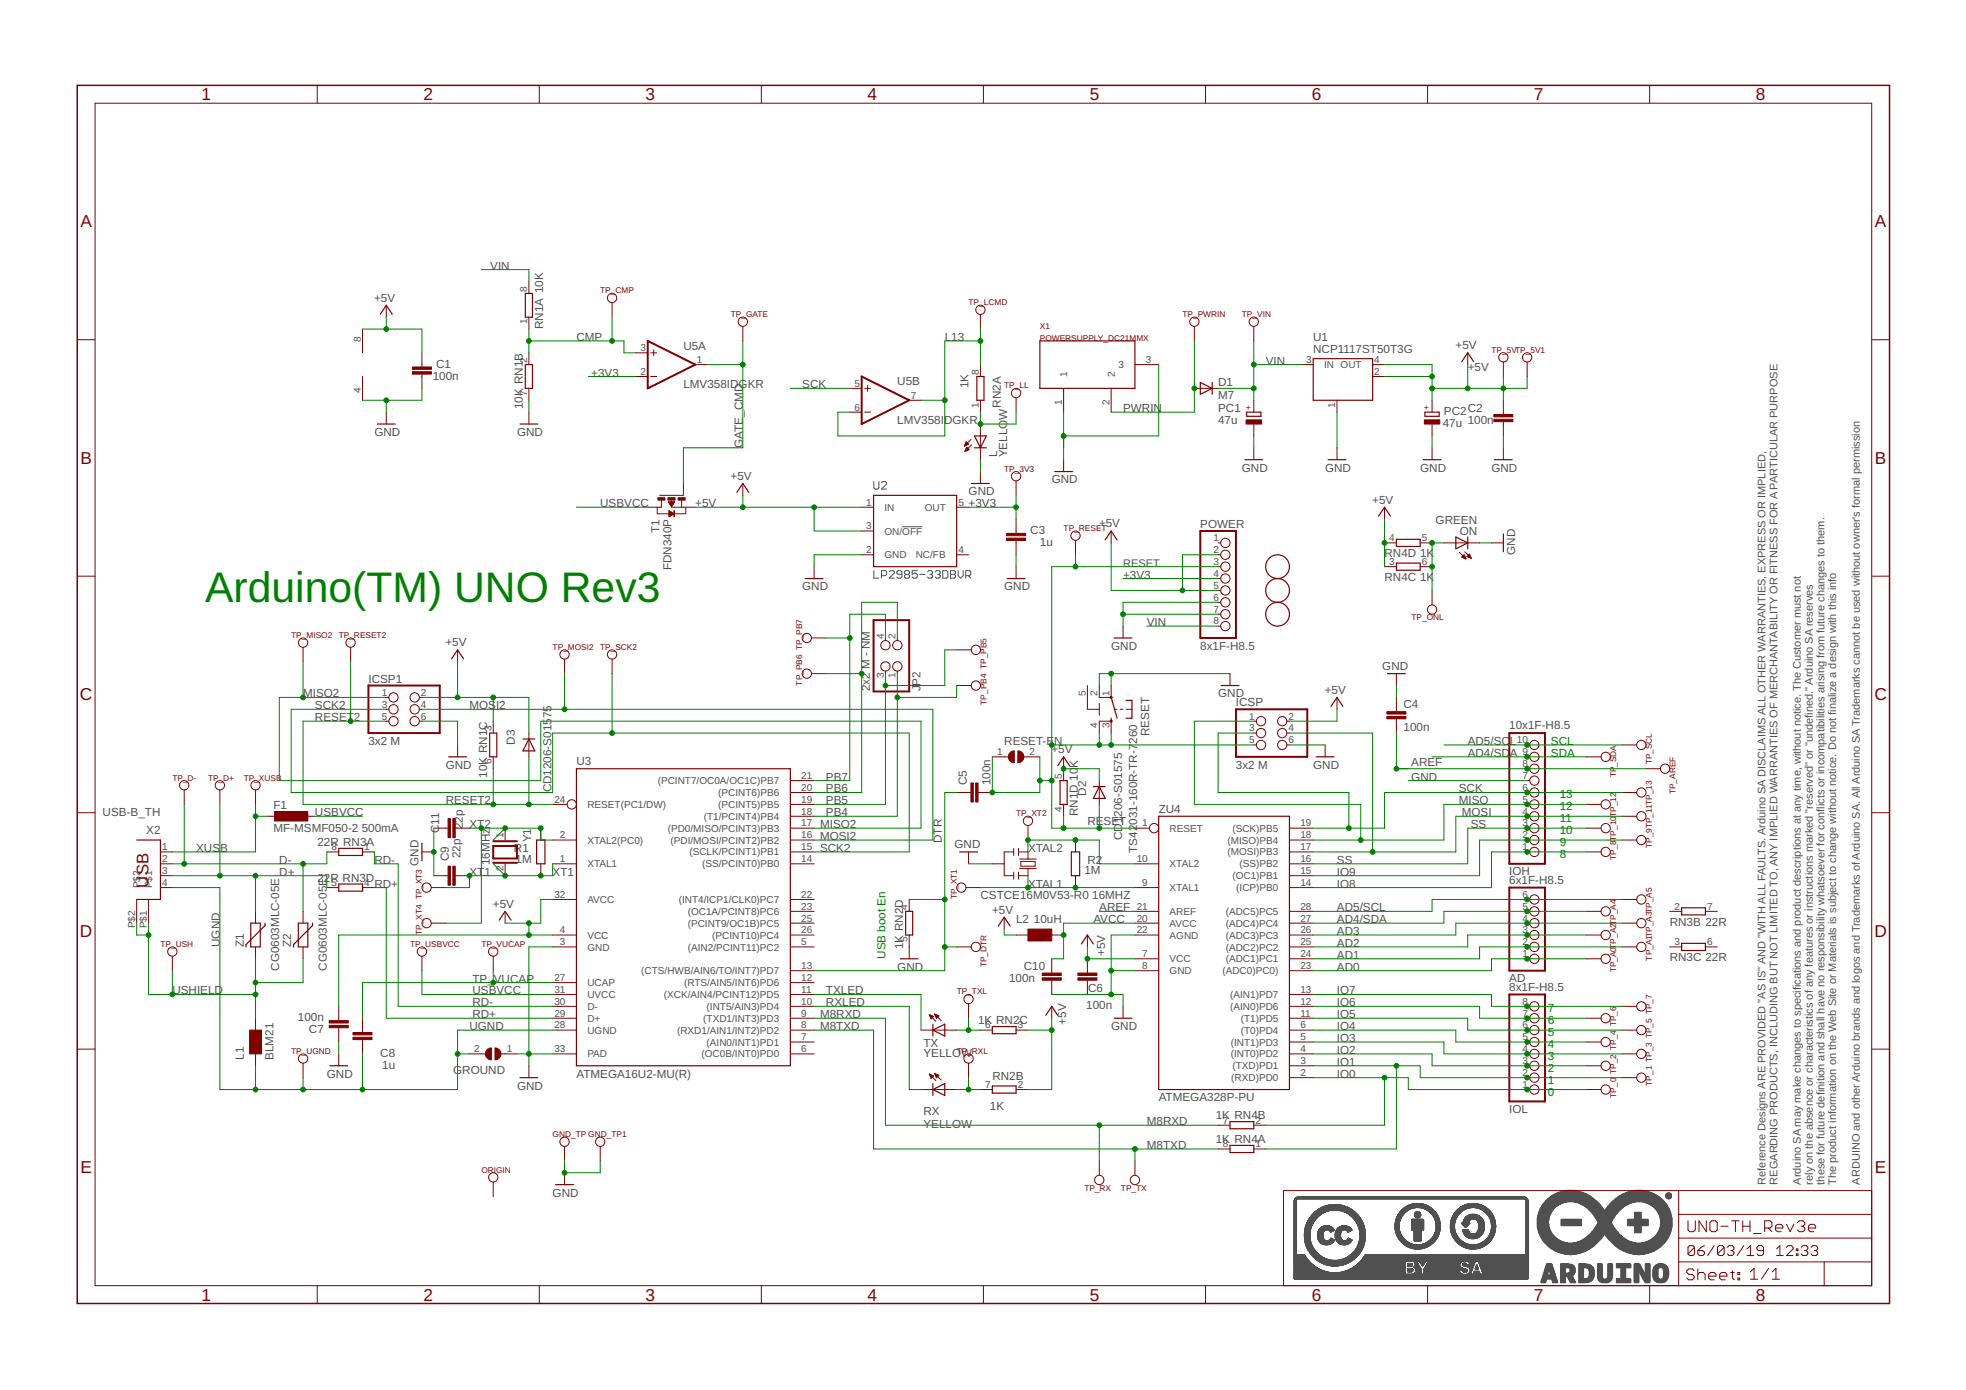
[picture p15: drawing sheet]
<svg xmlns="http://www.w3.org/2000/svg" width="420mm" height="297mm" viewBox="0 0 420 297" stroke-linecap="round" stroke-linejoin="round" font-family="sans-serif">
<defs><g id="words">
<text font-size="9.1" fill="#008000" x="43.8" y="128.7">Arduino(TM) UNO Rev3</text>
<g font-size="3.7" fill="#800000">
<text x="43" y="21.4">1</text>
<text x="90.5" y="21.4">2</text>
<text x="138" y="21.4">3</text>
<text x="185.4" y="21.4">4</text>
<text x="232.9" y="21.4">5</text>
<text x="280.3" y="21.4">6</text>
<text x="327.8" y="21.4">7</text>
<text x="375.3" y="21.4">8</text>
<text x="17.2" y="48.6">A</text>
<text x="400.7" y="48.6">A</text>
<text x="17.2" y="99.2">B</text>
<text x="400.7" y="99.2">B</text>
<text x="17.1" y="149.7">C</text>
<text x="400.6" y="149.7">C</text>
<text x="17.1" y="200.2">D</text>
<text x="400.6" y="200.2">D</text>
<text x="17.2" y="250.8">E</text>
<text x="400.7" y="250.8">E</text>
<text x="43" y="277.9">1</text>
<text x="90.5" y="277.9">2</text>
<text x="138" y="277.9">3</text>
<text x="185.4" y="277.9">4</text>
<text x="232.9" y="277.9">5</text>
<text x="280.3" y="277.9">6</text>
<text x="327.8" y="277.9">7</text>
<text x="375.3" y="277.9">8</text>
</g>
<text font-size="3.6" fill="#800000" x="31.8" y="189.7" transform="rotate(-90 31.8 189.7)">USB</text>
<g font-size="2.5" fill="#505050">
<text x="104.8" y="57.6">VIN</text>
<text x="79.9" y="64.5">+5V</text>
<text x="116.1" y="70.3" transform="rotate(-90 116.1 70.3)">RN1A 10K</text>
<text x="123.2" y="72.8">CMP</text>
<text x="146" y="74.8">U5A</text>
<text x="201.9" y="72.8">L13</text>
<text x="270.5" y="77.9">VIN</text>
<text x="280.6" y="75.4">NCP1117ST50T3G</text>
<text x="280.6" y="72.8">U1</text>
<text x="311.1" y="74.6">+5V</text>
<text x="92.5" y="81.1">100n</text>
<text x="93.2" y="78.6">C1</text>
<text x="126.4" y="80.5">+3V3</text>
<text x="146" y="83">LMV358IDGKR</text>
<text x="171.4" y="83">SCK</text>
<text x="191.8" y="82.4">U5B</text>
<text x="207" y="83" transform="rotate(-90 207 83)">1K</text>
<text x="260.3" y="82.5">D1</text>
<text x="313.7" y="79.2">+5V</text>
<text x="111.8" y="87.4" transform="rotate(-90 111.8 87.4)">10K RN1B</text>
<text x="213.9" y="87.1" transform="rotate(-90 213.9 87.1)">RN2A</text>
<text x="240" y="88.1">PWRIN</text>
<text x="260.3" y="85.3">M7</text>
<text x="260.3" y="88.1">PC1</text>
<text x="308.6" y="88.6">PC2C2</text>
<text x="80" y="93.2">GND</text>
<text x="110.5" y="93.2">GND</text>
<text x="158.7" y="95.7" transform="rotate(-90 158.7 95.7)">GATE_CMD</text>
<text x="191.8" y="90.6">LMV358IDGKR</text>
<text x="260.3" y="90.6">47u</text>
<text x="308.3" y="91.2">47u 100n</text>
<text x="213.1" y="97.7" transform="rotate(-90 213.1 97.7)">L</text>
<text x="215.3" y="97.7" transform="rotate(-90 215.3 97.7)">YELLOW</text>
<text x="265.4" y="100.8">GND</text>
<text x="283.2" y="100.8">GND</text>
<text x="303.5" y="100.8">GND</text>
<text x="318.7" y="100.8">GND</text>
<text x="156.1" y="102.6">+5V</text>
<text x="207" y="105.9">GND</text>
<text x="224.8" y="103.3">GND</text>
<text x="293.3" y="107.6">+5V</text>
<text x="128.3" y="108.4">USBVCC</text>
<text x="141" y="113.9" transform="rotate(-90 141 113.9)">T1</text>
<text x="148.6" y="108.4">+5V</text>
<text x="207" y="108.4">+3V3</text>
<text x="234.9" y="112.7">+5V</text>
<text x="256.5" y="112.8">POWER</text>
<text x="306.8" y="112.1">GREEN</text>
<text x="220.2" y="114.1">C3</text>
<text x="222.3" y="116.7">1u</text>
<text x="295.9" y="119.1">RN4D 1K</text>
<text x="312" y="114.2">ON</text>
<text x="323.8" y="118.6" transform="rotate(-90 323.8 118.6)">GND</text>
<text x="143.5" y="121.9" transform="rotate(-90 143.5 121.9)">FDN340P</text>
<text x="240" y="123.6">+3V3</text>
<text x="295.9" y="124.1">RN4C 1K</text>
<text x="171.4" y="126.2">GND</text>
<text x="214.6" y="126.2">GND</text>
<text x="245.1" y="133.8">VIN</text>
<text x="95.2" y="138.1">+5V</text>
<text x="237.5" y="138.9">GND</text>
<text x="256.5" y="138.9">8x1F-H8.5</text>
<text x="295.4" y="143.2">GND</text>
<text x="64.8" y="149">MISO2</text>
<text x="78.7" y="145.9">ICSP1</text>
<text x="185.9" y="147.8" transform="rotate(-90 185.9 147.8)">2x2 M - NM</text>
<text x="196.7" y="147.8" transform="rotate(-90 196.7 147.8)">JP2</text>
<text x="260.3" y="149">GND</text>
<text x="283.1" y="148.3">+5V</text>
<text x="67.3" y="154.1">RESET</text>
<text x="67.3" y="151.6">SCK2</text>
<text x="75.6" y="154.1">2</text>
<text x="100.3" y="151.6">MOS</text>
<text x="106" y="151.6">I2</text>
<text x="117.9" y="153.5" transform="rotate(-90 117.9 153.5)">75</text>
<text x="264.1" y="150.9">ICSP</text>
<text x="300" y="151.2">C4</text>
<text x="322.6" y="155.9">10x1F-H8.5</text>
<text x="78.7" y="159.2">3x2 M</text>
<text x="110" y="159.2" transform="rotate(-90 110 159.2)">D3</text>
<text x="214.6" y="159.2">RESET-E</text>
<text x="224.7" y="161">+5V</text>
<text x="225.3" y="159.2">N</text>
<text x="243.1" y="158.9" transform="rotate(-90 243.1 158.9)">260</text>
<text x="245.6" y="157.4" transform="rotate(-90 245.6 157.4)">RESET</text>
<text x="300" y="156.3">100n</text>
<text x="313.7" y="161.7">AD4/SD</text>
<text x="313.7" y="159.2">AD5/SC</text>
<text x="322.7" y="161.7">A</text>
<text x="322.7" y="159.2">L</text>
<text x="95.3" y="164.3">GND</text>
<text x="104.1" y="166.2" transform="rotate(-90 104.1 166.2)">10K RN1C</text>
<text x="123.2" y="163.5">U3</text>
<text x="176.5" y="166.8">PB7</text>
<text x="206.6" y="167.8" transform="rotate(-90 206.6 167.8)">C5</text>
<text x="211.7" y="167.8" transform="rotate(-90 211.7 167.8)">100n</text>
<text x="230.4" y="164" transform="rotate(-90 230.4 164)">K</text>
<text x="264.1" y="164.3">3x2 M</text>
<text x="280.6" y="164.3">GND</text>
<text x="301.6" y="166.8">GND</text>
<text x="301.6" y="163.6">AREF</text>
<text x="58.4" y="172.9">F1</text>
<text x="95.3" y="171.9">RESET2</text>
<text x="117.9" y="169.3" transform="rotate(-90 117.9 169.3)">CD1206-S015</text>
<text x="176.5" y="171.9">PB5</text>
<text x="176.5" y="169.3">PB6</text>
<text x="232.1" y="170" transform="rotate(-90 232.1 170)">D2</text>
<text x="247.6" y="173.7">ZU4</text>
<text x="311.8" y="169.3">SCK</text>
<text x="311.8" y="171.9">MISO</text>
<text x="21.9" y="174.4">USB-B_TH</text>
<text x="31.3" y="178.2">X2</text>
<text x="58.4" y="177.7">MF-MSMF050-2</text>
<text x="67.3" y="174.4">USBVCC</text>
<text x="77.3" y="177.7">500mA</text>
<text x="93.9" y="178.1" transform="rotate(-90 93.9 178.1)">C</text>
<text x="93.9" y="176.3" transform="rotate(-90 93.9 176.3)">11</text>
<text x="98.9" y="177.2" transform="rotate(-90 98.9 177.2)">22p</text>
<text x="100.3" y="177">XT2</text>
<text x="175.3" y="177">MISO2</text>
<text x="175.3" y="179.5">MOSI2</text>
<text x="176.5" y="174.4">PB4</text>
<text x="230.4" y="174.4" transform="rotate(-90 230.4 174.4)">RN1D 10</text>
<text x="232.4" y="176.3">RESET</text>
<text x="239.8" y="179.5" transform="rotate(-90 239.8 179.5)">CD1206-S01575</text>
<text x="243.1" y="176.3" transform="rotate(-90 243.1 176.3)">031-160R-TR-7</text>
<text x="312.4" y="174.4">MOSI</text>
<text x="314.3" y="177">SS</text>
<text x="41.9" y="182">XUS</text>
<text x="47.1" y="182">B</text>
<text x="59.7" y="184.6">D-</text>
<text x="67.8" y="180.8">22R RN3A</text>
<text x="80" y="184.6">RD-</text>
<text x="89.4" y="185.1" transform="rotate(-90 89.4 185.1)">GND</text>
<text x="95.9" y="184.1" transform="rotate(-90 95.9 184.1)">C9</text>
<text x="98.4" y="183.4" transform="rotate(-90 98.4 183.4)">22p</text>
<text x="104.6" y="184.9" transform="rotate(-90 104.6 184.9)">16MHz</text>
<text x="109.8" y="182.1">R1</text>
<text x="110.2" y="184.3">1M</text>
<text x="113.5" y="180" transform="rotate(-90 113.5 180)">Y1</text>
<text x="175.3" y="182">SCK2</text>
<text x="201.3" y="180.1" transform="rotate(-90 201.3 180.1)">DTR</text>
<text x="204" y="181.3">GND</text>
<text x="219.7" y="182">XTAL2</text>
<text x="232.4" y="184.7">R2</text>
<text x="243.1" y="182.2" transform="rotate(-90 243.1 182.2)">TS42</text>
<text x="285.7" y="184.6">SS</text>
<text x="59.7" y="187.1">D+</text>
<text x="67.8" y="188.4">22</text>
<text x="69.9" y="189.3" transform="rotate(-90 69.9 189.3)">E</text>
<text x="70.6" y="188.4">R RN3D</text>
<text x="80" y="189.7">RD+</text>
<text x="100.3" y="187.1">XT</text>
<text x="103.5" y="187.1">1</text>
<text x="118.1" y="187.1">XT1</text>
<text x="219.7" y="189.7">XTAL1</text>
<text x="231.8" y="186.9">1M</text>
<text x="285.7" y="189.7">IO8</text>
<text x="285.7" y="187.1">IO9</text>
<text x="322.6" y="188.9">6x1F-H8.5</text>
<text x="322.6" y="187">IOH</text>
<text x="105.3" y="194">+5V</text>
<text x="209.5" y="192.2">CSTCE16M0V53-R0</text>
<text x="212" y="195.3">+5V</text>
<text x="217.2" y="197.3">L2</text>
<text x="221" y="197.3">10uH</text>
<text x="233.4" y="192.2">16MHZ</text>
<text x="233.7" y="197.3">AVCC</text>
<text x="234.9" y="194.7">AREF</text>
<text x="285.7" y="197.3">AD4/SDA</text>
<text x="285.7" y="194.7">AD5/SCL</text>
<text x="356.8" y="197.8">RN3B 22R</text>
<text x="47" y="202.4" transform="rotate(-90 47 202.4)">UGND</text>
<text x="52.1" y="202.4" transform="rotate(-90 52.1 202.4)">Z1</text>
<text x="62.2" y="202.4" transform="rotate(-90 62.2 202.4)">Z2</text>
<text x="193" y="202.9" transform="rotate(-90 193 202.9)">1K RN2D</text>
<text x="285.7" y="202.4">AD2</text>
<text x="285.7" y="199.8">AD3</text>
<text x="59.7" y="207.4" transform="rotate(-90 59.7 207.4)">CG0603MLC-05E</text>
<text x="69.9" y="207.4" transform="rotate(-90 69.9 207.4)">CG0603MLC-05</text>
<text x="101" y="210">TP_VUCAP</text>
<text x="191.8" y="207.4">GND</text>
<text x="215.7" y="209.9">100n</text>
<text x="218.8" y="207.3">C10</text>
<text x="236.2" y="204.3" transform="rotate(-90 236.2 204.3)">+5V</text>
<text x="285.7" y="207.4">AD0</text>
<text x="285.7" y="204.9">AD1</text>
<text x="322.6" y="209.9">AD</text>
<text x="356.8" y="205.4">RN3C 22R</text>
<text x="36.8" y="212.5">USHIELD</text>
<text x="101" y="212.5">USBVCC</text>
<text x="101" y="215.1">RD-</text>
<text x="176.5" y="215.1">RXLED</text>
<text x="176.5" y="212.5">TXLED</text>
<text x="232.1" y="215.7">100n</text>
<text x="232.5" y="211.9">C6</text>
<text x="285.7" y="215.1">IO6</text>
<text x="285.7" y="212.5">IO7</text>
<text x="322.6" y="211.8">8x1F-H8.5</text>
<text x="63.7" y="218.2">100n</text>
<text x="66" y="220.8">C7</text>
<text x="100.3" y="220.1">UGND</text>
<text x="101" y="217.6">RD+</text>
<text x="175.3" y="217.6">M8RXD</text>
<text x="175.3" y="220.1">M8TXD</text>
<text x="209" y="218.9">1K RN2C</text>
<text x="227.8" y="218.9" transform="rotate(-90 227.8 218.9)">+5V</text>
<text x="237.5" y="220.1">GND</text>
<text x="285.7" y="220.1">IO4</text>
<text x="285.7" y="217.6">IO5</text>
<text x="52.1" y="226.5" transform="rotate(-90 52.1 226.5)">L1</text>
<text x="58.4" y="226.5" transform="rotate(-90 58.4 226.5)">BLM21</text>
<text x="81.3" y="225.9">C8</text>
<text x="197.3" y="225.9">YELLOW</text>
<text x="197.3" y="223.7">TX</text>
<text x="285.7" y="225.2">IO2</text>
<text x="285.7" y="227.8">IO1</text>
<text x="285.7" y="222.7">IO3</text>
<text x="69.9" y="230.3">GND</text>
<text x="81.7" y="228.4">1u</text>
<text x="96.9" y="229.5">GROUND</text>
<text x="110.5" y="232.8">GND</text>
<text x="123.2" y="230.3">ATMEGA16U2-MU(R)</text>
<text x="212.1" y="230.8">RN2B</text>
<text x="285.7" y="230.3">IO0</text>
<text x="197.3" y="238.3">RX</text>
<text x="211.6" y="237.2">1K</text>
<text x="247.6" y="235.4">ATMEGA328P-PU</text>
<text x="259.8" y="239.2">1K RN4B</text>
<text x="322.6" y="237.8">IOL</text>
<text x="197.3" y="241.1">YELLOW</text>
<text x="245.1" y="240.5">M8RXD</text>
<text x="245.1" y="245.5">M8TXD</text>
<text x="259.8" y="244.3">1K RN4A</text>
<text x="118.1" y="255.7">GND</text>
</g>
<g font-size="2.5" fill="#008000">
<text x="331.4" y="161.7">SDA</text>
<text x="331.4" y="159.2">SCL</text>
<text x="333.3" y="173.2">12</text>
<text x="333.3" y="170.6">13</text>
<text x="333.3" y="178.2">10</text>
<text x="333.3" y="175.7">11</text>
<text x="333.3" y="183.3">8</text>
<text x="333.3" y="180.8">9</text>
<text x="189.2" y="204.9" transform="rotate(-90 189.2 204.9)">USB boot En</text>
<text x="330.8" y="221.4">5</text>
<text x="330.8" y="218.9">6</text>
<text x="330.8" y="216.3">7</text>
<text x="330.8" y="226.5">3</text>
<text x="330.8" y="223.9">4</text>
<text x="330.8" y="231.6">1</text>
<text x="330.8" y="229">2</text>
<text x="330.8" y="234.1">0</text>
</g>
<g font-size="2.3" fill="#505050">
<text x="240" y="121.1">RESET</text>
<text x="377.3" y="253.2" transform="rotate(-90 377.3 253.2)">Reference Designs ARE PROVIDED &quot;AS IS&quot; AND &quot;WITH ALL FAULTS. Arduino SA DISCLAIMS ALL OTHER WARRANTIES, EXPRESS OR IMPLIED,</text>
<text x="379.8" y="253.2" transform="rotate(-90 379.8 253.2)">REGARDING PRODUCTS, INCLUDING BUT NOT LIMITED TO, ANY IMPLIED WARRANTIES OF MERCHANTABILITY OR FITNESS FOR A PARTICULAR PURPOSE</text>
<text x="384.9" y="253.2" transform="rotate(-90 384.9 253.2)">Arduino SA may make changes to specifications and product descriptions at any time, without notice. The Customer must not</text>
<text x="387.4" y="253.2" transform="rotate(-90 387.4 253.2)">rely on the absence or characteristics of any features or instructions marked &quot;reserved&quot; or &quot;undefined.&quot; Arduino SA reserves</text>
<text x="389.9" y="253.2" transform="rotate(-90 389.9 253.2)">these for future definition and shall have no responsibility whatsoever for conflicts or incompatibilities arising from future changes to them.</text>
<text x="392.4" y="253.2" transform="rotate(-90 392.4 253.2)">The product information on the Web Site or Materials is subject to change without notice. Do not finalize a design with this info</text>
<text x="397.5" y="253.2" transform="rotate(-90 397.5 253.2)">ARDUINO and other Arduino brands and logos and Trademarks of Arduino SA. All Arduino SA Trademarks cannot be used without owner's formal permission</text>
</g>
<g font-size="2.1" fill="#505050">
<text x="112.7" y="62.3" transform="rotate(-90 112.7 62.3)">8</text>
<text x="112.7" y="69.3" transform="rotate(-90 112.7 69.3)">1</text>
<text x="77.1" y="73" transform="rotate(-90 77.1 73)">8</text>
<text x="112.7" y="77.6" transform="rotate(-90 112.7 77.6)">2</text>
<text x="136.9" y="75">3</text>
<text x="148.9" y="77.6">1</text>
<text x="244.9" y="77.6">3</text>
<text x="279.1" y="77.6">3</text>
<text x="293.7" y="77.6">4</text>
<text x="77.1" y="84" transform="rotate(-90 77.1 84)">4</text>
<text x="136.9" y="80.1">2</text>
<text x="182.6" y="82.6">5</text>
<text x="209.2" y="80.1" transform="rotate(-90 209.2 80.1)">8</text>
<text x="228.1" y="80.7" transform="rotate(-90 228.1 80.7)">1</text>
<text x="238.2" y="80.7" transform="rotate(-90 238.2 80.7)">2</text>
<text x="239" y="78.7">3</text>
<text x="283" y="78.7">IN OUT</text>
<text x="293.7" y="80.1">2</text>
<text x="112.7" y="84.5" transform="rotate(-90 112.7 84.5)">7</text>
<text x="182.6" y="87.7">6</text>
<text x="194.7" y="85.2">7</text>
<text x="209.2" y="87.1" transform="rotate(-90 209.2 87.1)">1</text>
<text x="227" y="86.5" transform="rotate(-90 227 86.5)">1</text>
<text x="237.1" y="86.5" transform="rotate(-90 237.1 86.5)">2</text>
<text x="285.4" y="87.1" transform="rotate(-90 285.4 87.1)">1</text>
<text x="185.1" y="108">1</text>
<text x="185.1" y="113.1">3</text>
<text x="189" y="109.2">IN</text>
<text x="197.6" y="109.2">OUT</text>
<text x="204.8" y="108">5</text>
<text x="185.1" y="118.2">2</text>
<text x="189" y="114.2">ON/OFF</text>
<text x="189" y="119.3">GND</text>
<text x="195.7" y="119.3">NC/FB</text>
<text x="204.8" y="118.2">4</text>
<text x="259.3" y="115.7">1</text>
<text x="259.3" y="118.2">2</text>
<text x="296.9" y="115.7">4</text>
<text x="303.9" y="115.7">5</text>
<text x="259.3" y="120.7">3</text>
<text x="259.3" y="123.3">4</text>
<text x="259.3" y="125.8">5</text>
<text x="296.9" y="120.7">3</text>
<text x="303.9" y="120.7">6</text>
<text x="259.3" y="128.4">6</text>
<text x="259.3" y="130.9">7</text>
<text x="188.9" y="136.5" transform="rotate(-90 188.9 136.5)">4</text>
<text x="191.4" y="136.5" transform="rotate(-90 191.4 136.5)">2</text>
<text x="259.3" y="133.4">8</text>
<text x="81.6" y="148.7">1</text>
<text x="90" y="148.7">2</text>
<text x="188.9" y="144.9" transform="rotate(-90 188.9 144.9)">3</text>
<text x="191.4" y="144.9" transform="rotate(-90 191.4 144.9)">1</text>
<text x="232" y="148.7" transform="rotate(-90 232 148.7)">5</text>
<text x="234.6" y="148.7" transform="rotate(-90 234.6 148.7)">2</text>
<text x="237.1" y="148.7" transform="rotate(-90 237.1 148.7)">1</text>
<text x="81.6" y="151.2">3</text>
<text x="81.6" y="153.8">5</text>
<text x="90" y="151.2">4</text>
<text x="90" y="153.8">6</text>
<text x="234.6" y="155.7" transform="rotate(-90 234.6 155.7)">4</text>
<text x="237.1" y="155.7" transform="rotate(-90 237.1 155.7)">3</text>
<text x="267" y="153.8">1</text>
<text x="275.4" y="153.8">2</text>
<text x="105.1" y="156.3" transform="rotate(-90 105.1 156.3)">3</text>
<text x="213.1" y="161.4">1</text>
<text x="220.1" y="161.4">2</text>
<text x="267" y="156.3">3</text>
<text x="267" y="158.8">5</text>
<text x="275.4" y="156.3">4</text>
<text x="275.4" y="158.8">6</text>
<text x="324.2" y="158.8">10</text>
<text x="325.4" y="161.4">9</text>
<text x="105.1" y="163.3" transform="rotate(-90 105.1 163.3)">6</text>
<text x="140.6" y="167.6">(PCINT7/OC0A/OC1C)PB7</text>
<text x="171.2" y="166.5">21</text>
<text x="227" y="166.5" transform="rotate(-90 227 166.5)">5</text>
<text x="325.4" y="166.5">7</text>
<text x="325.4" y="163.9">8</text>
<text x="118.5" y="171.5">24</text>
<text x="125.5" y="172.6">RESET(PC1/DW)</text>
<text x="153.5" y="172.7">(PCINT5)PB5</text>
<text x="153.5" y="170.1">(PCINT6)PB6</text>
<text x="171.2" y="171.5">19</text>
<text x="171.2" y="169">20</text>
<text x="227" y="173.4" transform="rotate(-90 227 173.4)">4</text>
<text x="325.4" y="171.5">5</text>
<text x="325.4" y="169">6</text>
<text x="107.6" y="179.2" transform="rotate(-90 107.6 179.2)">1</text>
<text x="119.7" y="179.2">2</text>
<text x="142.7" y="177.7">(PD0/MISO/PCINT3)PB3</text>
<text x="150.4" y="175.2">(T1/PCINT4)PB4</text>
<text x="171.2" y="176.6">17</text>
<text x="171.2" y="179.2">16</text>
<text x="171.2" y="174.1">18</text>
<text x="244.1" y="176.6">1</text>
<text x="250" y="177.7">RESET</text>
<text x="263.4" y="177.7">(SCK)PB5</text>
<text x="277.9" y="176.6">19</text>
<text x="277.9" y="179.2">18</text>
<text x="325.4" y="179.2">2</text>
<text x="325.4" y="176.6">3</text>
<text x="325.4" y="174.1">4</text>
<text x="34.7" y="181.7">1</text>
<text x="34.7" y="184.2">2</text>
<text x="70.9" y="181.7">8</text>
<text x="77.8" y="181.7">1</text>
<text x="119.7" y="184.2">1</text>
<text x="125.5" y="185.3">XTAL1</text>
<text x="125.5" y="180.3">XTAL2(PC0)</text>
<text x="143.3" y="180.3">(PDI/MOSI/PCINT2)PB2</text>
<text x="147.3" y="182.8">(SCLK/PCINT1)PB1</text>
<text x="150.1" y="185.3">(SS/PCINT0)PB0</text>
<text x="171.2" y="181.7">15</text>
<text x="171.2" y="184.2">14</text>
<text x="242.9" y="184.2">10</text>
<text x="250" y="185.3">XTAL2</text>
<text x="262.3" y="180.3">(MISO)PB4</text>
<text x="262.3" y="182.8">(MOSI)PB3</text>
<text x="264.9" y="185.3">(SS)PB2</text>
<text x="277.9" y="181.7">17</text>
<text x="277.9" y="184.2">16</text>
<text x="325.4" y="181.7">1</text>
<text x="30" y="189.9" transform="rotate(-90 30 189.9)">P$2</text>
<text x="32.5" y="189.9" transform="rotate(-90 32.5 189.9)">P$1</text>
<text x="34.7" y="186.8">3</text>
<text x="34.7" y="189.3">4</text>
<text x="70.9" y="189.3">5</text>
<text x="77.8" y="189.3">4</text>
<text x="107.6" y="186.1" transform="rotate(-90 107.6 186.1)">2</text>
<text x="118.5" y="191.8">32</text>
<text x="171.2" y="191.8">22</text>
<text x="244.1" y="189.3">9</text>
<text x="250" y="190.4">XTAL1</text>
<text x="263.4" y="187.9">(OC1)PB1</text>
<text x="264.2" y="190.4">(ICP)PB0</text>
<text x="277.9" y="186.8">15</text>
<text x="277.9" y="189.3">14</text>
<text x="325.4" y="191.8">6</text>
<text x="125.5" y="193">AVCC</text>
<text x="145.1" y="193">(INT4/ICP1/CLK0)PC7</text>
<text x="147" y="195.5">(OC1A/PCINT8)PC6</text>
<text x="171.2" y="194.4">23</text>
<text x="171.2" y="196.9">25</text>
<text x="193.9" y="194.4" transform="rotate(-90 193.9 194.4)">4</text>
<text x="242.9" y="196.9">20</text>
<text x="242.9" y="194.4">21</text>
<text x="250" y="195.5">AREF</text>
<text x="262" y="195.5">(ADC5)PC5</text>
<text x="277.9" y="194.4">28</text>
<text x="277.9" y="196.9">27</text>
<text x="325.4" y="196.9">4</text>
<text x="325.4" y="194.4">5</text>
<text x="357.8" y="194.4">2</text>
<text x="364.8" y="194.4">7</text>
<text x="28.9" y="198.4" transform="rotate(-90 28.9 198.4)">P$2</text>
<text x="31.4" y="198.4" transform="rotate(-90 31.4 198.4)">P$1</text>
<text x="119.7" y="202">3</text>
<text x="119.7" y="199.5">4</text>
<text x="125.5" y="203.1">GND</text>
<text x="125.5" y="200.6">VCC</text>
<text x="147" y="198">(PCINT9/OC1B)PC5</text>
<text x="147" y="203.1">(AIN2/PCINT11)PC2</text>
<text x="152.2" y="200.6">(PCINT10)PC4</text>
<text x="171.2" y="202">5</text>
<text x="171.2" y="199.5">26</text>
<text x="193.9" y="201.4" transform="rotate(-90 193.9 201.4)">5</text>
<text x="242.9" y="199.5">22</text>
<text x="250" y="198">AVCC</text>
<text x="250" y="200.6">AGND</text>
<text x="262" y="198">(ADC4)PC4</text>
<text x="262" y="200.6">(ADC3)PC3</text>
<text x="262" y="203.1">(ADC2)PC2</text>
<text x="277.9" y="199.5">26</text>
<text x="277.9" y="202">25</text>
<text x="325.4" y="202">2</text>
<text x="325.4" y="199.5">3</text>
<text x="357.8" y="202">3</text>
<text x="364.8" y="202">6</text>
<text x="118.5" y="209.6">27</text>
<text x="137" y="208.2">(CTS/HWB/AIN6/TO/INT7)PD7</text>
<text x="171.2" y="207.1">13</text>
<text x="171.2" y="209.6">12</text>
<text x="244.1" y="207.1">8</text>
<text x="244.1" y="204.5">7</text>
<text x="250" y="208.2">GND</text>
<text x="250" y="205.7">VCC</text>
<text x="261.2" y="208.2">(ADC0)PC0)</text>
<text x="262" y="205.7">(ADC1)PC1</text>
<text x="277.9" y="204.5">24</text>
<text x="277.9" y="207.1">23</text>
<text x="325.4" y="204.5">1</text>
<text x="118.5" y="214.7">30</text>
<text x="118.5" y="212.2">31</text>
<text x="125.5" y="215.8">D-</text>
<text x="125.5" y="210.7">UCAP</text>
<text x="125.5" y="213.3">UVCC</text>
<text x="141.9" y="213.3">(XCK/AIN4/PCINT12)PD5</text>
<text x="146.2" y="210.7">(RTS/AIN5/INT6)PD6</text>
<text x="151" y="215.8">(INT5/AIN3)PD4</text>
<text x="171.2" y="214.7">10</text>
<text x="171.2" y="212.2">11</text>
<text x="262.9" y="213.3">(AIN1)PD7</text>
<text x="262.9" y="215.8">(AIN0)PD6</text>
<text x="277.9" y="212.2">13</text>
<text x="277.9" y="214.7">12</text>
<text x="325.4" y="214.7">8</text>
<text x="118.5" y="217.2">29</text>
<text x="118.5" y="219.8">28</text>
<text x="125.5" y="218.4">D+</text>
<text x="125.5" y="220.9">UGND</text>
<text x="144.7" y="220.9">(RXD1/AIN1/INT2)PD2</text>
<text x="150.3" y="218.4">(TXD1/INT3)PD3</text>
<text x="171.2" y="219.8">8</text>
<text x="171.2" y="217.2">9</text>
<text x="210.5" y="219.8">6</text>
<text x="217.5" y="219.8">3</text>
<text x="265.1" y="218.4">(T1)PD5</text>
<text x="265.1" y="220.9">(T0)PD4</text>
<text x="277.9" y="217.2">11</text>
<text x="277.9" y="219.8">6</text>
<text x="325.4" y="219.8">6</text>
<text x="325.4" y="217.2">7</text>
<text x="101.3" y="224.9">2</text>
<text x="108.3" y="224.9">1</text>
<text x="118.5" y="224.9">33</text>
<text x="125.5" y="226">PAD</text>
<text x="149.9" y="226">(OC0B/INT0)PD0</text>
<text x="151" y="223.4">(AIN0/INT1)PD1</text>
<text x="171.2" y="222.3">7</text>
<text x="171.2" y="224.9">6</text>
<text x="263" y="223.4">(INT1)PD3</text>
<text x="263" y="226">(INT0)PD2</text>
<text x="277.9" y="222.3">5</text>
<text x="277.9" y="224.9">4</text>
<text x="277.9" y="227.4">3</text>
<text x="325.4" y="227.4">3</text>
<text x="325.4" y="224.9">4</text>
<text x="325.4" y="222.3">5</text>
<text x="210.5" y="232.5">7</text>
<text x="217.5" y="232.5">2</text>
<text x="263.1" y="231.1">(RXD)PD0</text>
<text x="263.4" y="228.5">(TXD)PD1</text>
<text x="277.9" y="229.9">2</text>
<text x="325.4" y="232.5">1</text>
<text x="325.4" y="229.9">2</text>
<text x="261.3" y="245.2">8</text>
<text x="261.3" y="240.1">7</text>
<text x="268.3" y="245.2">1</text>
<text x="268.3" y="240.1">2</text>
</g>
<g font-size="1.8" fill="#800000">
<text x="128.3" y="62.7">TP_CMP</text>
<text x="207" y="65.2">TP_LCMD</text>
<text x="156.2" y="67.8">TP_GATE</text>
<text x="222.2" y="70.3">X1</text>
<text x="252.7" y="67.8">TP_PWRIN</text>
<text x="265.4" y="67.8">TP_VIN</text>
<text x="222.2" y="72.8">POWERSUPPLY_DC21MMX</text>
<text x="318.7" y="75.4">TP_5VTP_5V1</text>
<text x="214.6" y="83">TP_LL</text>
<text x="267.4" y="87.7" transform="rotate(-90 267.4 87.7)">+</text>
<text x="305.5" y="87.7" transform="rotate(-90 305.5 87.7)">+</text>
<text x="214.6" y="100.8">TP_3V3</text>
<text x="227.3" y="113.5">TP_RESET</text>
<text x="62.2" y="136.3">TP_MISO2</text>
<text x="72.4" y="136.3">TP_RESET2</text>
<text x="301.7" y="132.5">TP_ONL</text>
<text x="118.1" y="138.9">TP_MOSI2</text>
<text x="128.3" y="138.9">TP_SCK2</text>
<text x="171.4" y="146.5" transform="rotate(-90 171.4 146.5)">TP_PB6 TP_PB7</text>
<text x="210.8" y="150.6" transform="rotate(-90 210.8 150.6)">TP_PB4 TP_PB5</text>
<text x="36.8" y="166.8">TP_D-</text>
<text x="44.5" y="166.8">TP_D+</text>
<text x="52.1" y="166.8">TP_XUSB</text>
<text x="345.4" y="166.1" transform="rotate(-90 345.4 166.1)">TP</text>
<text x="345.4" y="163.8" transform="rotate(-90 345.4 163.8)">_SDA</text>
<text x="353" y="163.4" transform="rotate(-90 353 163.4)">TP_SCL</text>
<text x="358.1" y="169.7" transform="rotate(-90 358.1 169.7)">TP_AREF</text>
<text x="217.2" y="174.4">TP_XT2</text>
<text x="345.4" y="183.8" transform="rotate(-90 345.4 183.8)">TP_8TP_10TP_12</text>
<text x="353" y="181.2" transform="rotate(-90 353 181.2)">TP_9TP_11TP_13</text>
<text x="204.5" y="192.2" transform="rotate(-90 204.5 192.2)">TP_XT1</text>
<text x="34.3" y="202.4">TP_USH</text>
<text x="87.6" y="202.4">TP_USBVCC</text>
<text x="90.2" y="199.8" transform="rotate(-90 90.2 199.8)">TP_XT4 TP_XT3</text>
<text x="102.9" y="202.4">TP_VUCAP</text>
<text x="210.8" y="206.7" transform="rotate(-90 210.8 206.7)">TP_DTR</text>
<text x="345.4" y="207.8" transform="rotate(-90 345.4 207.8)">TP_A0TP_A2TP_A4</text>
<text x="353" y="205.3" transform="rotate(-90 353 205.3)">TP_A1TP_A3TP_A5</text>
<text x="204.5" y="212.5">TP_TXL</text>
<text x="345.4" y="219.3" transform="rotate(-90 345.4 219.3)">TP_6</text>
<text x="62.2" y="225.2">TP_UGND</text>
<text x="204.5" y="225.2">TP_RXL</text>
<text x="345.4" y="224.4" transform="rotate(-90 345.4 224.4)">TP_4</text>
<text x="345.4" y="229.5" transform="rotate(-90 345.4 229.5)">TP_2</text>
<text x="353" y="232" transform="rotate(-90 353 232)">TP_1 TP_3 TP_5 TP_7</text>
<text x="345.4" y="234.6" transform="rotate(-90 345.4 234.6)">TP_0</text>
<text x="118.1" y="243">GND_TP GND_TP1</text>
<text x="102.9" y="250.6">ORIGIN</text>
<text x="231.7" y="254.4">TP_RX</text>
<text x="239.6" y="254.4">TP_TX</text>
</g>
</g></defs>
<g fill="#505050" stroke="#505050" stroke-width=".21">
<path d="M276.7 273.3l49.7 .1z"/>
<path d="M276.7 273.3l49.8 .1z"/>
<path d="M276.6 273.3h49.9z"/>
<path d="M276.6 273.2l49.9 .1z"/>
<path d="M276.6 273.2h50z"/>
<path d="M276.6 273.1l50 .1z"/>
<path d="M276.6 273.1h50z"/>
<path d="M276.6 273l50 .1z"/>
<path d="M276.6 273h50z"/>
<path d="M276.6 272.9l50 .1z"/>
<path d="M276.6 272.9h50z"/>
<path d="M276.6 272.8l50 .1z"/>
<path d="M276.6 272.8h50z"/>
<path d="M276.6 272.7l50 .1z"/>
<path d="M276.6 272.7h50z"/>
<path d="M276.6 272.6l50 .1z"/>
<path d="M276.6 272.6h50z"/>
<path d="M276.6 272.5l50 .1z"/>
<path d="M276.6 272.5h50z"/>
<path d="M276.6 272.4l50 .1z"/>
<path d="M276.6 272.4h50z"/>
<path d="M276.6 272.3l50 .1z"/>
<path d="M276.6 272.3l36.2 .1z"/>
<path d="M313.4 272.3l13.2 .1z"/>
<path d="M276.6 272.3h36.1z"/>
<path d="M313.5 272.3h13.1z"/>
<path d="M276.6 272.2l23.7 .1z"/>
<path d="M301.8 272.2l1.9 .1z"/>
<path d="M304.3 272.2l8.3 .1z"/>
<path d="M313.6 272.2l.7 .1z"/>
<path d="M314.9 272.2l1.4 .1z"/>
<path d="M316.9 272.2l9.7 .1z"/>
<path d="M301.9 272.2l1.8 .1z"/>
<path d="M304.3 272.2l8.2 .1z"/>
<path d="M276.6 272.2h23.7z"/>
<path d="M302 272.2h1.7z"/>
<path d="M304.3 272.2h8.1z"/>
<path d="M313.7 272.2h.6z"/>
<path d="M314.9 272.2h1.4z"/>
<path d="M316.9 272.2h9.7z"/>
<path d="M302.1 272.2h1.6z"/>
<path d="M304.3 272.2h8z"/>
<path d="M313.8 272.2h.5z"/>
<path d="M276.6 272.1l23.7 .1z"/>
<path d="M302.2 272.1l1.5 .1z"/>
<path d="M304.3 272.1l8 .1z"/>
<path d="M313.8 272.1l.5 .1z"/>
<path d="M314.9 272.1l1.4 .1z"/>
<path d="M316.9 272.1l9.7 .1z"/>
<path d="M276.6 272.1h23.7z"/>
<path d="M302.2 272.1h1.5z"/>
<path d="M304.3 272.1h7.9z"/>
<path d="M313.9 272.1h.4z"/>
<path d="M314.9 272.1h1.4z"/>
<path d="M316.9 272.1h9.7z"/>
<path d="M302.3 272.1h1.4z"/>
<path d="M276.6 272l23.7 .1z"/>
<path d="M302.3 272l1.4 .1z"/>
<path d="M304.3 272l7.8 .1z"/>
<path d="M313.9 272l.4 .1z"/>
<path d="M315 272l1.2 .1z"/>
<path d="M316.9 272l9.7 .1z"/>
<path d="M302.4 272l1.3 .1z"/>
<path d="M314 272l.4 .1z"/>
<path d="M276.6 272h23.7z"/>
<path d="M302.4 272h1.3z"/>
<path d="M304.3 272h7.8z"/>
<path d="M314 272h.4z"/>
<path d="M315 272h1.2z"/>
<path d="M316.9 272h9.7z"/>
<path d="M276.6 271.9l8.3 .1z"/>
<path d="M285.7 271.9l14.6 .1z"/>
<path d="M302.4 271.9l1.3 .1z"/>
<path d="M304.3 271.9l7.8 .1z"/>
<path d="M314 271.9l.4 .1z"/>
<path d="M315 271.9l1.2 .1z"/>
<path d="M316.8 271.9l9.8 .1z"/>
<path d="M276.6 271.9l7.9 .1z"/>
<path d="M286 271.9l14.3 .1z"/>
<path d="M276.6 271.9h7.7z"/>
<path d="M286.2 271.9h14.1z"/>
<path d="M302.4 271.9h1.3z"/>
<path d="M304.3 271.9h7.7z"/>
<path d="M314.1 271.9h.3z"/>
<path d="M315 271.9h1.2z"/>
<path d="M316.8 271.9h9.8z"/>
<path d="M276.6 271.9h7.6z"/>
<path d="M286.4 271.9h13.9z"/>
<path d="M302.5 271.9h1.2z"/>
<path d="M276.6 271.9h7.4z"/>
<path d="M286.6 271.9h13.7z"/>
<path d="M276.6 271.8l7.3 .1z"/>
<path d="M286.7 271.8l13.6 .1z"/>
<path d="M302.5 271.8l1.2 .1z"/>
<path d="M304.3 271.8l7.7 .1z"/>
<path d="M312.9 271.8l.4 .1z"/>
<path d="M314.1 271.8l.3 .1z"/>
<path d="M315 271.8l1.2 .1z"/>
<path d="M316.8 271.8l9.8 .1z"/>
<path d="M276.6 271.8h7.1z"/>
<path d="M286.8 271.8h13.5z"/>
<path d="M302.5 271.8h1.2z"/>
<path d="M304.3 271.8h7.7z"/>
<path d="M312.8 271.8h.6z"/>
<path d="M314.1 271.8h.4z"/>
<path d="M315 271.8h1.2z"/>
<path d="M316.8 271.8h9.8z"/>
<path d="M286.9 271.8h13.4z"/>
<path d="M300.9 271.8h.7z"/>
<path d="M312.7 271.8h.7z"/>
<path d="M276.6 271.8h6.9z"/>
<path d="M287 271.8h13.3z"/>
<path d="M300.9 271.8h.9z"/>
<path d="M304.3 271.8h7.6z"/>
<path d="M312.7 271.8h.8z"/>
<path d="M314.1 271.8h.3z"/>
<path d="M276.6 271.7l6.8 .1z"/>
<path d="M287.1 271.7l13.2 .1z"/>
<path d="M300.9 271.7l.9 .1z"/>
<path d="M302.6 271.7l1.1 .1z"/>
<path d="M304.3 271.7l7.6 .1z"/>
<path d="M312.7 271.7l.8 .1z"/>
<path d="M314.1 271.7l.4 .1z"/>
<path d="M315.1 271.7l1 .1z"/>
<path d="M316.8 271.7l9.8 .1z"/>
<path d="M276.6 271.7h6.7z"/>
<path d="M287.2 271.7h13.1z"/>
<path d="M300.9 271.7h.9z"/>
<path d="M302.6 271.7h1.1z"/>
<path d="M304.3 271.7h7.6z"/>
<path d="M312.6 271.7h.9z"/>
<path d="M314.1 271.7h.4z"/>
<path d="M315.1 271.7h1z"/>
<path d="M316.7 271.7h9.9z"/>
<path d="M287.3 271.7h12.9z"/>
<path d="M300.9 271.7h1z"/>
<path d="M314.2 271.7h.3z"/>
<path d="M276.6 271.7h6.6z"/>
<path d="M287.4 271.7h12.9z"/>
<path d="M312.6 271.7h1z"/>
<path d="M276.6 271.6l6.5 .1z"/>
<path d="M287.5 271.6l12.8 .1z"/>
<path d="M300.9 271.6l1 .1z"/>
<path d="M302.6 271.6l1.1 .1z"/>
<path d="M304.3 271.6l7.6 .1z"/>
<path d="M312.5 271.6l1.1 .1z"/>
<path d="M314.2 271.6l.3 .1z"/>
<path d="M316.7 271.6l9.9 .1z"/>
<path d="M276.6 271.6l6.4 .1z"/>
<path d="M276.6 271.6h6.3z"/>
<path d="M287.6 271.6h12.7z"/>
<path d="M300.9 271.6h1z"/>
<path d="M302.6 271.6h1.1z"/>
<path d="M304.3 271.6h7.6z"/>
<path d="M312.5 271.6h1.1z"/>
<path d="M314.2 271.6h.3z"/>
<path d="M316.7 271.6h9.9z"/>
<path d="M276.6 271.5l6.3 .1z"/>
<path d="M287.7 271.5l12.6 .1z"/>
<path d="M300.9 271.5l1 .1z"/>
<path d="M302.6 271.5l1.1 .1z"/>
<path d="M304.3 271.5l7.6 .1z"/>
<path d="M312.5 271.5l1.1 .1z"/>
<path d="M314.2 271.5l.3 .1z"/>
<path d="M316.7 271.5l9.9 .1z"/>
<path d="M276.6 271.5l6.2 .1z"/>
<path d="M287.8 271.5l12.5 .1z"/>
<path d="M300.9 271.5l1.1 .1z"/>
<path d="M276.6 271.5h6.1z"/>
<path d="M287.8 271.5h12.5z"/>
<path d="M300.9 271.5h1.1z"/>
<path d="M302.6 271.5h1.1z"/>
<path d="M304.3 271.5h7.6z"/>
<path d="M312.5 271.5h1.1z"/>
<path d="M314.2 271.5h.3z"/>
<path d="M316.7 271.5h9.9z"/>
<path d="M276.6 271.5h6z"/>
<path d="M287.9 271.5h12.4z"/>
<path d="M314.2 271.5h.4z"/>
<path d="M288 271.5h12.3z"/>
<path d="M276.6 271.4l5.9 .1z"/>
<path d="M288 271.4l12.3 .1z"/>
<path d="M300.9 271.4l1.1 .1z"/>
<path d="M302.6 271.4l1.1 .1z"/>
<path d="M304.3 271.4l7.6 .1z"/>
<path d="M312.5 271.4l1.1 .1z"/>
<path d="M314.2 271.4l.4 .1z"/>
<path d="M316.7 271.4l9.9 .1z"/>
<path d="M276.6 271.4h5.9z"/>
<path d="M288.1 271.4h12.2z"/>
<path d="M300.9 271.4h1.1z"/>
<path d="M302.6 271.4h1.1z"/>
<path d="M304.3 271.4h7.6z"/>
<path d="M312.5 271.4h1.1z"/>
<path d="M314.2 271.4h.4z"/>
<path d="M316.7 271.4h9.9z"/>
<path d="M276.6 271.4h5.8z"/>
<path d="M288.2 271.4h12.1z"/>
<path d="M276.6 271.4h5.7z"/>
<path d="M316.6 271.4h10z"/>
<path d="M276.6 271.3l5.7 .1z"/>
<path d="M288.3 271.3l12 .1z"/>
<path d="M300.9 271.3l1.1 .1z"/>
<path d="M302.6 271.3l1.1 .1z"/>
<path d="M304.3 271.3l9.2 .1z"/>
<path d="M314.2 271.3l.4 .1z"/>
<path d="M316.6 271.3l10 .1z"/>
<path d="M276.6 271.3l5.6 .1z"/>
<path d="M276.6 271.3h5.6z"/>
<path d="M288.4 271.3h11.9z"/>
<path d="M300.9 271.3h1.1z"/>
<path d="M302.6 271.3h1.1z"/>
<path d="M304.3 271.3h9.2z"/>
<path d="M314.2 271.3h.4z"/>
<path d="M316.6 271.3h10z"/>
<path d="M276.6 271.3h5.5z"/>
<path d="M300.9 271.3h1z"/>
<path d="M276.6 271.2l5.5 .1z"/>
<path d="M288.5 271.2l11.8 .1z"/>
<path d="M300.9 271.2l1 .1z"/>
<path d="M302.6 271.2l1.1 .1z"/>
<path d="M304.3 271.2l9.1 .1z"/>
<path d="M314.2 271.2l.4 .1z"/>
<path d="M316.6 271.2l10 .1z"/>
<path d="M276.6 271.2l5.4 .1z"/>
<path d="M304.3 271.2l9 .1z"/>
<path d="M314.2 271.2l.5 .1z"/>
<path d="M276.6 271.2h5.4z"/>
<path d="M288.6 271.2h11.7z"/>
<path d="M300.9 271.2h1z"/>
<path d="M302.6 271.2h1.1z"/>
<path d="M304.3 271.2h9z"/>
<path d="M314.2 271.2h.5z"/>
<path d="M315.3 271.2h.7z"/>
<path d="M316.6 271.2h10z"/>
<path d="M276.6 271.1l5.3 .1z"/>
<path d="M288.6 271.1l11.7 .1z"/>
<path d="M300.9 271.1l1 .1z"/>
<path d="M302.5 271.1l1.2 .1z"/>
<path d="M304.3 271.1l8.9 .1z"/>
<path d="M314.1 271.1l.6 .1z"/>
<path d="M315.3 271.1l.6 .1z"/>
<path d="M316.5 271.1l10.1 .1z"/>
<path d="M288.7 271.1l11.6 .1z"/>
<path d="M304.3 271.1l8.8 .1z"/>
<path d="M276.6 271.1h5.2z"/>
<path d="M288.7 271.1h11.6z"/>
<path d="M300.9 271.1h.9z"/>
<path d="M302.5 271.1h1.2z"/>
<path d="M304.4 271.1h8.6z"/>
<path d="M314.1 271.1h.6z"/>
<path d="M315.3 271.1h.6z"/>
<path d="M316.5 271.1h10.1z"/>
<path d="M288.8 271.1h11.5z"/>
<path d="M302.5 271.1h1.1z"/>
<path d="M304.4 271.1h8.5z"/>
<path d="M276.6 271.1h5.1z"/>
<path d="M300.9 271.1h.8z"/>
<path d="M304.4 271.1h8.4z"/>
<path d="M276.6 271l5.1 .1z"/>
<path d="M288.9 271l11.4 .1z"/>
<path d="M300.9 271l.7 .1z"/>
<path d="M302.5 271l1.1 .1z"/>
<path d="M304.4 271l8.3 .1z"/>
<path d="M314.1 271l.6 .1z"/>
<path d="M315.3 271l.6 .1z"/>
<path d="M316.5 271l10.1 .1z"/>
<path d="M276.6 271h5z"/>
<path d="M288.9 271h11.4z"/>
<path d="M302.5 271h1.1z"/>
<path d="M304.4 271h8.2z"/>
<path d="M314.1 271h.6z"/>
<path d="M315.3 271h.6z"/>
<path d="M316.5 271h10.1z"/>
<path d="M288.9 271h11.3z"/>
<path d="M314 271h.7z"/>
<path d="M289 271h11.3z"/>
<path d="M302.4 271h1.2z"/>
<path d="M304.4 271h8.1z"/>
<path d="M314 271h.8z"/>
<path d="M276.6 270.9l4.9 .1z"/>
<path d="M289 270.9l11.3 .1z"/>
<path d="M302.4 270.9l1.1 .1z"/>
<path d="M304.5 270.9l7.9 .1z"/>
<path d="M314 270.9l.8 .1z"/>
<path d="M315.3 270.9l.5 .1z"/>
<path d="M316.5 270.9l10.1 .1z"/>
<path d="M289.1 270.9l11.2 .1z"/>
<path d="M302.4 270.9l1.2 .1z"/>
<path d="M276.6 270.9h4.8z"/>
<path d="M289.1 270.9h11.2z"/>
<path d="M302.3 270.9h1.2z"/>
<path d="M304.5 270.9h7.8z"/>
<path d="M313.9 270.9h.9z"/>
<path d="M315.4 270.9h.5z"/>
<path d="M316.4 270.9h10.2z"/>
<path d="M276.6 270.8l4.8 .1z"/>
<path d="M289.1 270.8l11.2 .1z"/>
<path d="M302.3 270.8l1.2 .1z"/>
<path d="M304.5 270.8l7.8 .1z"/>
<path d="M313.9 270.8l.9 .1z"/>
<path d="M315.4 270.8l.4 .1z"/>
<path d="M316.4 270.8l10.2 .1z"/>
<path d="M276.6 270.8l4.7 .1z"/>
<path d="M289.2 270.8l11.1 .1z"/>
<path d="M276.6 270.8h4.7z"/>
<path d="M289.2 270.8h11.1z"/>
<path d="M302.2 270.8h1.3z"/>
<path d="M304.5 270.8h7.7z"/>
<path d="M313.8 270.8h1z"/>
<path d="M315.4 270.8h.4z"/>
<path d="M316.4 270.8h10.2z"/>
<path d="M289.3 270.8h11z"/>
<path d="M304.6 270.8h7.6z"/>
<path d="M276.6 270.8h4.6z"/>
<path d="M302.1 270.8h1.3z"/>
<path d="M276.6 270.7l4.6 .1z"/>
<path d="M289.3 270.7l11 .1z"/>
<path d="M302.1 270.7l1.3 .1z"/>
<path d="M304.6 270.7l7.5 .1z"/>
<path d="M313.7 270.7l1.2 .1z"/>
<path d="M315.4 270.7l.4 .1z"/>
<path d="M316.4 270.7l10.2 .1z"/>
<path d="M276.6 270.7h4.5z"/>
<path d="M289.4 270.7h10.9z"/>
<path d="M302.2 270.7h1.2z"/>
<path d="M304.6 270.7h7.5z"/>
<path d="M313.6 270.7h1.2z"/>
<path d="M315.4 270.7h.4z"/>
<path d="M316.4 270.7h10.2z"/>
<path d="M313.6 270.7h1.3z"/>
<path d="M304.7 270.7h7.4z"/>
<path d="M313.5 270.7h1.4z"/>
<path d="M276.6 270.6l4.5 .1z"/>
<path d="M289.5 270.6l10.7 .1z"/>
<path d="M302.3 270.6l1.1 .1z"/>
<path d="M304.7 270.6l7.4 .1z"/>
<path d="M313.4 270.6l1.5 .1z"/>
<path d="M315.4 270.6l.4 .1z"/>
<path d="M316.3 270.6l10.3 .1z"/>
<path d="M276.6 270.6h4.4z"/>
<path d="M289.5 270.6h10.8z"/>
<path d="M300.9 270.6h.6z"/>
<path d="M302.3 270.6h1.1z"/>
<path d="M304.7 270.6h7.3z"/>
<path d="M313.3 270.6h1.6z"/>
<path d="M315.5 270.6h.3z"/>
<path d="M316.3 270.6h10.3z"/>
<path d="M289.6 270.6h10.7z"/>
<path d="M300.9 270.6h.8z"/>
<path d="M302.3 270.6h1z"/>
<path d="M313.2 270.6h1.7z"/>
<path d="M276.6 270.6h4.3z"/>
<path d="M313.1 270.6h1.8z"/>
<path d="M315.5 270.6h.2z"/>
<path d="M276.6 270.5l4.3 .1z"/>
<path d="M289.6 270.5l10.7 .1z"/>
<path d="M300.9 270.5l.9 .1z"/>
<path d="M302.3 270.5l1 .1z"/>
<path d="M304.7 270.5l7.3 .1z"/>
<path d="M313 270.5l1.9 .1z"/>
<path d="M315.5 270.5l.2 .1z"/>
<path d="M316.3 270.5l10.3 .1z"/>
<path d="M284.7 270.5l1.1 .1z"/>
<path d="M289.7 270.5l10.6 .1z"/>
<path d="M302.4 270.5l.9 .1z"/>
<path d="M312.9 270.5l2 .1z"/>
<path d="M276.6 270.5h4.2z"/>
<path d="M284.5 270.5h1.6z"/>
<path d="M289.7 270.5h10.6z"/>
<path d="M300.9 270.5h.9z"/>
<path d="M302.4 270.5h.9z"/>
<path d="M304 270.5h.1z"/>
<path d="M304.8 270.5h7.2z"/>
<path d="M312.8 270.5h2.1z"/>
<path d="M315.5 270.5h.2z"/>
<path d="M316.3 270.5h10.3z"/>
<path d="M276.6 270.4l4.2 .1z"/>
<path d="M284.3 270.4l2 .1z"/>
<path d="M289.7 270.4l10.6 .1z"/>
<path d="M300.9 270.4l.9 .1z"/>
<path d="M302.4 270.4l.9 .1z"/>
<path d="M303.9 270.4l.2 .1z"/>
<path d="M304.8 270.4l7.2 .1z"/>
<path d="M312.8 270.4l2.1 .1z"/>
<path d="M315.5 270.4l.2 .1z"/>
<path d="M316.3 270.4l10.3 .1z"/>
<path d="M284.1 270.4l2.3 .1z"/>
<path d="M289.8 270.4l10.5 .1z"/>
<path d="M302.4 270.4l.8 .1z"/>
<path d="M312.7 270.4l2.2 .1z"/>
<path d="M276.6 270.4h4.2z"/>
<path d="M284 270.4h2.6z"/>
<path d="M289.8 270.4h10.5z"/>
<path d="M300.9 270.4h.9z"/>
<path d="M302.4 270.4h.8z"/>
<path d="M303.9 270.4h.2z"/>
<path d="M304.8 270.4h7.2z"/>
<path d="M312.7 270.4h2.3z"/>
<path d="M315.5 270.4h.2z"/>
<path d="M316.3 270.4h10.3z"/>
<path d="M276.6 270.4h4.1z"/>
<path d="M283.8 270.4h2.9z"/>
<path d="M312.6 270.4h2.4z"/>
<path d="M283.7 270.4h3.1z"/>
<path d="M289.9 270.4h10.4z"/>
<path d="M316.2 270.4h10.4z"/>
<path d="M276.6 270.3l4 .1z"/>
<path d="M283.6 270.3l3.3 .1z"/>
<path d="M289.9 270.3l10.4 .1z"/>
<path d="M300.9 270.3l1 .1z"/>
<path d="M302.4 270.3l.8 .1z"/>
<path d="M303.9 270.3l.3 .1z"/>
<path d="M304.8 270.3l7.2 .1z"/>
<path d="M312.6 270.3l2.4 .1z"/>
<path d="M315.5 270.3l.2 .1z"/>
<path d="M316.2 270.3l10.4 .1z"/>
<path d="M276.6 270.3h4z"/>
<path d="M283.5 270.3h3.5z"/>
<path d="M289.9 270.3h10.3z"/>
<path d="M300.9 270.3h1z"/>
<path d="M302.5 270.3h.7z"/>
<path d="M303.8 270.3h.4z"/>
<path d="M304.8 270.3h7.2z"/>
<path d="M312.6 270.3h.9z"/>
<path d="M314.1 270.3h.9z"/>
<path d="M316.2 270.3h10.4z"/>
<path d="M283.5 270.3h3.6z"/>
<path d="M289.9 270.3h10.4z"/>
<path d="M304.9 270.3h7.1z"/>
<path d="M283.4 270.3h3.8z"/>
<path d="M290 270.3h10.3z"/>
<path d="M302.4 270.3h.7z"/>
<path d="M276.6 270.2l3.9 .1z"/>
<path d="M283.3 270.2l3.9 .1z"/>
<path d="M290 270.2l10.3 .1z"/>
<path d="M300.9 270.2l1 .1z"/>
<path d="M302.4 270.2l.7 .1z"/>
<path d="M303.8 270.2l.4 .1z"/>
<path d="M304.9 270.2l7.1 .1z"/>
<path d="M312.6 270.2l.9 .1z"/>
<path d="M314.1 270.2l.9 .1z"/>
<path d="M316.2 270.2l10.4 .1z"/>
<path d="M283.2 270.2l4.1 .1z"/>
<path d="M300.9 270.2l.9 .1z"/>
<path d="M302.5 270.2l.6 .1z"/>
<path d="M276.6 270.2h3.9z"/>
<path d="M283.1 270.2h4.3z"/>
<path d="M290.1 270.2h10.2z"/>
<path d="M300.9 270.2h.9z"/>
<path d="M302.5 270.2h.6z"/>
<path d="M303.8 270.2h.4z"/>
<path d="M304.9 270.2h7.1z"/>
<path d="M312.6 270.2h.9z"/>
<path d="M314.1 270.2h.9z"/>
<path d="M316.2 270.2h10.4z"/>
<path d="M283.1 270.2h4.4z"/>
<path d="M303.8 270.2h.5z"/>
<path d="M314.1 270.2h1z"/>
<path d="M276.6 270.1l3.8 .1z"/>
<path d="M283 270.1l4.5 .1z"/>
<path d="M290.1 270.1l10.2 .1z"/>
<path d="M300.9 270.1l.9 .1z"/>
<path d="M302.4 270.1l.7 .1z"/>
<path d="M303.7 270.1l.6 .1z"/>
<path d="M304.9 270.1l7.1 .1z"/>
<path d="M312.6 270.1l.9 .1z"/>
<path d="M314.1 270.1l1 .1z"/>
<path d="M316.2 270.1l10.4 .1z"/>
<path d="M282.9 270.1l4.7 .1z"/>
<path d="M290.2 270.1l10.1 .1z"/>
<path d="M305 270.1l7 .1z"/>
<path d="M276.6 270.1h3.8z"/>
<path d="M282.9 270.1h4.8z"/>
<path d="M290.2 270.1h10.1z"/>
<path d="M300.9 270.1h.9z"/>
<path d="M302.5 270.1h.5z"/>
<path d="M303.7 270.1h.6z"/>
<path d="M305 270.1h7z"/>
<path d="M312.6 270.1h.8z"/>
<path d="M314.1 270.1h1z"/>
<path d="M316.1 270.1h10.5z"/>
<path d="M276.6 270l3.7 .1z"/>
<path d="M282.8 270l4.9 .1z"/>
<path d="M290.2 270l10.1 .1z"/>
<path d="M300.9 270l.9 .1z"/>
<path d="M302.4 270l.6 .1z"/>
<path d="M303.7 270l.6 .1z"/>
<path d="M305 270l7 .1z"/>
<path d="M312.6 270l.8 .1z"/>
<path d="M314.1 270l1 .1z"/>
<path d="M316.1 270l10.5 .1z"/>
<path d="M282.8 270l5 .1z"/>
<path d="M276.6 270h3.7z"/>
<path d="M282.7 270h5.1z"/>
<path d="M290.3 270h10z"/>
<path d="M300.9 270h.8z"/>
<path d="M302.5 270h.5z"/>
<path d="M303.7 270h.7z"/>
<path d="M305 270h7z"/>
<path d="M312.7 270h.7z"/>
<path d="M314 270h1.1z"/>
<path d="M316.1 270h10.5z"/>
<path d="M276.6 270h3.6z"/>
<path d="M282.6 270h5.3z"/>
<path d="M300.9 270h.7z"/>
<path d="M302.4 270h.6z"/>
<path d="M282.6 270h5.4z"/>
<path d="M303.6 270h.8z"/>
<path d="M312.7 270h.6z"/>
<path d="M314 270h1.2z"/>
<path d="M276.6 269.9l3.6 .1z"/>
<path d="M282.6 269.9l5.4 .1z"/>
<path d="M290.4 269.9l9.9 .1z"/>
<path d="M302.4 269.9l.5 .1z"/>
<path d="M303.6 269.9l.8 .1z"/>
<path d="M305.1 269.9l6.9 .1z"/>
<path d="M312.7 269.9l.5 .1z"/>
<path d="M314 269.9l1.2 .1z"/>
<path d="M316.1 269.9l10.5 .1z"/>
<path d="M276.6 269.9h3.6z"/>
<path d="M282.5 269.9h5.6z"/>
<path d="M290.4 269.9h9.9z"/>
<path d="M302.4 269.9h.5z"/>
<path d="M303.6 269.9h.8z"/>
<path d="M305.1 269.9h6.9z"/>
<path d="M312.8 269.9h.3z"/>
<path d="M314 269.9h1.2z"/>
<path d="M316.1 269.9h10.5z"/>
<path d="M276.6 269.9h3.5z"/>
<path d="M282.4 269.9h5.7z"/>
<path d="M305.1 269.9h7z"/>
<path d="M282.4 269.9h5.8z"/>
<path d="M276.6 269.8l3.5 .1z"/>
<path d="M282.3 269.8l5.9 .1z"/>
<path d="M290.4 269.8l9.9 .1z"/>
<path d="M302.4 269.8l.5 .1z"/>
<path d="M303.6 269.8l.9 .1z"/>
<path d="M305.1 269.8l7 .1z"/>
<path d="M314 269.8l1.2 .1z"/>
<path d="M316.1 269.8l10.5 .1z"/>
<path d="M282.3 269.8l6 .1z"/>
<path d="M290.5 269.8l9.7 .1z"/>
<path d="M313.9 269.8l1.3 .1z"/>
<path d="M316 269.8l10.6 .1z"/>
<path d="M276.6 269.8h3.4z"/>
<path d="M282.3 269.8h6z"/>
<path d="M290.5 269.8h9.8z"/>
<path d="M302.3 269.8h.6z"/>
<path d="M303.6 269.8h.9z"/>
<path d="M305.2 269.8h6.9z"/>
<path d="M313.9 269.8h1.3z"/>
<path d="M316 269.8h10.6z"/>
<path d="M276.6 269.7l3.4 .1z"/>
<path d="M282.2 269.7l6.2 .1z"/>
<path d="M290.5 269.7l9.8 .1z"/>
<path d="M302.3 269.7l.5 .1z"/>
<path d="M303.5 269.7l1 .1z"/>
<path d="M305.2 269.7l6.9 .1z"/>
<path d="M313.9 269.7l1.3 .1z"/>
<path d="M316 269.7l10.6 .1z"/>
<path d="M305.2 269.7l7 .1z"/>
<path d="M276.6 269.7h3.4z"/>
<path d="M282.1 269.7h6.3z"/>
<path d="M290.6 269.7h9.7z"/>
<path d="M302.3 269.7h.5z"/>
<path d="M303.5 269.7h1z"/>
<path d="M305.2 269.7h7z"/>
<path d="M313.9 269.7h1.3z"/>
<path d="M316 269.7h10.6z"/>
<path d="M282.1 269.7h6.4z"/>
<path d="M313.8 269.7h1.4z"/>
<path d="M276.6 269.7h3.3z"/>
<path d="M282 269.7h6.6z"/>
<path d="M302.2 269.7h.6z"/>
<path d="M303.5 269.7h1.1z"/>
<path d="M313.8 269.7h1.5z"/>
<path d="M276.6 269.6l3.3 .1z"/>
<path d="M282 269.6l6.6 .1z"/>
<path d="M290.7 269.6l9.6 .1z"/>
<path d="M302.2 269.6l.6 .1z"/>
<path d="M303.4 269.6l1.2 .1z"/>
<path d="M305.2 269.6l7.1 .1z"/>
<path d="M313.8 269.6l1.5 .1z"/>
<path d="M316 269.6l10.6 .1z"/>
<path d="M276.6 269.6h3.3z"/>
<path d="M281.9 269.6h6.7z"/>
<path d="M290.7 269.6h9.6z"/>
<path d="M302.2 269.6h.6z"/>
<path d="M303.4 269.6h1.2z"/>
<path d="M305.3 269.6h7z"/>
<path d="M313.8 269.6h1.5z"/>
<path d="M316 269.6h10.6z"/>
<path d="M276.6 269.6h3.2z"/>
<path d="M281.9 269.6h6.8z"/>
<path d="M302.1 269.6h.6z"/>
<path d="M305.3 269.6h7.1z"/>
<path d="M313.7 269.6h1.6z"/>
<path d="M302 269.6h.7z"/>
<path d="M313.6 269.6h1.7z"/>
<path d="M276.6 269.5l3.2 .1z"/>
<path d="M281.8 269.5l7 .1z"/>
<path d="M290.7 269.5l9.6 .1z"/>
<path d="M302 269.5l.7 .1z"/>
<path d="M303.4 269.5l1.3 .1z"/>
<path d="M305.3 269.5l7.1 .1z"/>
<path d="M313.6 269.5l1.7 .1z"/>
<path d="M315.9 269.5l10.7 .1z"/>
<path d="M290.8 269.5l9.5 .1z"/>
<path d="M301.8 269.5l.9 .1z"/>
<path d="M305.3 269.5l7.2 .1z"/>
<path d="M313.5 269.5l1.8 .1z"/>
<path d="M276.6 269.5h3.2z"/>
<path d="M281.8 269.5h7z"/>
<path d="M290.8 269.5h21.8z"/>
<path d="M313.5 269.5h13.1z"/>
<path d="M276.6 269.5h3.1z"/>
<path d="M281.7 269.5h7.1z"/>
<path d="M290.8 269.5h21.9z"/>
<path d="M313.4 269.5h13.2z"/>
<path d="M276.6 269.4l3.1 .1z"/>
<path d="M281.7 269.4l7.2 .1z"/>
<path d="M290.8 269.4l22 .1z"/>
<path d="M313.2 269.4l13.4 .1z"/>
<path d="M281.6 269.4l7.3 .1z"/>
<path d="M290.9 269.4l35.7 .1z"/>
<path d="M276.6 269.4h3.1z"/>
<path d="M281.6 269.4h7.4z"/>
<path d="M290.9 269.4h35.7z"/>
<path d="M276.6 269.3l3.1 .1z"/>
<path d="M281.6 269.3l7.4 .1z"/>
<path d="M290.9 269.3l35.7 .1z"/>
<path d="M276.6 269.3l3 .1z"/>
<path d="M281.6 269.3l7.5 .1z"/>
<path d="M276.6 269.3h3z"/>
<path d="M281.5 269.3h3.3z"/>
<path d="M285.8 269.3h3.3z"/>
<path d="M290.9 269.3h35.7z"/>
<path d="M281.5 269.3h3.1z"/>
<path d="M286 269.3h3.1z"/>
<path d="M291 269.3h35.6z"/>
<path d="M281.4 269.3h3z"/>
<path d="M286.2 269.3h2.9z"/>
<path d="M276.6 269.2l2.9 .1z"/>
<path d="M281.4 269.2l2.8 .1z"/>
<path d="M286.3 269.2l2.9 .1z"/>
<path d="M291 269.2l35.6 .1z"/>
<path d="M276.6 269.2h2.9z"/>
<path d="M281.4 269.2h2.8z"/>
<path d="M286.4 269.2h2.8z"/>
<path d="M291 269.2h35.6z"/>
<path d="M281.3 269.2h2.7z"/>
<path d="M286.5 269.2h2.7z"/>
<path d="M281.3 269.2h2.6z"/>
<path d="M286.6 269.2h2.7z"/>
<path d="M276.6 269.1l2.9 .1z"/>
<path d="M281.3 269.1l2.5 .1z"/>
<path d="M286.7 269.1l2.6 .1z"/>
<path d="M291.1 269.1l35.5 .1z"/>
<path d="M276.6 269.1l2.8 .1z"/>
<path d="M281.2 269.1l2.5 .1z"/>
<path d="M286.8 269.1l2.5 .1z"/>
<path d="M276.6 269.1h2.8z"/>
<path d="M281.2 269.1h2.5z"/>
<path d="M286.9 269.1h2.5z"/>
<path d="M291.1 269.1h35.5z"/>
<path d="M276.6 269l2.8 .1z"/>
<path d="M281.2 269l2.4 .1z"/>
<path d="M287 269l2.4 .1z"/>
<path d="M291.1 269l35.5 .1z"/>
<path d="M281.2 269l2.3 .1z"/>
<path d="M276.6 269h2.8z"/>
<path d="M281.2 269h2.2z"/>
<path d="M287.1 269h2.4z"/>
<path d="M291.2 269h35.4z"/>
<path d="M281.1 269h2.3z"/>
<path d="M287.2 269h2.3z"/>
<path d="M281.1 269h2.2z"/>
<path d="M276.6 268.9l2.7 .1z"/>
<path d="M281.1 268.9l2.2 .1z"/>
<path d="M287.3 268.9l2.3 .1z"/>
<path d="M291.2 268.9l35.4 .1z"/>
<path d="M276.6 268.9h2.7z"/>
<path d="M281 268.9h2.2z"/>
<path d="M287.4 268.9h2.2z"/>
<path d="M291.3 268.9h35.3z"/>
<path d="M281 268.9h2.1z"/>
<path d="M287.5 268.9h2.1z"/>
<path d="M276.6 268.8l2.7 .1z"/>
<path d="M280.9 268.8l2.2 .1z"/>
<path d="M287.5 268.8l2.1 .1z"/>
<path d="M291.3 268.8l35.3 .1z"/>
<path d="M276.6 268.8h2.6z"/>
<path d="M280.9 268.8h2.1z"/>
<path d="M287.6 268.8h2.1z"/>
<path d="M291.3 268.8h35.3z"/>
<path d="M280.9 268.8h2z"/>
<path d="M287.7 268.8h2.1z"/>
<path d="M276.6 268.7l2.6 .1z"/>
<path d="M280.8 268.7l2.1 .1z"/>
<path d="M287.7 268.7l2.1 .1z"/>
<path d="M291.4 268.7l35.2 .1z"/>
<path d="M280.8 268.7l2 .1z"/>
<path d="M287.8 268.7l2 .1z"/>
<path d="M276.6 268.7h2.5z"/>
<path d="M280.8 268.7h1.9z"/>
<path d="M287.8 268.7h2z"/>
<path d="M291.4 268.7h35.2z"/>
<path d="M276.6 268.6l2.5 .1z"/>
<path d="M280.7 268.6l2 .1z"/>
<path d="M287.9 268.6l2 .1z"/>
<path d="M291.4 268.6l35.2 .1z"/>
<path d="M276.6 268.6h2.5z"/>
<path d="M280.7 268.6h1.9z"/>
<path d="M288 268.6h1.9z"/>
<path d="M291.4 268.6h35.2z"/>
<path d="M291.5 268.6h35.1z"/>
<path d="M280.6 268.6h2z"/>
<path d="M276.6 268.5l2.4 .1z"/>
<path d="M280.6 268.5l1.9 .1z"/>
<path d="M288.1 268.5l1.9 .1z"/>
<path d="M291.5 268.5l35.1 .1z"/>
<path d="M276.6 268.5h2.4z"/>
<path d="M280.6 268.5h1.9z"/>
<path d="M288.1 268.5h1.9z"/>
<path d="M291.5 268.5h35.1z"/>
<path d="M280.6 268.5h1.8z"/>
<path d="M280.5 268.5h1.9z"/>
<path d="M288.2 268.5h1.8z"/>
<path d="M276.6 268.4l2.4 .1z"/>
<path d="M280.5 268.4l1.9 .1z"/>
<path d="M288.2 268.4l1.9 .1z"/>
<path d="M291.6 268.4l35 .1z"/>
<path d="M280.5 268.4l1.8 .1z"/>
<path d="M288.3 268.4l1.8 .1z"/>
<path d="M276.6 268.4h2.3z"/>
<path d="M280.5 268.4h1.8z"/>
<path d="M288.3 268.4h1.8z"/>
<path d="M291.6 268.4h35z"/>
<path d="M288.3 268.4h1.9z"/>
<path d="M276.6 268.3l2.3 .1z"/>
<path d="M280.4 268.3l1.8 .1z"/>
<path d="M288.4 268.3l1.8 .1z"/>
<path d="M291.6 268.3l35 .1z"/>
<path d="M276.6 268.3h2.3z"/>
<path d="M280.4 268.3h1.7z"/>
<path d="M288.5 268.3h1.7z"/>
<path d="M291.6 268.3h35z"/>
<path d="M276.6 268.2l2.3 .1z"/>
<path d="M280.4 268.2l1.7 .1z"/>
<path d="M288.5 268.2l1.7 .1z"/>
<path d="M291.7 268.2l34.9 .1z"/>
<path d="M280.3 268.2l1.8 .1z"/>
<path d="M276.6 268.2h2.2z"/>
<path d="M280.3 268.2h1.7z"/>
<path d="M288.5 268.2h1.8z"/>
<path d="M291.7 268.2h34.9z"/>
<path d="M288.6 268.2h1.7z"/>
<path d="M276.6 268.1l2.2 .1z"/>
<path d="M280.3 268.1l1.7 .1z"/>
<path d="M288.6 268.1l1.7 .1z"/>
<path d="M291.7 268.1l34.9 .1z"/>
<path d="M276.6 268.1h.4z"/>
<path d="M280.2 268.1h1.7z"/>
<path d="M288.6 268.1h1.7z"/>
<path d="M326.1 268.1h.5z"/>
<path d="M288.7 268.1h1.7z"/>
<path d="M276.6 268l.4 .1z"/>
<path d="M280.2 268l1.7 .1z"/>
<path d="M288.7 268l1.7 .1z"/>
<path d="M326.1 268l.5 .1z"/>
<path d="M280.2 268l1.6 .1z"/>
<path d="M288.8 268l1.6 .1z"/>
<path d="M276.6 268h.4z"/>
<path d="M280.2 268h1.6z"/>
<path d="M288.8 268h1.6z"/>
<path d="M326.1 268h.5z"/>
<path d="M276.6 267.9l.4 .1z"/>
<path d="M280.1 267.9l1.6 .1z"/>
<path d="M288.8 267.9l1.7 .1z"/>
<path d="M326.1 267.9l.5 .1z"/>
<path d="M288.9 267.9l1.6 .1z"/>
<path d="M276.6 267.9h.4z"/>
<path d="M280.1 267.9h1.6z"/>
<path d="M288.9 267.9h1.6z"/>
<path d="M326.1 267.9h.5z"/>
<path d="M280 267.9h1.6z"/>
<path d="M288.9 267.9h1.7z"/>
<path d="M276.6 267.8l.4 .1z"/>
<path d="M280 267.8l1.6 .1z"/>
<path d="M289 267.8l1.6 .1z"/>
<path d="M326.1 267.8l.5 .1z"/>
<path d="M276.6 267.8h.4z"/>
<path d="M280 267.8h1.6z"/>
<path d="M289 267.8h1.6z"/>
<path d="M326.1 267.8h.5z"/>
<path d="M280 267.8h1.5z"/>
<path d="M289.1 267.8h1.5z"/>
<path d="M276.6 267.7l.4 .1z"/>
<path d="M280 267.7l1.5 .1z"/>
<path d="M289.1 267.7l1.5 .1z"/>
<path d="M326.1 267.7l.5 .1z"/>
<path d="M276.6 267.7h.4z"/>
<path d="M279.9 267.7h1.6z"/>
<path d="M289.1 267.7h1.6z"/>
<path d="M326.1 267.7h.5z"/>
<path d="M276.6 267.6l.4 .1z"/>
<path d="M279.9 267.6l1.5 .1z"/>
<path d="M289.2 267.6l1.5 .1z"/>
<path d="M326.1 267.6l.5 .1z"/>
<path d="M276.6 267.6h.4z"/>
<path d="M279.8 267.6h1.6z"/>
<path d="M289.2 267.6h1.5z"/>
<path d="M326.1 267.6h.5z"/>
<path d="M276.6 267.5l.4 .1z"/>
<path d="M279.8 267.5l1.5 .1z"/>
<path d="M289.2 267.5l1.6 .1z"/>
<path d="M326.1 267.5l.5 .1z"/>
<path d="M289.3 267.5l1.5 .1z"/>
<path d="M276.6 267.5h.4z"/>
<path d="M279.8 267.5h1.5z"/>
<path d="M289.3 267.5h1.5z"/>
<path d="M326.1 267.5h.5z"/>
<path d="M276.6 267.4l.4 .1z"/>
<path d="M279.8 267.4l1.4 .1z"/>
<path d="M289.3 267.4l1.5 .1z"/>
<path d="M326.1 267.4l.5 .1z"/>
<path d="M276.6 267.4h.4z"/>
<path d="M279.7 267.4h1.5z"/>
<path d="M289.4 267.4h1.5z"/>
<path d="M326.1 267.4h.5z"/>
<path d="M276.6 267.3l.4 .1z"/>
<path d="M279.7 267.3l1.4 .1z"/>
<path d="M289.5 267.3l1.4 .1z"/>
<path d="M326.1 267.3l.5 .1z"/>
<path d="M276.6 267.3h.4z"/>
<path d="M279.7 267.3h1.4z"/>
<path d="M289.5 267.3h1.5z"/>
<path d="M326.1 267.3h.5z"/>
<path d="M289.5 267.3h1.4z"/>
<path d="M276.6 267.2l.4 .1z"/>
<path d="M279.6 267.2l1.5 .1z"/>
<path d="M289.5 267.2l1.5 .1z"/>
<path d="M326.1 267.2l.5 .1z"/>
<path d="M276.6 267.2h.4z"/>
<path d="M279.6 267.2h1.5z"/>
<path d="M289.6 267.2h1.4z"/>
<path d="M326.1 267.2h.5z"/>
<path d="M279.6 267.2h1.4z"/>
<path d="M276.6 267.1l.4 .1z"/>
<path d="M279.6 267.1l1.4 .1z"/>
<path d="M289.6 267.1l1.4 .1z"/>
<path d="M326.1 267.1l.5 .1z"/>
<path d="M276.6 267.1h.4z"/>
<path d="M279.5 267.1h1.5z"/>
<path d="M289.6 267.1h1.4z"/>
<path d="M326.1 267.1h.5z"/>
<path d="M279.5 267.1h1.4z"/>
<path d="M289.6 267.1h1.5z"/>
<path d="M276.6 267l.4 .1z"/>
<path d="M279.5 267l1.4 .1z"/>
<path d="M289.7 267l1.4 .1z"/>
<path d="M326.1 267l.5 .1z"/>
<path d="M276.6 267h.4z"/>
<path d="M279.5 267h1.4z"/>
<path d="M289.7 267h1.4z"/>
<path d="M326.1 267h.5z"/>
<path d="M276.6 266.9l.4 .1z"/>
<path d="M279.5 266.9l1.3 .1z"/>
<path d="M289.8 266.9l1.3 .1z"/>
<path d="M326.1 266.9l.5 .1z"/>
<path d="M276.6 266.9h.4z"/>
<path d="M279.5 266.9h1.3z"/>
<path d="M289.8 266.9h1.3z"/>
<path d="M302.5 266.9h.9z"/>
<path d="M314.3 266.9h1z"/>
<path d="M326.1 266.9h.5z"/>
<path d="M276.6 266.8l.4 .1z"/>
<path d="M279.4 266.8l1.4 .1z"/>
<path d="M289.8 266.8l1.4 .1z"/>
<path d="M302.3 266.8l1.3 .1z"/>
<path d="M314.1 266.8l1.4 .1z"/>
<path d="M326.1 266.8l.5 .1z"/>
<path d="M302.1 266.8l1.7 .1z"/>
<path d="M314 266.8l1.7 .1z"/>
<path d="M276.6 266.8h.4z"/>
<path d="M279.4 266.8h1.4z"/>
<path d="M289.8 266.8h1.4z"/>
<path d="M302 266.8h2z"/>
<path d="M313.8 266.8h2z"/>
<path d="M326.1 266.8h.5z"/>
<path d="M301.9 266.8h2.2z"/>
<path d="M313.7 266.8h2.2z"/>
<path d="M279.4 266.8h1.3z"/>
<path d="M289.9 266.8h1.3z"/>
<path d="M301.8 266.8h2.4z"/>
<path d="M313.6 266.8h2.4z"/>
<path d="M276.6 266.7l.4 .1z"/>
<path d="M279.4 266.7l1.3 .1z"/>
<path d="M289.9 266.7l1.3 .1z"/>
<path d="M301.7 266.7l2.5 .1z"/>
<path d="M313.5 266.7l2.6 .1z"/>
<path d="M326.1 266.7l.5 .1z"/>
<path d="M276.6 266.7h.4z"/>
<path d="M279.3 266.7h1.4z"/>
<path d="M289.9 266.7h1.3z"/>
<path d="M301.6 266.7h2.8z"/>
<path d="M313.4 266.7h2.8z"/>
<path d="M326.1 266.7h.5z"/>
<path d="M289.9 266.7h1.4z"/>
<path d="M301.5 266.7h2.9z"/>
<path d="M313.4 266.7h2.9z"/>
<path d="M301.4 266.7h3.1z"/>
<path d="M313.3 266.7h3.1z"/>
<path d="M276.6 266.6l.4 .1z"/>
<path d="M279.3 266.6l1.3 .1z"/>
<path d="M290 266.6l1.3 .1z"/>
<path d="M301.3 266.6l3.3 .1z"/>
<path d="M313.2 266.6l3.2 .1z"/>
<path d="M326.1 266.6l.5 .1z"/>
<path d="M313.1 266.6l3.4 .1z"/>
<path d="M276.6 266.6h.4z"/>
<path d="M279.3 266.6h1.3z"/>
<path d="M290 266.6h1.3z"/>
<path d="M301.2 266.6h3.5z"/>
<path d="M313.1 266.6h3.4z"/>
<path d="M326.1 266.6h.5z"/>
<path d="M301.1 266.6h3.7z"/>
<path d="M313 266.6h3.6z"/>
<path d="M276.6 266.5l.4 .1z"/>
<path d="M279.3 266.5l1.3 .1z"/>
<path d="M290 266.5l1.3 .1z"/>
<path d="M301.1 266.5l3.7 .1z"/>
<path d="M312.9 266.5l3.8 .1z"/>
<path d="M326.1 266.5l.5 .1z"/>
<path d="M301 266.5l3.9 .1z"/>
<path d="M276.6 266.5h.4z"/>
<path d="M279.3 266.5h1.3z"/>
<path d="M290 266.5h1.3z"/>
<path d="M301 266.5h3.9z"/>
<path d="M312.8 266.5h4z"/>
<path d="M326.1 266.5h.5z"/>
<path d="M276.6 266.4l.4 .1z"/>
<path d="M279.2 266.4l1.3 .1z"/>
<path d="M290 266.4l1.3 .1z"/>
<path d="M300.9 266.4l4.1 .1z"/>
<path d="M312.8 266.4l4 .1z"/>
<path d="M326.1 266.4l.5 .1z"/>
<path d="M290 266.4l1.4 .1z"/>
<path d="M300.9 266.4l4.2 .1z"/>
<path d="M312.7 266.4l4.2 .1z"/>
<path d="M276.6 266.4h.4z"/>
<path d="M279.2 266.4h1.3z"/>
<path d="M290 266.4h1.4z"/>
<path d="M300.8 266.4h4.3z"/>
<path d="M312.7 266.4h4.2z"/>
<path d="M326.1 266.4h.5z"/>
<path d="M290.1 266.4h1.3z"/>
<path d="M312.6 266.4h4.4z"/>
<path d="M300.7 266.4h4.5z"/>
<path d="M312.6 266.4h4.5z"/>
<path d="M276.6 266.3l.4 .1z"/>
<path d="M279.2 266.3l1.3 .1z"/>
<path d="M290.1 266.3l1.3 .1z"/>
<path d="M300.7 266.3l4.5 .1z"/>
<path d="M312.5 266.3l4.6 .1z"/>
<path d="M326.1 266.3l.5 .1z"/>
<path d="M276.6 266.3h.4z"/>
<path d="M279.2 266.3h1.3z"/>
<path d="M290.1 266.3h1.3z"/>
<path d="M300.6 266.3h4.7z"/>
<path d="M312.5 266.3h4.6z"/>
<path d="M326.1 266.3h.5z"/>
<path d="M312.4 266.3h4.8z"/>
<path d="M279.2 266.3h1.2z"/>
<path d="M290.2 266.3h1.2z"/>
<path d="M300.6 266.3h4.8z"/>
<path d="M276.6 266.2l.4 .1z"/>
<path d="M279.1 266.2l1.4 .1z"/>
<path d="M290.2 266.2l1.2 .1z"/>
<path d="M300.5 266.2l4.9 .1z"/>
<path d="M312.4 266.2l4.9 .1z"/>
<path d="M326.1 266.2l.5 .1z"/>
<path d="M279.1 266.2l1.3 .1z"/>
<path d="M300.5 266.2l5 .1z"/>
<path d="M312.3 266.2l5 .1z"/>
<path d="M276.6 266.2h.4z"/>
<path d="M279.1 266.2h1.3z"/>
<path d="M290.2 266.2h1.2z"/>
<path d="M300.4 266.2h5.1z"/>
<path d="M312.3 266.2h5.1z"/>
<path d="M326.1 266.2h.5z"/>
<path d="M276.6 266.1l.4 .1z"/>
<path d="M279.1 266.1l1.3 .1z"/>
<path d="M290.2 266.1l1.2 .1z"/>
<path d="M300.4 266.1l5.1 .1z"/>
<path d="M312.3 266.1l5.1 .1z"/>
<path d="M326.1 266.1l.5 .1z"/>
<path d="M290.2 266.1l1.3 .1z"/>
<path d="M300.4 266.1l5.2 .1z"/>
<path d="M312.2 266.1l5.2 .1z"/>
<path d="M276.6 266.1h.4z"/>
<path d="M279.1 266.1h1.3z"/>
<path d="M290.2 266.1h1.3z"/>
<path d="M300.3 266.1h5.3z"/>
<path d="M312.2 266.1h5.3z"/>
<path d="M326.1 266.1h.5z"/>
<path d="M300.3 266.1h5.4z"/>
<path d="M312.1 266.1h5.4z"/>
<path d="M300.2 266.1h5.5z"/>
<path d="M276.6 266l.4 .1z"/>
<path d="M279.1 266l1.3 .1z"/>
<path d="M290.2 266l1.3 .1z"/>
<path d="M300.2 266l5.5 .1z"/>
<path d="M312.1 266l5.5 .1z"/>
<path d="M326.1 266l.5 .1z"/>
<path d="M276.6 266h.4z"/>
<path d="M279.1 266h1.3z"/>
<path d="M290.2 266h1.3z"/>
<path d="M300.2 266h2.7z"/>
<path d="M303 266h2.8z"/>
<path d="M312 266h2.7z"/>
<path d="M314.9 266h2.7z"/>
<path d="M326.1 266h.5z"/>
<path d="M279.1 266h1.2z"/>
<path d="M283.2 266h.6z"/>
<path d="M287 266h.5z"/>
<path d="M300.1 266h2.4z"/>
<path d="M303.4 266h2.4z"/>
<path d="M312 266h2.3z"/>
<path d="M315.3 266h2.3z"/>
<path d="M279 266h1.3z"/>
<path d="M283.1 266h.8z"/>
<path d="M286.8 266h.9z"/>
<path d="M290.3 266h1.2z"/>
<path d="M300.1 266h2.2z"/>
<path d="M303.6 266h2.3z"/>
<path d="M311.9 266h2.2z"/>
<path d="M315.5 266h2.2z"/>
<path d="M276.6 265.9l.4 .1z"/>
<path d="M279 265.9l1.3 .1z"/>
<path d="M283 265.9l1.1 .1z"/>
<path d="M286.7 265.9l1.1 .1z"/>
<path d="M290.3 265.9l1.2 .1z"/>
<path d="M300.1 265.9l2.1 .1z"/>
<path d="M303.8 265.9l2.1 .1z"/>
<path d="M311.9 265.9l2.1 .1z"/>
<path d="M315.6 265.9l2.1 .1z"/>
<path d="M326.1 265.9l.5 .1z"/>
<path d="M276.6 265.9h.4z"/>
<path d="M279 265.9h1.3z"/>
<path d="M282.9 265.9h1.2z"/>
<path d="M286.6 265.9h1.3z"/>
<path d="M290.3 265.9h1.2z"/>
<path d="M300 265.9h2.1z"/>
<path d="M303.9 265.9h2z"/>
<path d="M311.9 265.9h2z"/>
<path d="M315.7 265.9h2.1z"/>
<path d="M326.1 265.9h.5z"/>
<path d="M282.8 265.9h1.4z"/>
<path d="M286.5 265.9h1.5z"/>
<path d="M300 265.9h2z"/>
<path d="M304 265.9h1.9z"/>
<path d="M311.9 265.9h1.9z"/>
<path d="M315.8 265.9h2z"/>
<path d="M282.7 265.9h1.6z"/>
<path d="M300 265.9h1.9z"/>
<path d="M304.1 265.9h1.9z"/>
<path d="M311.8 265.9h1.9z"/>
<path d="M315.9 265.9h1.9z"/>
<path d="M276.6 265.8l.4 .1z"/>
<path d="M279 265.8l1.3 .1z"/>
<path d="M282.6 265.8l1.7 .1z"/>
<path d="M286.4 265.8l1.7 .1z"/>
<path d="M290.3 265.8l1.2 .1z"/>
<path d="M300 265.8l1.8 .1z"/>
<path d="M304.1 265.8l1.9 .1z"/>
<path d="M311.8 265.8l1.8 .1z"/>
<path d="M316 265.8l1.8 .1z"/>
<path d="M326.1 265.8l.5 .1z"/>
<path d="M282.6 265.8l1.8 .1z"/>
<path d="M299.9 265.8l1.8 .1z"/>
<path d="M304.2 265.8l1.8 .1z"/>
<path d="M311.8 265.8l1.7 .1z"/>
<path d="M316.1 265.8l1.8 .1z"/>
<path d="M276.6 265.8h.4z"/>
<path d="M279 265.8h1.2z"/>
<path d="M282.6 265.8h1.8z"/>
<path d="M286.3 265.8h1.9z"/>
<path d="M290.3 265.8h1.3z"/>
<path d="M299.9 265.8h1.7z"/>
<path d="M304.3 265.8h1.7z"/>
<path d="M311.7 265.8h1.8z"/>
<path d="M316.1 265.8h1.8z"/>
<path d="M326.1 265.8h.5z"/>
<path d="M276.6 265.7l.4 .1z"/>
<path d="M279 265.7l1.2 .1z"/>
<path d="M282.5 265.7l2 .1z"/>
<path d="M286.3 265.7l1.9 .1z"/>
<path d="M290.3 265.7l1.3 .1z"/>
<path d="M299.9 265.7l1.7 .1z"/>
<path d="M304.4 265.7l1.7 .1z"/>
<path d="M311.7 265.7l1.7 .1z"/>
<path d="M316.2 265.7l1.7 .1z"/>
<path d="M326.1 265.7l.5 .1z"/>
<path d="M282.4 265.7l2.1 .1z"/>
<path d="M286.2 265.7l2.1 .1z"/>
<path d="M299.8 265.7l1.7 .1z"/>
<path d="M316.3 265.7l1.6 .1z"/>
<path d="M276.6 265.7h.4z"/>
<path d="M279 265.7h1.2z"/>
<path d="M282.4 265.7h2.2z"/>
<path d="M286.2 265.7h2.1z"/>
<path d="M290.3 265.7h1.3z"/>
<path d="M299.8 265.7h1.6z"/>
<path d="M304.5 265.7h1.7z"/>
<path d="M311.6 265.7h1.7z"/>
<path d="M316.3 265.7h1.7z"/>
<path d="M326.1 265.7h.5z"/>
<path d="M286.1 265.7h2.3z"/>
<path d="M311.6 265.7h1.6z"/>
<path d="M316.4 265.7h1.6z"/>
<path d="M282.3 265.7h2.3z"/>
<path d="M290.4 265.7h1.2z"/>
<path d="M299.8 265.7h1.5z"/>
<path d="M304.6 265.7h1.6z"/>
<path d="M316.4 265.7h1.7z"/>
<path d="M276.6 265.6l.4 .1z"/>
<path d="M279 265.6l1.2 .1z"/>
<path d="M282.3 265.6l2.4 .1z"/>
<path d="M286.1 265.6l2.3 .1z"/>
<path d="M290.4 265.6l1.2 .1z"/>
<path d="M299.7 265.6l1.6 .1z"/>
<path d="M304.7 265.6l1.5 .1z"/>
<path d="M311.6 265.6l1.5 .1z"/>
<path d="M316.5 265.6l1.6 .1z"/>
<path d="M326.1 265.6l.5 .1z"/>
<path d="M276.6 265.6h.4z"/>
<path d="M278.9 265.6h1.3z"/>
<path d="M282.3 265.6h2.4z"/>
<path d="M286 265.6h2.5z"/>
<path d="M290.4 265.6h1.2z"/>
<path d="M299.7 265.6h1.5z"/>
<path d="M304.7 265.6h1.6z"/>
<path d="M311.6 265.6h1.5z"/>
<path d="M316.5 265.6h1.6z"/>
<path d="M326.1 265.6h.5z"/>
<path d="M279 265.6h1.2z"/>
<path d="M311.5 265.6h1.5z"/>
<path d="M316.6 265.6h1.5z"/>
<path d="M282.2 265.6h2.6z"/>
<path d="M299.7 265.6h1.4z"/>
<path d="M304.8 265.6h1.5z"/>
<path d="M316.7 265.6h1.4z"/>
<path d="M276.6 265.5l.4 .1z"/>
<path d="M279 265.5l1.2 .1z"/>
<path d="M282.2 265.5l2.6 .1z"/>
<path d="M286 265.5l2.5 .1z"/>
<path d="M290.4 265.5l1.2 .1z"/>
<path d="M299.6 265.5l1.5 .1z"/>
<path d="M304.9 265.5l1.4 .1z"/>
<path d="M311.5 265.5l1.4 .1z"/>
<path d="M316.7 265.5l1.5 .1z"/>
<path d="M326.1 265.5l.5 .1z"/>
<path d="M278.9 265.5l1.3 .1z"/>
<path d="M285.9 265.5l2.7 .1z"/>
<path d="M299.6 265.5l1.4 .1z"/>
<path d="M304.9 265.5l1.5 .1z"/>
<path d="M311.4 265.5l1.5 .1z"/>
<path d="M276.6 265.5h.4z"/>
<path d="M278.9 265.5h1.2z"/>
<path d="M282.1 265.5h2.7z"/>
<path d="M285.9 265.5h2.7z"/>
<path d="M290.4 265.5h1.2z"/>
<path d="M299.6 265.5h1.4z"/>
<path d="M304.9 265.5h1.5z"/>
<path d="M311.4 265.5h1.4z"/>
<path d="M316.8 265.5h1.4z"/>
<path d="M326.1 265.5h.5z"/>
<path d="M282.1 265.5h2.8z"/>
<path d="M290.4 265.5h1.3z"/>
<path d="M299.5 265.5h1.5z"/>
<path d="M305 265.5h1.4z"/>
<path d="M276.6 265.4l.4 .1z"/>
<path d="M278.9 265.4l1.2 .1z"/>
<path d="M282.1 265.4l2.8 .1z"/>
<path d="M285.9 265.4l2.7 .1z"/>
<path d="M290.4 265.4l1.3 .1z"/>
<path d="M299.5 265.4l1.4 .1z"/>
<path d="M305 265.4l1.5 .1z"/>
<path d="M311.4 265.4l1.4 .1z"/>
<path d="M316.8 265.4l1.5 .1z"/>
<path d="M326.1 265.4l.5 .1z"/>
<path d="M282 265.4l2.9 .1z"/>
<path d="M285.8 265.4l2.9 .1z"/>
<path d="M290.4 265.4l1.2 .1z"/>
<path d="M311.4 265.4l1.3 .1z"/>
<path d="M316.9 265.4l1.4 .1z"/>
<path d="M276.6 265.4h.4z"/>
<path d="M278.9 265.4h1.2z"/>
<path d="M282 265.4h2.9z"/>
<path d="M285.8 265.4h2.9z"/>
<path d="M290.4 265.4h1.2z"/>
<path d="M299.5 265.4h1.3z"/>
<path d="M305.1 265.4h1.4z"/>
<path d="M311.3 265.4h1.4z"/>
<path d="M316.9 265.4h1.4z"/>
<path d="M326.1 265.4h.5z"/>
<path d="M276.6 265.3l.4 .1z"/>
<path d="M278.9 265.3l1.2 .1z"/>
<path d="M282 265.3l2.9 .1z"/>
<path d="M285.8 265.3l2.9 .1z"/>
<path d="M290.4 265.3l1.2 .1z"/>
<path d="M299.4 265.3l1.4 .1z"/>
<path d="M305.2 265.3l1.3 .1z"/>
<path d="M311.3 265.3l1.4 .1z"/>
<path d="M317 265.3l1.3 .1z"/>
<path d="M326.1 265.3l.5 .1z"/>
<path d="M282 265.3l3 .1z"/>
<path d="M290.4 265.3l1.3 .1z"/>
<path d="M311.3 265.3l1.3 .1z"/>
<path d="M317 265.3l1.4 .1z"/>
<path d="M276.6 265.3h.4z"/>
<path d="M278.9 265.3h1.2z"/>
<path d="M282 265.3h3z"/>
<path d="M285.7 265.3h3.1z"/>
<path d="M290.5 265.3h1.2z"/>
<path d="M299.4 265.3h1.4z"/>
<path d="M305.2 265.3h1.4z"/>
<path d="M311.3 265.3h1.3z"/>
<path d="M317 265.3h1.4z"/>
<path d="M326.1 265.3h.5z"/>
<path d="M281.9 265.3h3.1z"/>
<path d="M299.4 265.3h1.3z"/>
<path d="M311.2 265.3h1.3z"/>
<path d="M317.1 265.3h1.3z"/>
<path d="M282 265.3h3.1z"/>
<path d="M305.3 265.3h1.3z"/>
<path d="M276.6 265.2l.4 .1z"/>
<path d="M278.9 265.2l1.2 .1z"/>
<path d="M281.9 265.2l3.2 .1z"/>
<path d="M285.7 265.2l3.1 .1z"/>
<path d="M290.5 265.2l1.2 .1z"/>
<path d="M299.3 265.2l1.4 .1z"/>
<path d="M305.3 265.2l1.3 .1z"/>
<path d="M311.2 265.2l1.3 .1z"/>
<path d="M317.1 265.2l1.4 .1z"/>
<path d="M326.1 265.2l.5 .1z"/>
<path d="M276.6 265.2h.4z"/>
<path d="M278.9 265.2h1.2z"/>
<path d="M281.9 265.2h3.2z"/>
<path d="M285.7 265.2h3.1z"/>
<path d="M290.5 265.2h1.2z"/>
<path d="M299.3 265.2h1.3z"/>
<path d="M305.3 265.2h1.3z"/>
<path d="M311.1 265.2h1.3z"/>
<path d="M317.2 265.2h1.3z"/>
<path d="M326.1 265.2h.5z"/>
<path d="M285.6 265.2h3.3z"/>
<path d="M305.4 265.2h1.3z"/>
<path d="M299.3 265.2h1.2z"/>
<path d="M302.2 265.2h1.5z"/>
<path d="M276.6 265.1l.4 .1z"/>
<path d="M278.8 265.1l1.3 .1z"/>
<path d="M281.9 265.1l3.2 .1z"/>
<path d="M285.6 265.1l3.3 .1z"/>
<path d="M290.5 265.1l1.2 .1z"/>
<path d="M299.3 265.1l1.2 .1z"/>
<path d="M302.2 265.1l1.5 .1z"/>
<path d="M305.5 265.1l1.2 .1z"/>
<path d="M311.1 265.1l1.3 .1z"/>
<path d="M317.3 265.1l1.2 .1z"/>
<path d="M326.1 265.1l.5 .1z"/>
<path d="M278.8 265.1l1.2 .1z"/>
<path d="M281.8 265.1l1.6 .1z"/>
<path d="M283.8 265.1l1.3 .1z"/>
<path d="M285.6 265.1l1.6 .1z"/>
<path d="M287.5 265.1l1.4 .1z"/>
<path d="M299.2 265.1l1.3 .1z"/>
<path d="M311.1 265.1l1.2 .1z"/>
<path d="M317.3 265.1l1.3 .1z"/>
<path d="M276.6 265.1h.4z"/>
<path d="M278.8 265.1h1.2z"/>
<path d="M281.8 265.1h1.5z"/>
<path d="M283.9 265.1h1.2z"/>
<path d="M285.6 265.1h1.5z"/>
<path d="M287.7 265.1h1.2z"/>
<path d="M290.5 265.1h1.2z"/>
<path d="M299.2 265.1h1.2z"/>
<path d="M302.2 265.1h1.5z"/>
<path d="M305.5 265.1h1.2z"/>
<path d="M311 265.1h1.3z"/>
<path d="M317.3 265.1h1.3z"/>
<path d="M326.1 265.1h.5z"/>
<path d="M276.6 265l.4 .1z"/>
<path d="M278.8 265l1.2 .1z"/>
<path d="M281.8 265l1.5 .1z"/>
<path d="M284 265l1.2 .1z"/>
<path d="M285.6 265l1.4 .1z"/>
<path d="M287.7 265l1.2 .1z"/>
<path d="M290.5 265l1.2 .1z"/>
<path d="M299.2 265l1.2 .1z"/>
<path d="M302.2 265l1.5 .1z"/>
<path d="M305.5 265l1.3 .1z"/>
<path d="M311 265l1.3 .1z"/>
<path d="M317.4 265l1.2 .1z"/>
<path d="M326.1 265l.5 .1z"/>
<path d="M281.8 265l1.4 .1z"/>
<path d="M285.6 265l1.3 .1z"/>
<path d="M287.8 265l1.1 .1z"/>
<path d="M311 265l1.2 .1z"/>
<path d="M276.6 265h.4z"/>
<path d="M278.8 265h1.2z"/>
<path d="M281.8 265h1.3z"/>
<path d="M284.1 265h1.1z"/>
<path d="M285.5 265h1.4z"/>
<path d="M287.8 265h1.2z"/>
<path d="M290.5 265h1.2z"/>
<path d="M299.1 265h1.3z"/>
<path d="M302.2 265h1.5z"/>
<path d="M305.6 265h1.2z"/>
<path d="M311 265h1.2z"/>
<path d="M317.4 265h1.2z"/>
<path d="M326.1 265h.5z"/>
<path d="M285.6 265h1.3z"/>
<path d="M305.6 265h1.3z"/>
<path d="M317.4 265h1.3z"/>
<path d="M287.9 265h1z"/>
<path d="M299.1 265h1.2z"/>
<path d="M311 265h1.1z"/>
<path d="M317.5 265h1.2z"/>
<path d="M276.6 264.9l.4 .1z"/>
<path d="M278.8 264.9l1.2 .1z"/>
<path d="M281.7 264.9l1.4 .1z"/>
<path d="M284.1 264.9l1 .1z"/>
<path d="M285.5 264.9l1.3 .1z"/>
<path d="M287.9 264.9l1 .1z"/>
<path d="M290.5 264.9l1.2 .1z"/>
<path d="M299.1 264.9l1.2 .1z"/>
<path d="M302.2 264.9l1.5 .1z"/>
<path d="M305.7 264.9l1.2 .1z"/>
<path d="M310.9 264.9l1.2 .1z"/>
<path d="M317.5 264.9l1.2 .1z"/>
<path d="M326.1 264.9l.5 .1z"/>
<path d="M276.6 264.9h.4z"/>
<path d="M278.8 264.9h1.2z"/>
<path d="M281.7 264.9h1.3z"/>
<path d="M284.2 264.9h.9z"/>
<path d="M285.5 264.9h1.3z"/>
<path d="M288 264.9h.8z"/>
<path d="M290.5 264.9h1.2z"/>
<path d="M299.1 264.9h1.2z"/>
<path d="M302.2 264.9h1.5z"/>
<path d="M305.7 264.9h1.2z"/>
<path d="M310.9 264.9h1.2z"/>
<path d="M317.5 264.9h1.2z"/>
<path d="M326.1 264.9h.5z"/>
<path d="M299 264.9h1.2z"/>
<path d="M284.2 264.9h.8z"/>
<path d="M290.6 264.9h1.1z"/>
<path d="M310.9 264.9h1.1z"/>
<path d="M317.6 264.9h1.2z"/>
<path d="M276.6 264.8l.4 .1z"/>
<path d="M278.8 264.8l1.2 .1z"/>
<path d="M281.7 264.8l1.3 .1z"/>
<path d="M284.2 264.8l.7 .1z"/>
<path d="M285.5 264.8l1.2 .1z"/>
<path d="M288 264.8l.7 .1z"/>
<path d="M290.6 264.8l1.1 .1z"/>
<path d="M299 264.8l1.2 .1z"/>
<path d="M302.2 264.8l1.5 .1z"/>
<path d="M305.8 264.8l1.2 .1z"/>
<path d="M310.8 264.8l1.2 .1z"/>
<path d="M317.6 264.8l1.2 .1z"/>
<path d="M326.1 264.8l.5 .1z"/>
<path d="M276.6 264.8h.4z"/>
<path d="M278.8 264.8h1.2z"/>
<path d="M281.7 264.8h1.3z"/>
<path d="M284.3 264.8h.6z"/>
<path d="M285.5 264.8h1.2z"/>
<path d="M288 264.8h.6z"/>
<path d="M290.6 264.8h1.1z"/>
<path d="M299 264.8h1.1z"/>
<path d="M302.2 264.8h1.5z"/>
<path d="M305.8 264.8h1.2z"/>
<path d="M310.9 264.8h1.1z"/>
<path d="M317.6 264.8h1.2z"/>
<path d="M326.1 264.8h.5z"/>
<path d="M281.7 264.8h1.2z"/>
<path d="M284.3 264.8h.5z"/>
<path d="M310.8 264.8h1.2z"/>
<path d="M317.7 264.8h1.1z"/>
<path d="M288.1 264.8h.4z"/>
<path d="M310.8 264.8h1.1z"/>
<path d="M276.6 264.7l.4 .1z"/>
<path d="M278.8 264.7l1.2 .1z"/>
<path d="M281.7 264.7l1.2 .1z"/>
<path d="M284.3 264.7l.5 .1z"/>
<path d="M285.5 264.7l1.1 .1z"/>
<path d="M288.1 264.7l.4 .1z"/>
<path d="M290.6 264.7l1.1 .1z"/>
<path d="M299 264.7l1.1 .1z"/>
<path d="M302.2 264.7l1.5 .1z"/>
<path d="M305.9 264.7l1.1 .1z"/>
<path d="M310.8 264.7l1.1 .1z"/>
<path d="M317.7 264.7l1.2 .1z"/>
<path d="M326.1 264.7l.5 .1z"/>
<path d="M284.4 264.7l.3 .1z"/>
<path d="M298.9 264.7l1.2 .1z"/>
<path d="M276.6 264.7h.4z"/>
<path d="M278.8 264.7h1.2z"/>
<path d="M281.7 264.7h1.2z"/>
<path d="M284.3 264.7h.4z"/>
<path d="M285.4 264.7h1.2z"/>
<path d="M288.1 264.7h.3z"/>
<path d="M290.6 264.7h1.1z"/>
<path d="M298.9 264.7h1.2z"/>
<path d="M302.2 264.7h1.5z"/>
<path d="M305.9 264.7h1.1z"/>
<path d="M310.7 264.7h1.2z"/>
<path d="M314.4 264.7h.7z"/>
<path d="M317.8 264.7h1.1z"/>
<path d="M326.1 264.7h.5z"/>
<path d="M276.6 264.6l.4 .1z"/>
<path d="M278.8 264.6l1.2 .1z"/>
<path d="M281.6 264.6l1.3 .1z"/>
<path d="M284.4 264.6l.2 .1z"/>
<path d="M285.4 264.6l1.2 .1z"/>
<path d="M288.1 264.6l.3 .1z"/>
<path d="M290.6 264.6l1.1 .1z"/>
<path d="M298.9 264.6l1.1 .1z"/>
<path d="M302.2 264.6l1.5 .1z"/>
<path d="M305.9 264.6l1.2 .1z"/>
<path d="M310.7 264.6l1.1 .1z"/>
<path d="M314.3 264.6l.9 .1z"/>
<path d="M317.8 264.6l1.1 .1z"/>
<path d="M326.1 264.6l.5 .1z"/>
<path d="M281.6 264.6l1.2 .1z"/>
<path d="M288.1 264.6l.2 .1z"/>
<path d="M290.6 264.6l1.2 .1z"/>
<path d="M306 264.6l1.1 .1z"/>
<path d="M314.2 264.6l1.2 .1z"/>
<path d="M276.6 264.6h.4z"/>
<path d="M278.8 264.6h1.2z"/>
<path d="M281.6 264.6h1.2z"/>
<path d="M284.4 264.6h.1z"/>
<path d="M285.4 264.6h1.2z"/>
<path d="M288.1 264.6h.2z"/>
<path d="M290.6 264.6h1.2z"/>
<path d="M298.9 264.6h1.1z"/>
<path d="M302.2 264.6h1.5z"/>
<path d="M306 264.6h1.1z"/>
<path d="M310.7 264.6h1.1z"/>
<path d="M314.1 264.6h1.4z"/>
<path d="M317.8 264.6h1.2z"/>
<path d="M326.1 264.6h.5z"/>
<path d="M314 264.6h1.6z"/>
<path d="M317.8 264.6h1.1z"/>
<path d="M298.8 264.6h1.1z"/>
<path d="M313.9 264.6h1.7z"/>
<path d="M317.9 264.6h1.1z"/>
<path d="M276.6 264.5l.4 .1z"/>
<path d="M278.8 264.5l1.2 .1z"/>
<path d="M281.6 264.5l1.2 .1z"/>
<path d="M285.4 264.5l1.2 .1z"/>
<path d="M290.6 264.5l1.2 .1z"/>
<path d="M298.8 264.5l1.1 .1z"/>
<path d="M302.2 264.5l1.5 .1z"/>
<path d="M306 264.5l1.1 .1z"/>
<path d="M310.6 264.5l1.1 .1z"/>
<path d="M313.9 264.5l1.8 .1z"/>
<path d="M317.9 264.5l1.1 .1z"/>
<path d="M326.1 264.5l.5 .1z"/>
<path d="M276.6 264.5h.4z"/>
<path d="M278.8 264.5h1.2z"/>
<path d="M281.6 264.5h1.2z"/>
<path d="M285.4 264.5h1.1z"/>
<path d="M290.6 264.5h1.2z"/>
<path d="M298.8 264.5h1.1z"/>
<path d="M302.2 264.5h1.5z"/>
<path d="M306.1 264.5h1.1z"/>
<path d="M310.6 264.5h1.1z"/>
<path d="M313.8 264.5h2z"/>
<path d="M317.9 264.5h1.1z"/>
<path d="M326.1 264.5h.5z"/>
<path d="M298.8 264.5h1z"/>
<path d="M313.7 264.5h2.2z"/>
<path d="M276.6 264.4l.4 .1z"/>
<path d="M278.8 264.4l1.2 .1z"/>
<path d="M281.6 264.4l1.2 .1z"/>
<path d="M285.4 264.4l1.2 .1z"/>
<path d="M290.6 264.4l1.2 .1z"/>
<path d="M298.7 264.4l1.1 .1z"/>
<path d="M302.2 264.4l1.5 .1z"/>
<path d="M306.1 264.4l1.1 .1z"/>
<path d="M310.6 264.4l1.1 .1z"/>
<path d="M313.7 264.4l2.2 .1z"/>
<path d="M318 264.4l1 .1z"/>
<path d="M326.1 264.4l.5 .1z"/>
<path d="M285.4 264.4l1.1 .1z"/>
<path d="M306.2 264.4l1 .1z"/>
<path d="M310.6 264.4l1 .1z"/>
<path d="M313.6 264.4l2.4 .1z"/>
<path d="M276.6 264.4h.4z"/>
<path d="M278.8 264.4h1.2z"/>
<path d="M281.6 264.4h1.2z"/>
<path d="M285.4 264.4h1.1z"/>
<path d="M290.6 264.4h1.2z"/>
<path d="M298.7 264.4h1.1z"/>
<path d="M302.2 264.4h1.5z"/>
<path d="M306.2 264.4h1z"/>
<path d="M310.6 264.4h1z"/>
<path d="M313.6 264.4h2.4z"/>
<path d="M318 264.4h1.1z"/>
<path d="M326.1 264.4h.5z"/>
<path d="M306.2 264.4h1.1z"/>
<path d="M310.5 264.4h1.1z"/>
<path d="M313.5 264.4h2.6z"/>
<path d="M276.6 264.3l.4 .1z"/>
<path d="M278.8 264.3l1.2 .1z"/>
<path d="M281.6 264.3l1.2 .1z"/>
<path d="M285.4 264.3l1.1 .1z"/>
<path d="M290.6 264.3l1.2 .1z"/>
<path d="M298.7 264.3l1 .1z"/>
<path d="M302.2 264.3l1.5 .1z"/>
<path d="M306.2 264.3l1.1 .1z"/>
<path d="M310.5 264.3l1.1 .1z"/>
<path d="M313.5 264.3l2.6 .1z"/>
<path d="M318 264.3l1.1 .1z"/>
<path d="M326.1 264.3l.5 .1z"/>
<path d="M318.1 264.3l1 .1z"/>
<path d="M276.6 264.3h.4z"/>
<path d="M278.8 264.3h1.2z"/>
<path d="M281.6 264.3h1.2z"/>
<path d="M285.4 264.3h1.1z"/>
<path d="M290.6 264.3h1.2z"/>
<path d="M298.7 264.3h1z"/>
<path d="M302.2 264.3h1.5z"/>
<path d="M306.2 264.3h1.1z"/>
<path d="M310.5 264.3h1z"/>
<path d="M313.5 264.3h2.7z"/>
<path d="M318.1 264.3h1z"/>
<path d="M326.1 264.3h.5z"/>
<path d="M285.3 264.3h1.2z"/>
<path d="M306.3 264.3h1z"/>
<path d="M310.5 264.3h1.1z"/>
<path d="M313.4 264.3h2.8z"/>
<path d="M318.1 264.3h1.1z"/>
<path d="M276.6 264.2l.4 .1z"/>
<path d="M278.8 264.2l1.2 .1z"/>
<path d="M281.6 264.2l1.2 .1z"/>
<path d="M285.3 264.2l1.2 .1z"/>
<path d="M290.6 264.2l1.2 .1z"/>
<path d="M298.6 264.2l1.1 .1z"/>
<path d="M302.2 264.2l1.5 .1z"/>
<path d="M306.3 264.2l1 .1z"/>
<path d="M310.5 264.2l1 .1z"/>
<path d="M313.4 264.2l2.9 .1z"/>
<path d="M318.1 264.2l1 .1z"/>
<path d="M326.1 264.2l.5 .1z"/>
<path d="M276.6 264.2h.4z"/>
<path d="M278.8 264.2h1.2z"/>
<path d="M281.6 264.2h1.1z"/>
<path d="M285.3 264.2h1.2z"/>
<path d="M290.6 264.2h1.2z"/>
<path d="M298.6 264.2h1.1z"/>
<path d="M302.2 264.2h1.5z"/>
<path d="M306.3 264.2h1z"/>
<path d="M310.5 264.2h1z"/>
<path d="M313.3 264.2h3z"/>
<path d="M318.2 264.2h1z"/>
<path d="M326.1 264.2h.5z"/>
<path d="M298.6 264.2h1z"/>
<path d="M276.6 264.1l.4 .1z"/>
<path d="M278.8 264.1l1.2 .1z"/>
<path d="M281.6 264.1l1.1 .1z"/>
<path d="M285.3 264.1l1.2 .1z"/>
<path d="M290.6 264.1l1.2 .1z"/>
<path d="M298.6 264.1l1 .1z"/>
<path d="M302.2 264.1l1.5 .1z"/>
<path d="M306.3 264.1l1.1 .1z"/>
<path d="M310.4 264.1l1 .1z"/>
<path d="M313.2 264.1l3.2 .1z"/>
<path d="M318.2 264.1l1 .1z"/>
<path d="M326.1 264.1l.5 .1z"/>
<path d="M276.6 264.1h.4z"/>
<path d="M278.8 264.1h1.2z"/>
<path d="M281.6 264.1h1.1z"/>
<path d="M285.3 264.1h1.2z"/>
<path d="M290.6 264.1h1.2z"/>
<path d="M298.6 264.1h1z"/>
<path d="M302.2 264.1h1.5z"/>
<path d="M306.4 264.1h1z"/>
<path d="M310.4 264.1h1z"/>
<path d="M313.2 264.1h3.2z"/>
<path d="M318.2 264.1h1z"/>
<path d="M326.1 264.1h.5z"/>
<path d="M313.2 264.1h3.3z"/>
<path d="M276.6 264l.4 .1z"/>
<path d="M278.8 264l1.2 .1z"/>
<path d="M281.6 264l1.1 .1z"/>
<path d="M285.3 264l1.2 .1z"/>
<path d="M290.6 264l1.2 .1z"/>
<path d="M298.5 264l1.1 .1z"/>
<path d="M302.2 264l1.5 .1z"/>
<path d="M306.4 264l1 .1z"/>
<path d="M310.4 264l1 .1z"/>
<path d="M313.2 264l3.3 .1z"/>
<path d="M318.2 264l1.1 .1z"/>
<path d="M326.1 264l.5 .1z"/>
<path d="M313.1 264l3.4 .1z"/>
<path d="M318.3 264l.9 .1z"/>
<path d="M276.6 264h.4z"/>
<path d="M278.8 264h1.2z"/>
<path d="M281.6 264h1.1z"/>
<path d="M285.3 264h1.2z"/>
<path d="M290.6 264h1.2z"/>
<path d="M298.5 264h1z"/>
<path d="M302.2 264h1.5z"/>
<path d="M306.5 264h.9z"/>
<path d="M310.4 264h.9z"/>
<path d="M313.1 264h3.4z"/>
<path d="M318.3 264h1z"/>
<path d="M326.1 264h.5z"/>
<path d="M276.6 263.9l.4 .1z"/>
<path d="M278.8 263.9l1.2 .1z"/>
<path d="M281.6 263.9l1.1 .1z"/>
<path d="M285.3 263.9l1.2 .1z"/>
<path d="M290.6 263.9l1.2 .1z"/>
<path d="M298.5 263.9l1 .1z"/>
<path d="M302.2 263.9l1.5 .1z"/>
<path d="M306.4 263.9l1 .1z"/>
<path d="M310.3 263.9l1.1 .1z"/>
<path d="M313.1 263.9l3.5 .1z"/>
<path d="M318.3 263.9l1 .1z"/>
<path d="M326.1 263.9l.5 .1z"/>
<path d="M306.5 263.9l.9 .1z"/>
<path d="M310.3 263.9l1 .1z"/>
<path d="M276.6 263.9h.4z"/>
<path d="M278.8 263.9h1.2z"/>
<path d="M281.6 263.9h1.1z"/>
<path d="M285.3 263.9h1.2z"/>
<path d="M290.6 263.9h1.2z"/>
<path d="M298.5 263.9h1z"/>
<path d="M302.2 263.9h1.5z"/>
<path d="M306.5 263.9h1z"/>
<path d="M310.3 263.9h1z"/>
<path d="M313 263.9h3.6z"/>
<path d="M318.3 263.9h1z"/>
<path d="M326.1 263.9h.5z"/>
<path d="M313.1 263.9h3.5z"/>
<path d="M298.5 263.9h.9z"/>
<path d="M313 263.9h3.7z"/>
<path d="M276.6 263.8l.4 .1z"/>
<path d="M278.8 263.8l1.2 .1z"/>
<path d="M281.6 263.8l1.1 .1z"/>
<path d="M285.3 263.8l1.2 .1z"/>
<path d="M290.6 263.8l1.2 .1z"/>
<path d="M298.5 263.8l.9 .1z"/>
<path d="M302.2 263.8l1.5 .1z"/>
<path d="M306.5 263.8l1 .1z"/>
<path d="M310.3 263.8l1 .1z"/>
<path d="M313 263.8l3.7 .1z"/>
<path d="M318.3 263.8l1 .1z"/>
<path d="M326.1 263.8l.5 .1z"/>
<path d="M276.6 263.8h.4z"/>
<path d="M278.8 263.8h1.2z"/>
<path d="M281.6 263.8h1.1z"/>
<path d="M285.3 263.8h1.2z"/>
<path d="M290.6 263.8h1.2z"/>
<path d="M298.4 263.8h1z"/>
<path d="M302.2 263.8h1.5z"/>
<path d="M306.5 263.8h1z"/>
<path d="M310.3 263.8h1z"/>
<path d="M313 263.8h3.7z"/>
<path d="M318.4 263.8h.9z"/>
<path d="M326.1 263.8h.5z"/>
<path d="M306.6 263.8h.9z"/>
<path d="M310.3 263.8h.9z"/>
<path d="M312.9 263.8h3.8z"/>
<path d="M276.6 263.7l.4 .1z"/>
<path d="M278.8 263.7l1.2 .1z"/>
<path d="M281.6 263.7l1.1 .1z"/>
<path d="M285.3 263.7l1.2 .1z"/>
<path d="M290.6 263.7l1.2 .1z"/>
<path d="M298.4 263.7l1 .1z"/>
<path d="M302.2 263.7l1.5 .1z"/>
<path d="M306.6 263.7l.9 .1z"/>
<path d="M310.3 263.7l.9 .1z"/>
<path d="M312.9 263.7l3.8 .1z"/>
<path d="M318.4 263.7l1 .1z"/>
<path d="M326.1 263.7l.5 .1z"/>
<path d="M310.2 263.7l1 .1z"/>
<path d="M312.9 263.7l3.9 .1z"/>
<path d="M276.6 263.7h.4z"/>
<path d="M278.8 263.7h1.2z"/>
<path d="M281.6 263.7h1.2z"/>
<path d="M285.3 263.7h1.2z"/>
<path d="M290.6 263.7h1.2z"/>
<path d="M298.4 263.7h1z"/>
<path d="M302.2 263.7h1.5z"/>
<path d="M306.6 263.7h.9z"/>
<path d="M310.3 263.7h.9z"/>
<path d="M312.9 263.7h1.9z"/>
<path d="M315 263.7h1.8z"/>
<path d="M318.4 263.7h1z"/>
<path d="M326.1 263.7h.5z"/>
<path d="M285.4 263.7h1.1z"/>
<path d="M298.4 263.7h.9z"/>
<path d="M312.9 263.7h1.7z"/>
<path d="M315.1 263.7h1.7z"/>
<path d="M318.5 263.7h.9z"/>
<path d="M276.6 263.6l.4 .1z"/>
<path d="M278.8 263.6l1.2 .1z"/>
<path d="M281.6 263.6l1.2 .1z"/>
<path d="M285.4 263.6l1.1 .1z"/>
<path d="M290.6 263.6l1.2 .1z"/>
<path d="M298.4 263.6l.9 .1z"/>
<path d="M302.2 263.6l1.5 .1z"/>
<path d="M306.6 263.6l1 .1z"/>
<path d="M310.2 263.6l.9 .1z"/>
<path d="M312.9 263.6l1.6 .1z"/>
<path d="M315.2 263.6l1.6 .1z"/>
<path d="M318.5 263.6l.9 .1z"/>
<path d="M326.1 263.6l.5 .1z"/>
<path d="M312.9 263.6l1.5 .1z"/>
<path d="M315.3 263.6l1.5 .1z"/>
<path d="M276.6 263.6h.4z"/>
<path d="M278.8 263.6h1.2z"/>
<path d="M281.6 263.6h1.2z"/>
<path d="M285.4 263.6h1.1z"/>
<path d="M290.6 263.6h1.2z"/>
<path d="M298.4 263.6h.9z"/>
<path d="M302.2 263.6h1.5z"/>
<path d="M306.6 263.6h1z"/>
<path d="M310.2 263.6h.9z"/>
<path d="M312.8 263.6h1.5z"/>
<path d="M315.4 263.6h1.4z"/>
<path d="M318.5 263.6h.9z"/>
<path d="M326.1 263.6h.5z"/>
<path d="M276.6 263.5l.4 .1z"/>
<path d="M278.8 263.5l1.2 .1z"/>
<path d="M281.6 263.5l1.2 .1z"/>
<path d="M285.4 263.5l1.1 .1z"/>
<path d="M290.6 263.5l1.2 .1z"/>
<path d="M298.4 263.5l.9 .1z"/>
<path d="M302.2 263.5l1.5 .1z"/>
<path d="M306.6 263.5l1 .1z"/>
<path d="M310.2 263.5l.9 .1z"/>
<path d="M312.8 263.5l1.5 .1z"/>
<path d="M315.4 263.5l1.5 .1z"/>
<path d="M318.5 263.5l.9 .1z"/>
<path d="M326.1 263.5l.5 .1z"/>
<path d="M298.3 263.5l1 .1z"/>
<path d="M306.7 263.5l.9 .1z"/>
<path d="M312.8 263.5l1.4 .1z"/>
<path d="M276.6 263.5h.4z"/>
<path d="M278.8 263.5h1.2z"/>
<path d="M281.6 263.5h1.2z"/>
<path d="M285.4 263.5h1.1z"/>
<path d="M290.6 263.5h1.2z"/>
<path d="M298.3 263.5h1z"/>
<path d="M302.2 263.5h1.5z"/>
<path d="M306.7 263.5h.9z"/>
<path d="M310.2 263.5h.9z"/>
<path d="M312.8 263.5h1.4z"/>
<path d="M315.5 263.5h1.4z"/>
<path d="M318.5 263.5h.9z"/>
<path d="M326.1 263.5h.5z"/>
<path d="M285.4 263.5h1.2z"/>
<path d="M312.8 263.5h1.3z"/>
<path d="M276.6 263.4l.4 .1z"/>
<path d="M278.8 263.4l1.2 .1z"/>
<path d="M281.6 263.4l1.2 .1z"/>
<path d="M285.4 263.4l1.1 .1z"/>
<path d="M290.6 263.4l1.2 .1z"/>
<path d="M298.3 263.4l1 .1z"/>
<path d="M302.2 263.4l1.5 .1z"/>
<path d="M306.7 263.4l.9 .1z"/>
<path d="M310.2 263.4l.9 .1z"/>
<path d="M312.8 263.4l1.3 .1z"/>
<path d="M315.6 263.4l1.3 .1z"/>
<path d="M318.5 263.4l.9 .1z"/>
<path d="M326.1 263.4l.5 .1z"/>
<path d="M276.6 263.4h.4z"/>
<path d="M278.8 263.4h1.2z"/>
<path d="M281.6 263.4h1.2z"/>
<path d="M285.4 263.4h1.1z"/>
<path d="M290.6 263.4h1.2z"/>
<path d="M298.3 263.4h1z"/>
<path d="M302.2 263.4h1.5z"/>
<path d="M306.7 263.4h.9z"/>
<path d="M310.2 263.4h.9z"/>
<path d="M312.8 263.4h1.3z"/>
<path d="M315.6 263.4h1.3z"/>
<path d="M318.5 263.4h1z"/>
<path d="M326.1 263.4h.5z"/>
<path d="M285.4 263.4h1.2z"/>
<path d="M310.1 263.4h1z"/>
<path d="M312.8 263.4h1.2z"/>
<path d="M298.3 263.4h.9z"/>
<path d="M312.7 263.4h1.3z"/>
<path d="M315.6 263.4h1.4z"/>
<path d="M276.6 263.3l.4 .1z"/>
<path d="M278.8 263.3l1.2 .1z"/>
<path d="M281.6 263.3l1.2 .1z"/>
<path d="M285.4 263.3l1.2 .1z"/>
<path d="M290.6 263.3l1.2 .1z"/>
<path d="M298.3 263.3l.9 .1z"/>
<path d="M302.2 263.3l1.5 .1z"/>
<path d="M306.7 263.3l.9 .1z"/>
<path d="M310.2 263.3l.8 .1z"/>
<path d="M312.7 263.3l1.3 .1z"/>
<path d="M315.6 263.3l1.4 .1z"/>
<path d="M318.6 263.3l.9 .1z"/>
<path d="M326.1 263.3l.5 .1z"/>
<path d="M310.1 263.3l.9 .1z"/>
<path d="M315.7 263.3l1.3 .1z"/>
<path d="M276.6 263.3h.4z"/>
<path d="M278.8 263.3h1.2z"/>
<path d="M281.6 263.3h1.2z"/>
<path d="M285.4 263.3h1.2z"/>
<path d="M290.6 263.3h1.1z"/>
<path d="M298.3 263.3h.9z"/>
<path d="M302.2 263.3h1.5z"/>
<path d="M306.7 263.3h.9z"/>
<path d="M310.1 263.3h.9z"/>
<path d="M312.7 263.3h1.3z"/>
<path d="M315.7 263.3h1.3z"/>
<path d="M318.6 263.3h.9z"/>
<path d="M326.1 263.3h.5z"/>
<path d="M276.6 263.2l.4 .1z"/>
<path d="M278.8 263.2l1.2 .1z"/>
<path d="M281.7 263.2l1.2 .1z"/>
<path d="M284.3 263.2l.2 .1z"/>
<path d="M285.4 263.2l1.2 .1z"/>
<path d="M288 263.2l.2 .1z"/>
<path d="M290.6 263.2l1.1 .1z"/>
<path d="M298.3 263.2l.9 .1z"/>
<path d="M302.2 263.2l1.5 .1z"/>
<path d="M306.7 263.2l1 .1z"/>
<path d="M310.1 263.2l.9 .1z"/>
<path d="M312.7 263.2l1.2 .1z"/>
<path d="M315.7 263.2l1.3 .1z"/>
<path d="M318.6 263.2l.9 .1z"/>
<path d="M326.1 263.2l.5 .1z"/>
<path d="M288.1 263.2l.2 .1z"/>
<path d="M306.8 263.2l.9 .1z"/>
<path d="M276.6 263.2h.4z"/>
<path d="M278.8 263.2h1.2z"/>
<path d="M281.7 263.2h1.2z"/>
<path d="M284.3 263.2h.3z"/>
<path d="M285.4 263.2h1.2z"/>
<path d="M288 263.2h.3z"/>
<path d="M290.6 263.2h1.1z"/>
<path d="M298.3 263.2h.9z"/>
<path d="M302.2 263.2h1.5z"/>
<path d="M306.8 263.2h.9z"/>
<path d="M310.1 263.2h.9z"/>
<path d="M312.7 263.2h1.2z"/>
<path d="M315.7 263.2h1.4z"/>
<path d="M318.6 263.2h.9z"/>
<path d="M326.1 263.2h.5z"/>
<path d="M285.5 263.2h1.1z"/>
<path d="M288 263.2h.4z"/>
<path d="M298.2 263.2h1z"/>
<path d="M284.2 263.2h.4z"/>
<path d="M285.5 263.2h1.2z"/>
<path d="M315.8 263.2h1.3z"/>
<path d="M276.6 263.1l.4 .1z"/>
<path d="M278.8 263.1l1.2 .1z"/>
<path d="M281.7 263.1l1.2 .1z"/>
<path d="M284.2 263.1l.5 .1z"/>
<path d="M285.5 263.1l1.2 .1z"/>
<path d="M288 263.1l.4 .1z"/>
<path d="M290.6 263.1l1.1 .1z"/>
<path d="M298.3 263.1l.8 .1z"/>
<path d="M302.2 263.1l1.5 .1z"/>
<path d="M306.8 263.1l.9 .1z"/>
<path d="M310.1 263.1l.9 .1z"/>
<path d="M312.7 263.1l1.2 .1z"/>
<path d="M315.8 263.1l1.3 .1z"/>
<path d="M318.6 263.1l.9 .1z"/>
<path d="M326.1 263.1l.5 .1z"/>
<path d="M276.6 263.1h.4z"/>
<path d="M278.8 263.1h1.2z"/>
<path d="M281.7 263.1h1.3z"/>
<path d="M284.2 263.1h.5z"/>
<path d="M285.5 263.1h1.2z"/>
<path d="M288 263.1h.5z"/>
<path d="M290.6 263.1h1.1z"/>
<path d="M298.3 263.1h.8z"/>
<path d="M302.2 263.1h1.5z"/>
<path d="M306.8 263.1h.9z"/>
<path d="M310.1 263.1h.9z"/>
<path d="M312.7 263.1h1.2z"/>
<path d="M315.8 263.1h1.3z"/>
<path d="M318.6 263.1h1z"/>
<path d="M326.1 263.1h.5z"/>
<path d="M284.2 263.1h.6z"/>
<path d="M318.6 263.1h.9z"/>
<path d="M287.9 263.1h.7z"/>
<path d="M298.2 263.1h.9z"/>
<path d="M276.6 263l.4 .1z"/>
<path d="M278.8 263l1.2 .1z"/>
<path d="M281.7 263l1.3 .1z"/>
<path d="M284.1 263l.8 .1z"/>
<path d="M285.5 263l1.2 .1z"/>
<path d="M287.9 263l.7 .1z"/>
<path d="M290.5 263l1.2 .1z"/>
<path d="M298.2 263l.9 .1z"/>
<path d="M302.2 263l1.5 .1z"/>
<path d="M306.8 263l.9 .1z"/>
<path d="M310.1 263l.9 .1z"/>
<path d="M312.7 263l1.2 .1z"/>
<path d="M315.8 263l1.3 .1z"/>
<path d="M318.6 263l.9 .1z"/>
<path d="M326.1 263l.5 .1z"/>
<path d="M276.6 263h.4z"/>
<path d="M278.8 263h1.2z"/>
<path d="M281.7 263h1.3z"/>
<path d="M284.1 263h.8z"/>
<path d="M285.5 263h1.3z"/>
<path d="M287.9 263h.8z"/>
<path d="M290.5 263h1.2z"/>
<path d="M298.2 263h.9z"/>
<path d="M302.2 263h1.5z"/>
<path d="M306.8 263h.9z"/>
<path d="M310 263h1z"/>
<path d="M312.6 263h1.3z"/>
<path d="M315.8 263h1.3z"/>
<path d="M318.6 263h.9z"/>
<path d="M326.1 263h.5z"/>
<path d="M281.8 263h1.2z"/>
<path d="M284.1 263h.9z"/>
<path d="M287.8 263h.9z"/>
<path d="M310 263h.9z"/>
<path d="M318.7 263h.9z"/>
<path d="M281.8 263h1.3z"/>
<path d="M284.1 263h1z"/>
<path d="M287.8 263h1z"/>
<path d="M312.7 263h1.1z"/>
<path d="M276.6 262.9l.4 .1z"/>
<path d="M278.8 262.9l1.2 .1z"/>
<path d="M281.8 262.9l1.3 .1z"/>
<path d="M284 262.9l1.1 .1z"/>
<path d="M285.5 262.9l1.4 .1z"/>
<path d="M287.8 262.9l1 .1z"/>
<path d="M290.5 262.9l1.2 .1z"/>
<path d="M298.2 262.9l.9 .1z"/>
<path d="M302.2 262.9l1.5 .1z"/>
<path d="M306.8 262.9l.9 .1z"/>
<path d="M310 262.9l.9 .1z"/>
<path d="M312.7 262.9l1.1 .1z"/>
<path d="M315.9 262.9l1.2 .1z"/>
<path d="M318.7 262.9l.9 .1z"/>
<path d="M326.1 262.9l.5 .1z"/>
<path d="M284 262.9l1.2 .1z"/>
<path d="M285.6 262.9l1.3 .1z"/>
<path d="M287.8 262.9l1.1 .1z"/>
<path d="M306.9 262.9l.8 .1z"/>
<path d="M315.9 262.9l1.3 .1z"/>
<path d="M276.6 262.9h.4z"/>
<path d="M278.8 262.9h1.2z"/>
<path d="M281.8 262.9h1.4z"/>
<path d="M284 262.9h1.2z"/>
<path d="M285.6 262.9h1.3z"/>
<path d="M287.7 262.9h1.2z"/>
<path d="M290.5 262.9h1.2z"/>
<path d="M298.2 262.9h.9z"/>
<path d="M302.2 262.9h1.5z"/>
<path d="M306.9 262.9h.8z"/>
<path d="M310 262.9h.9z"/>
<path d="M312.6 262.9h1.2z"/>
<path d="M315.9 262.9h1.3z"/>
<path d="M318.7 262.9h.9z"/>
<path d="M326.1 262.9h.5z"/>
<path d="M276.6 262.8l.4 .1z"/>
<path d="M278.8 262.8l1.2 .1z"/>
<path d="M281.8 262.8l1.4 .1z"/>
<path d="M283.9 262.8l1.3 .1z"/>
<path d="M285.6 262.8l1.4 .1z"/>
<path d="M287.7 262.8l1.2 .1z"/>
<path d="M290.5 262.8l1.2 .1z"/>
<path d="M298.2 262.8l.9 .1z"/>
<path d="M302.2 262.8l1.5 .1z"/>
<path d="M306.9 262.8l.8 .1z"/>
<path d="M310 262.8l.9 .1z"/>
<path d="M312.6 262.8l1.2 .1z"/>
<path d="M315.9 262.8l1.3 .1z"/>
<path d="M318.7 262.8l.9 .1z"/>
<path d="M326.1 262.8l.5 .1z"/>
<path d="M281.9 262.8l1.4 .1z"/>
<path d="M285.6 262.8l1.5 .1z"/>
<path d="M287.6 262.8l1.3 .1z"/>
<path d="M276.6 262.8h.4z"/>
<path d="M278.8 262.8h1.3z"/>
<path d="M281.9 262.8h1.5z"/>
<path d="M283.8 262.8h1.4z"/>
<path d="M285.6 262.8h1.5z"/>
<path d="M287.5 262.8h1.4z"/>
<path d="M290.5 262.8h1.2z"/>
<path d="M298.2 262.8h.9z"/>
<path d="M301.7 262.8h2.5z"/>
<path d="M306.9 262.8h.8z"/>
<path d="M310 262.8h.9z"/>
<path d="M312.6 262.8h1.2z"/>
<path d="M315.9 262.8h1.3z"/>
<path d="M318.7 262.8h.9z"/>
<path d="M326.1 262.8h.5z"/>
<path d="M281.9 262.8h3.2z"/>
<path d="M285.6 262.8h3.3z"/>
<path d="M278.9 262.8h1.2z"/>
<path d="M276.6 262.7l.4 .1z"/>
<path d="M278.9 262.7l1.2 .1z"/>
<path d="M281.9 262.7l3.2 .1z"/>
<path d="M285.7 262.7l3.2 .1z"/>
<path d="M290.5 262.7l1.2 .1z"/>
<path d="M298.2 262.7l.9 .1z"/>
<path d="M301.7 262.7l2.5 .1z"/>
<path d="M306.9 262.7l.9 .1z"/>
<path d="M310 262.7l.9 .1z"/>
<path d="M315.9 262.7l1.3 .1z"/>
<path d="M318.7 262.7l.9 .1z"/>
<path d="M326.1 262.7l.5 .1z"/>
<path d="M276.6 262.7h.4z"/>
<path d="M278.9 262.7h1.2z"/>
<path d="M281.9 262.7h3.2z"/>
<path d="M285.7 262.7h3.2z"/>
<path d="M290.5 262.7h1.2z"/>
<path d="M298.2 262.7h.9z"/>
<path d="M301.7 262.7h2.5z"/>
<path d="M306.9 262.7h.9z"/>
<path d="M310 262.7h.9z"/>
<path d="M315.9 262.7h1.3z"/>
<path d="M318.7 262.7h.9z"/>
<path d="M326.1 262.7h.5z"/>
<path d="M285.7 262.7h3.1z"/>
<path d="M298.2 262.7h.8z"/>
<path d="M316 262.7h1.2z"/>
<path d="M282 262.7h3.1z"/>
<path d="M276.6 262.6l.4 .1z"/>
<path d="M278.9 262.6l1.2 .1z"/>
<path d="M282 262.6l3.1 .1z"/>
<path d="M285.7 262.6l3.1 .1z"/>
<path d="M290.5 262.6l1.2 .1z"/>
<path d="M298.2 262.6l.8 .1z"/>
<path d="M301.7 262.6l2.5 .1z"/>
<path d="M306.9 262.6l.9 .1z"/>
<path d="M310 262.6l.9 .1z"/>
<path d="M316 262.6l1.2 .1z"/>
<path d="M318.7 262.6l.9 .1z"/>
<path d="M326.1 262.6l.5 .1z"/>
<path d="M282 262.6l3 .1z"/>
<path d="M285.8 262.6l3 .1z"/>
<path d="M276.6 262.6h.4z"/>
<path d="M278.9 262.6h1.2z"/>
<path d="M282 262.6h3z"/>
<path d="M285.8 262.6h3z"/>
<path d="M290.4 262.6h1.3z"/>
<path d="M298.2 262.6h.8z"/>
<path d="M301.7 262.6h2.5z"/>
<path d="M306.9 262.6h.9z"/>
<path d="M310 262.6h.9z"/>
<path d="M316 262.6h1.2z"/>
<path d="M318.7 262.6h.9z"/>
<path d="M326.1 262.6h.5z"/>
<path d="M290.4 262.6h1.2z"/>
<path d="M276.6 262.5l.4 .1z"/>
<path d="M278.9 262.5l1.2 .1z"/>
<path d="M282.1 262.5l2.9 .1z"/>
<path d="M285.8 262.5l2.9 .1z"/>
<path d="M290.4 262.5l1.2 .1z"/>
<path d="M298.2 262.5l.8 .1z"/>
<path d="M301.7 262.5l2.5 .1z"/>
<path d="M306.9 262.5l.9 .1z"/>
<path d="M310 262.5l.9 .1z"/>
<path d="M316 262.5l1.2 .1z"/>
<path d="M318.7 262.5l.9 .1z"/>
<path d="M326.1 262.5l.5 .1z"/>
<path d="M282.1 262.5l2.8 .1z"/>
<path d="M285.9 262.5l2.8 .1z"/>
<path d="M290.4 262.5l1.3 .1z"/>
<path d="M298.1 262.5l.9 .1z"/>
<path d="M276.6 262.5h.4z"/>
<path d="M278.9 262.5h1.2z"/>
<path d="M282.1 262.5h2.8z"/>
<path d="M285.9 262.5h2.8z"/>
<path d="M290.4 262.5h1.3z"/>
<path d="M298.1 262.5h.9z"/>
<path d="M301.7 262.5h2.5z"/>
<path d="M306.9 262.5h.9z"/>
<path d="M310 262.5h.9z"/>
<path d="M316 262.5h1.2z"/>
<path d="M318.7 262.5h.9z"/>
<path d="M326.1 262.5h.5z"/>
<path d="M276.6 262.4l.4 .1z"/>
<path d="M278.9 262.4l1.2 .1z"/>
<path d="M282.2 262.4l2.7 .1z"/>
<path d="M285.9 262.4l2.8 .1z"/>
<path d="M290.4 262.4l1.3 .1z"/>
<path d="M298.1 262.4l.9 .1z"/>
<path d="M301.7 262.4l2.5 .1z"/>
<path d="M306.9 262.4l.9 .1z"/>
<path d="M310 262.4l.9 .1z"/>
<path d="M316 262.4l1.2 .1z"/>
<path d="M318.7 262.4l.9 .1z"/>
<path d="M326.1 262.4l.5 .1z"/>
<path d="M285.9 262.4l2.7 .1z"/>
<path d="M290.4 262.4l1.2 .1z"/>
<path d="M276.6 262.4h.4z"/>
<path d="M279 262.4h1.2z"/>
<path d="M282.2 262.4h2.7z"/>
<path d="M285.9 262.4h2.7z"/>
<path d="M290.4 262.4h1.2z"/>
<path d="M298.1 262.4h.9z"/>
<path d="M301.7 262.4h2.5z"/>
<path d="M306.9 262.4h.9z"/>
<path d="M310 262.4h.9z"/>
<path d="M316 262.4h1.2z"/>
<path d="M318.7 262.4h.9z"/>
<path d="M326.1 262.4h.5z"/>
<path d="M282.2 262.4h2.6z"/>
<path d="M286 262.4h2.6z"/>
<path d="M282.3 262.4h2.5z"/>
<path d="M286 262.4h2.5z"/>
<path d="M276.6 262.3l.4 .1z"/>
<path d="M278.9 262.3l1.3 .1z"/>
<path d="M282.3 262.3l2.4 .1z"/>
<path d="M286 262.3l2.5 .1z"/>
<path d="M290.4 262.3l1.2 .1z"/>
<path d="M298.1 262.3l.9 .1z"/>
<path d="M301.7 262.3l2.5 .1z"/>
<path d="M306.9 262.3l.9 .1z"/>
<path d="M310 262.3l.9 .1z"/>
<path d="M316 262.3l1.2 .1z"/>
<path d="M318.7 262.3l.9 .1z"/>
<path d="M326.1 262.3l.5 .1z"/>
<path d="M276.6 262.3h.4z"/>
<path d="M278.9 262.3h1.3z"/>
<path d="M282.3 262.3h2.4z"/>
<path d="M286.1 262.3h2.4z"/>
<path d="M290.4 262.3h1.2z"/>
<path d="M298.1 262.3h.9z"/>
<path d="M301.7 262.3h2.5z"/>
<path d="M306.9 262.3h.9z"/>
<path d="M310 262.3h.9z"/>
<path d="M316 262.3h1.2z"/>
<path d="M318.7 262.3h.9z"/>
<path d="M326.1 262.3h.5z"/>
<path d="M279 262.3h1.2z"/>
<path d="M282.4 262.3h2.3z"/>
<path d="M286.1 262.3h2.3z"/>
<path d="M276.6 262.2l.4 .1z"/>
<path d="M279 262.2l1.2 .1z"/>
<path d="M282.4 262.2l2.2 .1z"/>
<path d="M286.2 262.2l2.2 .1z"/>
<path d="M290.3 262.2l1.3 .1z"/>
<path d="M298.1 262.2l.9 .1z"/>
<path d="M301.7 262.2l2.5 .1z"/>
<path d="M306.9 262.2l.9 .1z"/>
<path d="M310 262.2l.9 .1z"/>
<path d="M313.1 262.2l.2 .1z"/>
<path d="M316 262.2l1.2 .1z"/>
<path d="M318.8 262.2l.9 .1z"/>
<path d="M326.1 262.2l.5 .1z"/>
<path d="M276.6 262.2h.4z"/>
<path d="M279 262.2h1.2z"/>
<path d="M282.5 262.2h2z"/>
<path d="M286.2 262.2h2.1z"/>
<path d="M290.3 262.2h1.3z"/>
<path d="M298.1 262.2h.9z"/>
<path d="M301.7 262.2h2.5z"/>
<path d="M306.9 262.2h.9z"/>
<path d="M310 262.2h.9z"/>
<path d="M313.1 262.2h.3z"/>
<path d="M316 262.2h1.2z"/>
<path d="M318.8 262.2h.9z"/>
<path d="M326.1 262.2h.5z"/>
<path d="M276.6 262.1l.4 .1z"/>
<path d="M279 262.1l1.2 .1z"/>
<path d="M282.5 262.1l2 .1z"/>
<path d="M286.3 262.1l2 .1z"/>
<path d="M290.3 262.1l1.3 .1z"/>
<path d="M298.1 262.1l.9 .1z"/>
<path d="M301.7 262.1l2.5 .1z"/>
<path d="M306.9 262.1l.9 .1z"/>
<path d="M310 262.1l.9 .1z"/>
<path d="M313.1 262.1l.3 .1z"/>
<path d="M316 262.1l1.2 .1z"/>
<path d="M318.8 262.1l.9 .1z"/>
<path d="M326.1 262.1l.5 .1z"/>
<path d="M282.6 262.1l1.8 .1z"/>
<path d="M286.3 262.1l1.9 .1z"/>
<path d="M290.3 262.1l1.2 .1z"/>
<path d="M276.6 262.1h.4z"/>
<path d="M279 262.1h1.3z"/>
<path d="M282.6 262.1h1.8z"/>
<path d="M286.4 262.1h1.8z"/>
<path d="M290.3 262.1h1.2z"/>
<path d="M298.1 262.1h.9z"/>
<path d="M301.7 262.1h2.5z"/>
<path d="M306.9 262.1h.9z"/>
<path d="M310 262.1h.9z"/>
<path d="M313 262.1h.4z"/>
<path d="M316 262.1h1.2z"/>
<path d="M318.8 262.1h.9z"/>
<path d="M326.1 262.1h.5z"/>
<path d="M282.7 262.1h1.7z"/>
<path d="M286.4 262.1h1.7z"/>
<path d="M282.7 262.1h1.6z"/>
<path d="M286.5 262.1h1.6z"/>
<path d="M313 262.1h.5z"/>
<path d="M276.6 262l.4 .1z"/>
<path d="M279 262l1.3 .1z"/>
<path d="M282.8 262l1.4 .1z"/>
<path d="M286.6 262l1.4 .1z"/>
<path d="M290.3 262l1.2 .1z"/>
<path d="M298.1 262l.9 .1z"/>
<path d="M301.7 262l2.5 .1z"/>
<path d="M306.9 262l.9 .1z"/>
<path d="M310 262l.9 .1z"/>
<path d="M313 262l.5 .1z"/>
<path d="M316 262l1.2 .1z"/>
<path d="M318.8 262l.9 .1z"/>
<path d="M326.1 262l.5 .1z"/>
<path d="M276.6 262h.4z"/>
<path d="M279 262h1.3z"/>
<path d="M282.9 262h1.2z"/>
<path d="M286.6 262h1.3z"/>
<path d="M290.3 262h1.2z"/>
<path d="M298.1 262h.9z"/>
<path d="M301.7 262h2.5z"/>
<path d="M306.9 262h.9z"/>
<path d="M310 262h.9z"/>
<path d="M312.9 262h.6z"/>
<path d="M316 262h1.2z"/>
<path d="M318.8 262h.9z"/>
<path d="M326.1 262h.5z"/>
<path d="M283 262h1z"/>
<path d="M286.7 262h1.1z"/>
<path d="M283.1 262h.8z"/>
<path d="M286.9 262h.8z"/>
<path d="M290.2 262h1.3z"/>
<path d="M312.9 262h.7z"/>
<path d="M276.6 261.9l.4 .1z"/>
<path d="M279.1 261.9l1.2 .1z"/>
<path d="M283.3 261.9l.4 .1z"/>
<path d="M287 261.9l.5 .1z"/>
<path d="M290.2 261.9l1.3 .1z"/>
<path d="M298.1 261.9l.9 .1z"/>
<path d="M301.7 261.9l2.5 .1z"/>
<path d="M306.9 261.9l.9 .1z"/>
<path d="M310 261.9l.9 .1z"/>
<path d="M312.9 261.9l.7 .1z"/>
<path d="M316 261.9l1.2 .1z"/>
<path d="M318.8 261.9l.9 .1z"/>
<path d="M326.1 261.9l.5 .1z"/>
<path d="M279.1 261.9l1.3 .1z"/>
<path d="M312.8 261.9l.8 .1z"/>
<path d="M276.6 261.9h.4z"/>
<path d="M279.1 261.9h1.3z"/>
<path d="M290.2 261.9h1.3z"/>
<path d="M298.1 261.9h.9z"/>
<path d="M301.7 261.9h2.5z"/>
<path d="M306.9 261.9h.9z"/>
<path d="M310 261.9h.9z"/>
<path d="M312.8 261.9h.8z"/>
<path d="M316 261.9h1.2z"/>
<path d="M318.8 261.9h.9z"/>
<path d="M326.1 261.9h.5z"/>
<path d="M312.8 261.9h.9z"/>
<path d="M276.6 261.8l.4 .1z"/>
<path d="M279.1 261.8l1.3 .1z"/>
<path d="M290.2 261.8l1.3 .1z"/>
<path d="M298.1 261.8l.9 .1z"/>
<path d="M301.7 261.8l2.5 .1z"/>
<path d="M306.9 261.8l.9 .1z"/>
<path d="M310 261.8l.9 .1z"/>
<path d="M312.8 261.8l.9 .1z"/>
<path d="M316 261.8l1.2 .1z"/>
<path d="M318.8 261.8l.9 .1z"/>
<path d="M326.1 261.8l.5 .1z"/>
<path d="M312.7 261.8l1 .1z"/>
<path d="M318.7 261.8l.9 .1z"/>
<path d="M276.6 261.8h.4z"/>
<path d="M279.1 261.8h1.3z"/>
<path d="M290.2 261.8h1.2z"/>
<path d="M298.1 261.8h.9z"/>
<path d="M301.7 261.8h2.5z"/>
<path d="M306.9 261.8h.9z"/>
<path d="M310 261.8h.9z"/>
<path d="M312.7 261.8h1z"/>
<path d="M316 261.8h1.2z"/>
<path d="M318.7 261.8h.9z"/>
<path d="M326.1 261.8h.5z"/>
<path d="M276.6 261.7l.4 .1z"/>
<path d="M279.1 261.7l1.3 .1z"/>
<path d="M290.2 261.7l1.2 .1z"/>
<path d="M298.1 261.7l.9 .1z"/>
<path d="M301.7 261.7l2.5 .1z"/>
<path d="M306.9 261.7l.9 .1z"/>
<path d="M310 261.7l.9 .1z"/>
<path d="M312.7 261.7l1.1 .1z"/>
<path d="M316 261.7l1.2 .1z"/>
<path d="M318.7 261.7l.9 .1z"/>
<path d="M326.1 261.7l.5 .1z"/>
<path d="M276.6 261.7h.4z"/>
<path d="M279.1 261.7h1.3z"/>
<path d="M290.2 261.7h1.2z"/>
<path d="M298.1 261.7h.9z"/>
<path d="M301.7 261.7h2.5z"/>
<path d="M306.9 261.7h.9z"/>
<path d="M310 261.7h.9z"/>
<path d="M312.6 261.7h1.2z"/>
<path d="M316 261.7h1.2z"/>
<path d="M318.7 261.7h.9z"/>
<path d="M326.1 261.7h.5z"/>
<path d="M279.1 261.7h1.4z"/>
<path d="M279.2 261.7h1.2z"/>
<path d="M290.1 261.7h1.3z"/>
<path d="M312.6 261.7h1.3z"/>
<path d="M276.6 261.6l.4 .1z"/>
<path d="M279.2 261.6l1.3 .1z"/>
<path d="M290.1 261.6l1.3 .1z"/>
<path d="M298.1 261.6l.9 .1z"/>
<path d="M301.7 261.6l2.5 .1z"/>
<path d="M306.9 261.6l.9 .1z"/>
<path d="M310 261.6l.9 .1z"/>
<path d="M312.6 261.6l1.3 .1z"/>
<path d="M316 261.6l1.2 .1z"/>
<path d="M318.7 261.6l.9 .1z"/>
<path d="M326.1 261.6l.5 .1z"/>
<path d="M276.6 261.6h.4z"/>
<path d="M279.2 261.6h1.3z"/>
<path d="M290.1 261.6h1.3z"/>
<path d="M298.1 261.6h.9z"/>
<path d="M301.7 261.6h2.5z"/>
<path d="M306.9 261.6h.9z"/>
<path d="M310 261.6h.9z"/>
<path d="M312.5 261.6h1.4z"/>
<path d="M316 261.6h1.2z"/>
<path d="M318.7 261.6h.9z"/>
<path d="M326.1 261.6h.5z"/>
<path d="M312.5 261.6h1.5z"/>
<path d="M276.6 261.5l.4 .1z"/>
<path d="M279.2 261.5l1.3 .1z"/>
<path d="M290.1 261.5l1.3 .1z"/>
<path d="M298.2 261.5l.8 .1z"/>
<path d="M301.7 261.5l2.5 .1z"/>
<path d="M306.9 261.5l.9 .1z"/>
<path d="M310 261.5l.9 .1z"/>
<path d="M312.5 261.5l1.5 .1z"/>
<path d="M316 261.5l1.2 .1z"/>
<path d="M318.7 261.5l.9 .1z"/>
<path d="M326.1 261.5l.5 .1z"/>
<path d="M290 261.5l1.4 .1z"/>
<path d="M312.4 261.5l1.6 .1z"/>
<path d="M276.6 261.5h.4z"/>
<path d="M279.2 261.5h1.3z"/>
<path d="M290 261.5h1.4z"/>
<path d="M298.2 261.5h.8z"/>
<path d="M301.7 261.5h2.5z"/>
<path d="M306.9 261.5h.9z"/>
<path d="M310 261.5h.9z"/>
<path d="M312.4 261.5h1.6z"/>
<path d="M316 261.5h1.2z"/>
<path d="M318.7 261.5h.9z"/>
<path d="M326.1 261.5h.5z"/>
<path d="M290 261.5h1.3z"/>
<path d="M312.4 261.5h1.7z"/>
<path d="M276.6 261.4l.4 .1z"/>
<path d="M279.3 261.4l1.3 .1z"/>
<path d="M290 261.4l1.3 .1z"/>
<path d="M298.2 261.4l.8 .1z"/>
<path d="M301.7 261.4l2.5 .1z"/>
<path d="M306.9 261.4l.9 .1z"/>
<path d="M310 261.4l.9 .1z"/>
<path d="M312.4 261.4l1.7 .1z"/>
<path d="M316 261.4l1.2 .1z"/>
<path d="M318.7 261.4l.9 .1z"/>
<path d="M326.1 261.4l.5 .1z"/>
<path d="M312.3 261.4l1.8 .1z"/>
<path d="M276.6 261.4h.4z"/>
<path d="M279.3 261.4h1.3z"/>
<path d="M290 261.4h1.3z"/>
<path d="M298.2 261.4h.8z"/>
<path d="M301.7 261.4h2.5z"/>
<path d="M306.9 261.4h.9z"/>
<path d="M310 261.4h.9z"/>
<path d="M312.3 261.4h1.8z"/>
<path d="M315.9 261.4h1.3z"/>
<path d="M318.7 261.4h.9z"/>
<path d="M326.1 261.4h.5z"/>
<path d="M298.2 261.4h.9z"/>
<path d="M312.3 261.4h1.9z"/>
<path d="M276.6 261.3l.4 .1z"/>
<path d="M279.3 261.3l1.3 .1z"/>
<path d="M290 261.3l1.3 .1z"/>
<path d="M298.2 261.3l.9 .1z"/>
<path d="M301.7 261.3l2.5 .1z"/>
<path d="M306.9 261.3l.9 .1z"/>
<path d="M310 261.3l.9 .1z"/>
<path d="M312.7 261.3l1.1 .1z"/>
<path d="M315.9 261.3l1.3 .1z"/>
<path d="M318.7 261.3l.9 .1z"/>
<path d="M326.1 261.3l.5 .1z"/>
<path d="M276.6 261.3h.4z"/>
<path d="M279.3 261.3h1.3z"/>
<path d="M290 261.3h1.3z"/>
<path d="M298.2 261.3h.9z"/>
<path d="M301.7 261.3h2.5z"/>
<path d="M306.9 261.3h.8z"/>
<path d="M310 261.3h.9z"/>
<path d="M312.7 261.3h1.1z"/>
<path d="M315.9 261.3h1.3z"/>
<path d="M318.7 261.3h.9z"/>
<path d="M326.1 261.3h.5z"/>
<path d="M279.3 261.3h1.4z"/>
<path d="M289.9 261.3h1.4z"/>
<path d="M315.9 261.3h1.2z"/>
<path d="M289.9 261.3h1.3z"/>
<path d="M276.6 261.2l.4 .1z"/>
<path d="M279.3 261.2l1.4 .1z"/>
<path d="M289.9 261.2l1.4 .1z"/>
<path d="M298.2 261.2l.9 .1z"/>
<path d="M301.7 261.2l2.5 .1z"/>
<path d="M306.9 261.2l.8 .1z"/>
<path d="M310 261.2l.9 .1z"/>
<path d="M312.7 261.2l1.1 .1z"/>
<path d="M315.9 261.2l1.2 .1z"/>
<path d="M318.7 261.2l.9 .1z"/>
<path d="M326.1 261.2l.5 .1z"/>
<path d="M276.6 261.2h.4z"/>
<path d="M279.3 261.2h1.4z"/>
<path d="M289.9 261.2h1.3z"/>
<path d="M298.2 261.2h.9z"/>
<path d="M301.7 261.2h2.5z"/>
<path d="M306.9 261.2h.8z"/>
<path d="M310 261.2h.9z"/>
<path d="M312.7 261.2h1.2z"/>
<path d="M315.9 261.2h1.3z"/>
<path d="M318.7 261.2h.9z"/>
<path d="M326.1 261.2h.5z"/>
<path d="M279.4 261.2h1.3z"/>
<path d="M315.9 261.2h1.2z"/>
<path d="M289.8 261.2h1.4z"/>
<path d="M306.8 261.2h.9z"/>
<path d="M276.6 261.1l.4 .1z"/>
<path d="M279.4 261.1l1.3 .1z"/>
<path d="M289.8 261.1l1.4 .1z"/>
<path d="M298.2 261.1l.9 .1z"/>
<path d="M301.7 261.1l2.5 .1z"/>
<path d="M306.8 261.1l.9 .1z"/>
<path d="M310 261.1l.9 .1z"/>
<path d="M312.7 261.1l1.2 .1z"/>
<path d="M315.8 261.1l1.3 .1z"/>
<path d="M318.7 261.1l.9 .1z"/>
<path d="M326.1 261.1l.5 .1z"/>
<path d="M279.4 261.1l1.4 .1z"/>
<path d="M315.9 261.1l1.2 .1z"/>
<path d="M276.6 261.1h.4z"/>
<path d="M279.4 261.1h1.4z"/>
<path d="M289.8 261.1h1.4z"/>
<path d="M298.2 261.1h.9z"/>
<path d="M301.7 261.1h2.5z"/>
<path d="M306.8 261.1h.9z"/>
<path d="M310 261.1h.9z"/>
<path d="M312.7 261.1h1.2z"/>
<path d="M315.8 261.1h1.3z"/>
<path d="M318.7 261.1h.9z"/>
<path d="M326.1 261.1h.5z"/>
<path d="M276.6 261l.4 .1z"/>
<path d="M279.4 261l1.4 .1z"/>
<path d="M289.8 261l1.3 .1z"/>
<path d="M298.2 261l.9 .1z"/>
<path d="M301.7 261l2.5 .1z"/>
<path d="M306.8 261l.9 .1z"/>
<path d="M310 261l1 .1z"/>
<path d="M312.7 261l1.2 .1z"/>
<path d="M315.8 261l1.3 .1z"/>
<path d="M318.6 261l.9 .1z"/>
<path d="M326.1 261l.5 .1z"/>
<path d="M310.1 261l.9 .1z"/>
<path d="M276.6 261h.4z"/>
<path d="M279.5 261h1.3z"/>
<path d="M289.8 261h1.3z"/>
<path d="M298.2 261h.9z"/>
<path d="M301.7 261h2.5z"/>
<path d="M306.8 261h.9z"/>
<path d="M310.1 261h.9z"/>
<path d="M312.7 261h1.2z"/>
<path d="M315.8 261h1.3z"/>
<path d="M318.6 261h.9z"/>
<path d="M326.1 261h.5z"/>
<path d="M279.4 261h1.4z"/>
<path d="M298.3 261h.8z"/>
<path d="M312.8 261h1.1z"/>
<path d="M279.5 261h1.4z"/>
<path d="M289.7 261h1.4z"/>
<path d="M318.6 261h1z"/>
<path d="M276.6 260.9l.4 .1z"/>
<path d="M279.5 260.9l1.4 .1z"/>
<path d="M289.7 260.9l1.4 .1z"/>
<path d="M298.3 260.9l.8 .1z"/>
<path d="M301.7 260.9l2.5 .1z"/>
<path d="M306.8 260.9l.9 .1z"/>
<path d="M310.1 260.9l.9 .1z"/>
<path d="M312.7 260.9l1.3 .1z"/>
<path d="M315.8 260.9l1.2 .1z"/>
<path d="M318.6 260.9l.9 .1z"/>
<path d="M326.1 260.9l.5 .1z"/>
<path d="M276.6 260.9h.4z"/>
<path d="M279.5 260.9h1.4z"/>
<path d="M289.7 260.9h1.4z"/>
<path d="M298.2 260.9h1z"/>
<path d="M301.7 260.9h2.5z"/>
<path d="M306.8 260.9h.9z"/>
<path d="M310.1 260.9h.9z"/>
<path d="M312.8 260.9h1.2z"/>
<path d="M315.8 260.9h1.2z"/>
<path d="M318.6 260.9h.9z"/>
<path d="M326.1 260.9h.5z"/>
<path d="M315.7 260.9h1.3z"/>
<path d="M289.6 260.9h1.4z"/>
<path d="M298.3 260.9h.9z"/>
<path d="M276.6 260.8l.4 .1z"/>
<path d="M279.5 260.8l1.4 .1z"/>
<path d="M289.6 260.8l1.4 .1z"/>
<path d="M298.3 260.8l.9 .1z"/>
<path d="M301.7 260.8l2.5 .1z"/>
<path d="M306.7 260.8l1 .1z"/>
<path d="M310.1 260.8l.9 .1z"/>
<path d="M312.8 260.8l1.2 .1z"/>
<path d="M315.7 260.8l1.3 .1z"/>
<path d="M318.6 260.8l.9 .1z"/>
<path d="M326.1 260.8l.5 .1z"/>
<path d="M279.5 260.8l1.5 .1z"/>
<path d="M276.6 260.8h.4z"/>
<path d="M279.6 260.8h1.4z"/>
<path d="M289.6 260.8h1.4z"/>
<path d="M298.3 260.8h.9z"/>
<path d="M301.7 260.8h2.5z"/>
<path d="M306.7 260.8h.9z"/>
<path d="M310.1 260.8h.9z"/>
<path d="M312.8 260.8h1.3z"/>
<path d="M315.7 260.8h1.3z"/>
<path d="M318.6 260.8h.9z"/>
<path d="M326.1 260.8h.5z"/>
<path d="M276.6 260.7l.4 .1z"/>
<path d="M279.6 260.7l1.4 .1z"/>
<path d="M289.6 260.7l1.4 .1z"/>
<path d="M298.3 260.7l.9 .1z"/>
<path d="M301.7 260.7l2.5 .1z"/>
<path d="M306.7 260.7l.9 .1z"/>
<path d="M310.1 260.7l.9 .1z"/>
<path d="M312.8 260.7l1.3 .1z"/>
<path d="M315.6 260.7l1.3 .1z"/>
<path d="M318.6 260.7l.9 .1z"/>
<path d="M326.1 260.7l.5 .1z"/>
<path d="M279.6 260.7l1.5 .1z"/>
<path d="M289.5 260.7l1.5 .1z"/>
<path d="M310.1 260.7l1 .1z"/>
<path d="M312.8 260.7l1.4 .1z"/>
<path d="M318.5 260.7l1 .1z"/>
<path d="M276.6 260.7h.4z"/>
<path d="M279.6 260.7h1.5z"/>
<path d="M289.5 260.7h1.5z"/>
<path d="M298.3 260.7h1z"/>
<path d="M301.7 260.7h2.5z"/>
<path d="M306.7 260.7h.9z"/>
<path d="M310.1 260.7h1z"/>
<path d="M312.8 260.7h1.4z"/>
<path d="M315.6 260.7h1.3z"/>
<path d="M318.5 260.7h1z"/>
<path d="M326.1 260.7h.5z"/>
<path d="M276.6 260.6l.4 .1z"/>
<path d="M279.7 260.6l1.4 .1z"/>
<path d="M289.5 260.6l1.5 .1z"/>
<path d="M298.3 260.6l1 .1z"/>
<path d="M301.7 260.6l2.5 .1z"/>
<path d="M306.7 260.6l.9 .1z"/>
<path d="M310.2 260.6l.9 .1z"/>
<path d="M312.8 260.6l1.4 .1z"/>
<path d="M315.5 260.6l1.4 .1z"/>
<path d="M318.5 260.6l1 .1z"/>
<path d="M326.1 260.6l.5 .1z"/>
<path d="M289.5 260.6l1.4 .1z"/>
<path d="M312.9 260.6l1.4 .1z"/>
<path d="M318.5 260.6l.9 .1z"/>
<path d="M276.6 260.6h.4z"/>
<path d="M279.7 260.6h1.4z"/>
<path d="M289.5 260.6h1.4z"/>
<path d="M298.3 260.6h1z"/>
<path d="M301.8 260.6h2.4z"/>
<path d="M306.7 260.6h.9z"/>
<path d="M310.2 260.6h.9z"/>
<path d="M312.9 260.6h1.4z"/>
<path d="M315.4 260.6h1.5z"/>
<path d="M318.5 260.6h.9z"/>
<path d="M326.1 260.6h.5z"/>
<path d="M279.7 260.6h1.5z"/>
<path d="M301.8 260.6h2.3z"/>
<path d="M312.9 260.6h1.5z"/>
<path d="M289.4 260.6h1.5z"/>
<path d="M315.3 260.6h1.5z"/>
<path d="M276.6 260.5l.4 .1z"/>
<path d="M279.7 260.5l1.5 .1z"/>
<path d="M289.4 260.5l1.5 .1z"/>
<path d="M298.3 260.5l1 .1z"/>
<path d="M301.9 260.5l2.2 .1z"/>
<path d="M306.7 260.5l.9 .1z"/>
<path d="M310.2 260.5l.9 .1z"/>
<path d="M312.9 260.5l1.6 .1z"/>
<path d="M315.3 260.5l1.5 .1z"/>
<path d="M318.5 260.5l.9 .1z"/>
<path d="M326.1 260.5l.5 .1z"/>
<path d="M276.6 260.5h.4z"/>
<path d="M279.7 260.5h1.5z"/>
<path d="M289.4 260.5h1.4z"/>
<path d="M298.4 260.5h.9z"/>
<path d="M306.6 260.5h1z"/>
<path d="M310.2 260.5h.9z"/>
<path d="M312.9 260.5h1.7z"/>
<path d="M315.2 260.5h1.6z"/>
<path d="M318.5 260.5h.9z"/>
<path d="M326.1 260.5h.5z"/>
<path d="M279.8 260.5h1.4z"/>
<path d="M289.4 260.5h1.5z"/>
<path d="M312.9 260.5h3.9z"/>
<path d="M289.3 260.5h1.5z"/>
<path d="M313 260.5h3.8z"/>
<path d="M276.6 260.4l.4 .1z"/>
<path d="M279.8 260.4l1.5 .1z"/>
<path d="M289.3 260.4l1.5 .1z"/>
<path d="M298.4 260.4l.9 .1z"/>
<path d="M306.6 260.4l1 .1z"/>
<path d="M310.2 260.4l.9 .1z"/>
<path d="M313 260.4l3.8 .1z"/>
<path d="M318.5 260.4l.9 .1z"/>
<path d="M326.1 260.4l.5 .1z"/>
<path d="M306.6 260.4l.9 .1z"/>
<path d="M310.2 260.4l1 .1z"/>
<path d="M276.6 260.4h.4z"/>
<path d="M279.8 260.4h1.5z"/>
<path d="M289.3 260.4h1.5z"/>
<path d="M298.4 260.4h1z"/>
<path d="M306.6 260.4h.9z"/>
<path d="M310.3 260.4h.9z"/>
<path d="M313 260.4h3.7z"/>
<path d="M318.4 260.4h1z"/>
<path d="M326.1 260.4h.5z"/>
<path d="M276.6 260.3l.4 .1z"/>
<path d="M279.8 260.3l1.5 .1z"/>
<path d="M289.2 260.3l1.6 .1z"/>
<path d="M298.4 260.3l1 .1z"/>
<path d="M306.6 260.3l.9 .1z"/>
<path d="M310.2 260.3l1 .1z"/>
<path d="M313 260.3l3.7 .1z"/>
<path d="M318.4 260.3l1 .1z"/>
<path d="M326.1 260.3l.5 .1z"/>
<path d="M279.8 260.3l1.6 .1z"/>
<path d="M289.3 260.3l1.4 .1z"/>
<path d="M310.3 260.3l.9 .1z"/>
<path d="M313.1 260.3l3.6 .1z"/>
<path d="M276.6 260.3h.4z"/>
<path d="M279.8 260.3h1.6z"/>
<path d="M289.2 260.3h1.5z"/>
<path d="M298.4 260.3h1z"/>
<path d="M306.5 260.3h1z"/>
<path d="M310.3 260.3h.9z"/>
<path d="M313 260.3h3.7z"/>
<path d="M318.4 260.3h.9z"/>
<path d="M326.1 260.3h.5z"/>
<path d="M279.9 260.3h1.5z"/>
<path d="M306.6 260.3h.9z"/>
<path d="M313.1 260.3h3.5z"/>
<path d="M279.9 260.3h1.6z"/>
<path d="M310.3 260.3h1z"/>
<path d="M276.6 260.2l.4 .1z"/>
<path d="M279.9 260.2l1.6 .1z"/>
<path d="M289.1 260.2l1.6 .1z"/>
<path d="M298.5 260.2l.9 .1z"/>
<path d="M302.8 260.2l.3 .1z"/>
<path d="M306.5 260.2l1 .1z"/>
<path d="M310.3 260.2l1 .1z"/>
<path d="M313.1 260.2l3.5 .1z"/>
<path d="M318.3 260.2l1 .1z"/>
<path d="M326.1 260.2l.5 .1z"/>
<path d="M276.6 260.2h.4z"/>
<path d="M279.9 260.2h1.6z"/>
<path d="M289.1 260.2h1.6z"/>
<path d="M298.5 260.2h.9z"/>
<path d="M302.7 260.2h.5z"/>
<path d="M306.5 260.2h1z"/>
<path d="M310.3 260.2h1z"/>
<path d="M313.1 260.2h3.5z"/>
<path d="M318.3 260.2h1z"/>
<path d="M326.1 260.2h.5z"/>
<path d="M298.5 260.2h1z"/>
<path d="M302.7 260.2h.6z"/>
<path d="M280 260.2h1.5z"/>
<path d="M289.1 260.2h1.5z"/>
<path d="M302.6 260.2h.7z"/>
<path d="M306.5 260.2h.9z"/>
<path d="M313.2 260.2h3.3z"/>
<path d="M276.6 260.1l.4 .1z"/>
<path d="M280 260.1l1.5 .1z"/>
<path d="M289 260.1l1.6 .1z"/>
<path d="M298.5 260.1l1 .1z"/>
<path d="M302.6 260.1l.7 .1z"/>
<path d="M306.5 260.1l.9 .1z"/>
<path d="M310.3 260.1l1 .1z"/>
<path d="M313.2 260.1l3.3 .1z"/>
<path d="M318.3 260.1l1 .1z"/>
<path d="M326.1 260.1l.5 .1z"/>
<path d="M276.6 260.1h.4z"/>
<path d="M280 260.1h1.6z"/>
<path d="M289 260.1h1.6z"/>
<path d="M298.5 260.1h1z"/>
<path d="M302.6 260.1h.8z"/>
<path d="M306.4 260.1h1z"/>
<path d="M310.3 260.1h1.1z"/>
<path d="M313.2 260.1h3.3z"/>
<path d="M318.3 260.1h1z"/>
<path d="M326.1 260.1h.5z"/>
<path d="M302.5 260.1h.9z"/>
<path d="M306.5 260.1h.9z"/>
<path d="M310.4 260.1h.9z"/>
<path d="M289 260.1h1.5z"/>
<path d="M310.4 260.1h1z"/>
<path d="M313.3 260.1h3.1z"/>
<path d="M318.2 260.1h1.1z"/>
<path d="M276.6 260l.4 .1z"/>
<path d="M280.1 260l1.6 .1z"/>
<path d="M288.9 260l1.6 .1z"/>
<path d="M298.5 260l1.1 .1z"/>
<path d="M302.5 260l1 .1z"/>
<path d="M306.4 260l1 .1z"/>
<path d="M310.4 260l1 .1z"/>
<path d="M313.3 260l3.1 .1z"/>
<path d="M318.2 260l1.1 .1z"/>
<path d="M326.1 260l.5 .1z"/>
<path d="M298.6 260l1 .1z"/>
<path d="M318.2 260l1 .1z"/>
<path d="M276.6 260h.4z"/>
<path d="M280.1 260h1.6z"/>
<path d="M288.9 260h1.6z"/>
<path d="M298.6 260h1z"/>
<path d="M302.4 260h1.1z"/>
<path d="M306.4 260h1z"/>
<path d="M310.4 260h1z"/>
<path d="M313.3 260h3z"/>
<path d="M318.2 260h1z"/>
<path d="M326.1 260h.5z"/>
<path d="M276.6 259.9l.4 .1z"/>
<path d="M280.1 259.9l1.6 .1z"/>
<path d="M288.9 259.9l1.6 .1z"/>
<path d="M298.6 259.9l1 .1z"/>
<path d="M302.4 259.9l1.1 .1z"/>
<path d="M306.4 259.9l1 .1z"/>
<path d="M310.4 259.9l1 .1z"/>
<path d="M313.4 259.9l2.9 .1z"/>
<path d="M318.2 259.9l1 .1z"/>
<path d="M326.1 259.9l.5 .1z"/>
<path d="M280.1 259.9l1.7 .1z"/>
<path d="M288.8 259.9l1.6 .1z"/>
<path d="M306.3 259.9l1.1 .1z"/>
<path d="M276.6 259.9h.4z"/>
<path d="M280.1 259.9h1.7z"/>
<path d="M288.8 259.9h1.6z"/>
<path d="M298.6 259.9h1z"/>
<path d="M302.4 259.9h1.2z"/>
<path d="M306.3 259.9h1z"/>
<path d="M310.5 259.9h1z"/>
<path d="M313.4 259.9h2.8z"/>
<path d="M318.2 259.9h1z"/>
<path d="M326.1 259.9h.5z"/>
<path d="M280.2 259.9h1.6z"/>
<path d="M313.5 259.9h2.7z"/>
<path d="M280.2 259.9h1.7z"/>
<path d="M302.3 259.9h1.3z"/>
<path d="M276.6 259.8l.4 .1z"/>
<path d="M280.2 259.8l1.7 .1z"/>
<path d="M288.7 259.8l1.7 .1z"/>
<path d="M298.6 259.8l1.1 .1z"/>
<path d="M302.3 259.8l1.3 .1z"/>
<path d="M306.3 259.8l1 .1z"/>
<path d="M310.5 259.8l1 .1z"/>
<path d="M313.5 259.8l2.6 .1z"/>
<path d="M318.1 259.8l1 .1z"/>
<path d="M326.1 259.8l.5 .1z"/>
<path d="M276.6 259.8h.4z"/>
<path d="M280.2 259.8h1.7z"/>
<path d="M288.7 259.8h1.6z"/>
<path d="M298.6 259.8h1.1z"/>
<path d="M302.3 259.8h1.3z"/>
<path d="M306.3 259.8h1z"/>
<path d="M310.5 259.8h1z"/>
<path d="M313.6 259.8h2.5z"/>
<path d="M318.1 259.8h1.1z"/>
<path d="M326.1 259.8h.5z"/>
<path d="M288.7 259.8h1.7z"/>
<path d="M298.7 259.8h1z"/>
<path d="M306.2 259.8h1.1z"/>
<path d="M310.5 259.8h1.1z"/>
<path d="M313.6 259.8h2.4z"/>
<path d="M318.1 259.8h1z"/>
<path d="M280.3 259.8h1.7z"/>
<path d="M288.6 259.8h1.7z"/>
<path d="M276.6 259.7l.4 .1z"/>
<path d="M280.3 259.7l1.7 .1z"/>
<path d="M288.6 259.7l1.7 .1z"/>
<path d="M298.7 259.7l1 .1z"/>
<path d="M302.3 259.7l1.3 .1z"/>
<path d="M306.2 259.7l1.1 .1z"/>
<path d="M310.5 259.7l1.1 .1z"/>
<path d="M313.7 259.7l2.2 .1z"/>
<path d="M318 259.7l1.1 .1z"/>
<path d="M326.1 259.7l.5 .1z"/>
<path d="M298.7 259.7l1.1 .1z"/>
<path d="M276.6 259.7h.4z"/>
<path d="M280.3 259.7h1.7z"/>
<path d="M288.5 259.7h1.7z"/>
<path d="M298.7 259.7h1.1z"/>
<path d="M302.3 259.7h1.3z"/>
<path d="M306.2 259.7h1z"/>
<path d="M310.6 259.7h1z"/>
<path d="M313.8 259.7h2z"/>
<path d="M318 259.7h1.1z"/>
<path d="M326.1 259.7h.5z"/>
<path d="M280.4 259.7h1.7z"/>
<path d="M318 259.7h1z"/>
<path d="M276.6 259.6l.4 .1z"/>
<path d="M280.4 259.6l1.7 .1z"/>
<path d="M288.5 259.6l1.7 .1z"/>
<path d="M298.7 259.6l1.1 .1z"/>
<path d="M302.3 259.6l1.3 .1z"/>
<path d="M306.1 259.6l1.1 .1z"/>
<path d="M310.6 259.6l1.1 .1z"/>
<path d="M313.9 259.6l1.8 .1z"/>
<path d="M318 259.6l1 .1z"/>
<path d="M326.1 259.6l.5 .1z"/>
<path d="M298.8 259.6l1 .1z"/>
<path d="M314 259.6l1.7 .1z"/>
<path d="M317.9 259.6l1.1 .1z"/>
<path d="M276.6 259.6h.4z"/>
<path d="M280.4 259.6h1.8z"/>
<path d="M288.4 259.6h1.8z"/>
<path d="M298.8 259.6h1.1z"/>
<path d="M302.3 259.6h1.3z"/>
<path d="M306.1 259.6h1.1z"/>
<path d="M310.6 259.6h1.1z"/>
<path d="M314 259.6h1.6z"/>
<path d="M317.9 259.6h1.1z"/>
<path d="M326.1 259.6h.5z"/>
<path d="M314.1 259.6h1.4z"/>
<path d="M276.6 259.5l.4 .1z"/>
<path d="M280.5 259.5l1.8 .1z"/>
<path d="M288.4 259.5l1.7 .1z"/>
<path d="M298.8 259.5l1.1 .1z"/>
<path d="M302.3 259.5l1.3 .1z"/>
<path d="M306.1 259.5l1 .1z"/>
<path d="M310.6 259.5l1.1 .1z"/>
<path d="M314.2 259.5l1.2 .1z"/>
<path d="M317.9 259.5l1.1 .1z"/>
<path d="M326.1 259.5l.5 .1z"/>
<path d="M276.6 259.5h.4z"/>
<path d="M280.5 259.5h1.8z"/>
<path d="M288.3 259.5h1.8z"/>
<path d="M298.8 259.5h1.1z"/>
<path d="M302.3 259.5h1.3z"/>
<path d="M306 259.5h1.1z"/>
<path d="M310.7 259.5h1.1z"/>
<path d="M314.3 259.5h1z"/>
<path d="M317.9 259.5h1.1z"/>
<path d="M326.1 259.5h.5z"/>
<path d="M298.9 259.5h1.1z"/>
<path d="M314.5 259.5h.6z"/>
<path d="M317.8 259.5h1.1z"/>
<path d="M280.5 259.5h1.9z"/>
<path d="M288.2 259.5h1.8z"/>
<path d="M298.8 259.5h1.2z"/>
<path d="M317.8 259.5h1.2z"/>
<path d="M276.6 259.4l.4 .1z"/>
<path d="M280.5 259.4l1.9 .1z"/>
<path d="M288.2 259.4l1.8 .1z"/>
<path d="M298.9 259.4l1.1 .1z"/>
<path d="M302.3 259.4l1.3 .1z"/>
<path d="M306 259.4l1.1 .1z"/>
<path d="M310.7 259.4l1.1 .1z"/>
<path d="M317.8 259.4l1.1 .1z"/>
<path d="M326.1 259.4l.5 .1z"/>
<path d="M276.6 259.4h.4z"/>
<path d="M280.6 259.4h1.8z"/>
<path d="M288.2 259.4h1.8z"/>
<path d="M298.9 259.4h1.1z"/>
<path d="M302.3 259.4h1.3z"/>
<path d="M305.9 259.4h1.2z"/>
<path d="M310.7 259.4h1.1z"/>
<path d="M317.8 259.4h1.1z"/>
<path d="M326.1 259.4h.5z"/>
<path d="M280.6 259.4h1.9z"/>
<path d="M288.1 259.4h1.9z"/>
<path d="M305.9 259.4h1.1z"/>
<path d="M310.7 259.4h1.2z"/>
<path d="M288.1 259.4h1.8z"/>
<path d="M298.9 259.4h1.2z"/>
<path d="M317.7 259.4h1.2z"/>
<path d="M276.6 259.3l.4 .1z"/>
<path d="M280.6 259.3l2 .1z"/>
<path d="M288.1 259.3l1.8 .1z"/>
<path d="M298.9 259.3l1.2 .1z"/>
<path d="M302.3 259.3l1.3 .1z"/>
<path d="M305.9 259.3l1.1 .1z"/>
<path d="M310.8 259.3l1.1 .1z"/>
<path d="M317.7 259.3l1.2 .1z"/>
<path d="M326.1 259.3l.5 .1z"/>
<path d="M280.7 259.3l1.9 .1z"/>
<path d="M288 259.3l1.9 .1z"/>
<path d="M299 259.3l1.1 .1z"/>
<path d="M317.7 259.3l1.1 .1z"/>
<path d="M276.6 259.3h.4z"/>
<path d="M280.7 259.3h1.9z"/>
<path d="M288 259.3h1.9z"/>
<path d="M299 259.3h1.1z"/>
<path d="M302.3 259.3h1.3z"/>
<path d="M305.8 259.3h1.2z"/>
<path d="M310.8 259.3h1.2z"/>
<path d="M317.7 259.3h1.1z"/>
<path d="M326.1 259.3h.5z"/>
<path d="M276.6 259.2l.4 .1z"/>
<path d="M280.7 259.2l2 .1z"/>
<path d="M287.9 259.2l1.9 .1z"/>
<path d="M299 259.2l1.1 .1z"/>
<path d="M302.4 259.2l1.2 .1z"/>
<path d="M305.8 259.2l1.2 .1z"/>
<path d="M310.8 259.2l1.2 .1z"/>
<path d="M317.6 259.2l1.2 .1z"/>
<path d="M326.1 259.2l.5 .1z"/>
<path d="M299 259.2l1.2 .1z"/>
<path d="M305.8 259.2l1.1 .1z"/>
<path d="M310.9 259.2l1.1 .1z"/>
<path d="M276.6 259.2h.4z"/>
<path d="M280.8 259.2h1.9z"/>
<path d="M287.8 259.2h2z"/>
<path d="M299 259.2h1.2z"/>
<path d="M302.4 259.2h1.1z"/>
<path d="M305.8 259.2h1.2z"/>
<path d="M310.9 259.2h1.1z"/>
<path d="M317.6 259.2h1.2z"/>
<path d="M326.1 259.2h.5z"/>
<path d="M280.8 259.2h2z"/>
<path d="M305.7 259.2h1.2z"/>
<path d="M317.6 259.2h1.1z"/>
<path d="M280.8 259.2h2.1z"/>
<path d="M310.9 259.2h1.2z"/>
<path d="M317.5 259.2h1.2z"/>
<path d="M276.6 259.1l.4 .1z"/>
<path d="M280.9 259.1l2 .1z"/>
<path d="M287.7 259.1l2 .1z"/>
<path d="M299.1 259.1l1.2 .1z"/>
<path d="M302.5 259.1l1 .1z"/>
<path d="M305.7 259.1l1.2 .1z"/>
<path d="M310.9 259.1l1.2 .1z"/>
<path d="M317.5 259.1l1.2 .1z"/>
<path d="M326.1 259.1l.5 .1z"/>
<path d="M276.6 259.1h.4z"/>
<path d="M280.9 259.1h2.1z"/>
<path d="M287.7 259.1h2z"/>
<path d="M299.1 259.1h1.2z"/>
<path d="M302.5 259.1h1z"/>
<path d="M305.7 259.1h1.2z"/>
<path d="M310.9 259.1h1.2z"/>
<path d="M317.5 259.1h1.2z"/>
<path d="M326.1 259.1h.5z"/>
<path d="M287.6 259.1h2.1z"/>
<path d="M302.5 259.1h.9z"/>
<path d="M305.6 259.1h1.2z"/>
<path d="M311 259.1h1.1z"/>
<path d="M287.5 259.1h2.1z"/>
<path d="M311 259.1h1.2z"/>
<path d="M317.4 259.1h1.3z"/>
<path d="M276.6 259l.4 .1z"/>
<path d="M280.9 259l2.2 .1z"/>
<path d="M287.5 259l2.1 .1z"/>
<path d="M299.1 259l1.3 .1z"/>
<path d="M302.6 259l.8 .1z"/>
<path d="M305.6 259l1.2 .1z"/>
<path d="M311 259l1.2 .1z"/>
<path d="M317.4 259l1.2 .1z"/>
<path d="M326.1 259l.5 .1z"/>
<path d="M281 259l2.1 .1z"/>
<path d="M287.4 259l2.2 .1z"/>
<path d="M299.2 259l1.2 .1z"/>
<path d="M302.6 259l.7 .1z"/>
<path d="M305.5 259l1.3 .1z"/>
<path d="M311 259l1.3 .1z"/>
<path d="M276.6 259h.4z"/>
<path d="M281 259h2.2z"/>
<path d="M287.4 259h2.2z"/>
<path d="M299.2 259h1.2z"/>
<path d="M302.6 259h.7z"/>
<path d="M305.5 259h1.3z"/>
<path d="M311 259h1.3z"/>
<path d="M317.4 259h1.2z"/>
<path d="M326.1 259h.5z"/>
<path d="M281 259h2.3z"/>
<path d="M287.3 259h2.2z"/>
<path d="M302.7 259h.6z"/>
<path d="M305.5 259h1.2z"/>
<path d="M317.3 259h1.3z"/>
<path d="M276.6 258.9l.4 .1z"/>
<path d="M281.1 258.9l2.3 .1z"/>
<path d="M287.3 258.9l2.2 .1z"/>
<path d="M299.2 258.9l1.3 .1z"/>
<path d="M302.7 258.9l.5 .1z"/>
<path d="M305.5 258.9l1.2 .1z"/>
<path d="M311.1 258.9l1.2 .1z"/>
<path d="M317.3 258.9l1.3 .1z"/>
<path d="M326.1 258.9l.5 .1z"/>
<path d="M287.2 258.9l2.3 .1z"/>
<path d="M299.3 258.9l1.2 .1z"/>
<path d="M302.8 258.9l.3 .1z"/>
<path d="M305.4 258.9l1.3 .1z"/>
<path d="M311.1 258.9l1.3 .1z"/>
<path d="M317.3 258.9l1.2 .1z"/>
<path d="M276.6 258.9h.4z"/>
<path d="M281.1 258.9h2.4z"/>
<path d="M287.1 258.9h2.4z"/>
<path d="M299.3 258.9h1.2z"/>
<path d="M305.4 258.9h1.3z"/>
<path d="M311.1 258.9h1.3z"/>
<path d="M317.2 258.9h1.3z"/>
<path d="M326.1 258.9h.5z"/>
<path d="M276.6 258.8l.4 .1z"/>
<path d="M281.1 258.8l2.4 .1z"/>
<path d="M287 258.8l2.4 .1z"/>
<path d="M299.3 258.8l1.3 .1z"/>
<path d="M305.4 258.8l1.3 .1z"/>
<path d="M311.1 258.8l1.3 .1z"/>
<path d="M317.2 258.8l1.3 .1z"/>
<path d="M326.1 258.8l.5 .1z"/>
<path d="M281.2 258.8l2.4 .1z"/>
<path d="M305.3 258.8l1.3 .1z"/>
<path d="M276.6 258.8h.4z"/>
<path d="M281.2 258.8h2.5z"/>
<path d="M286.9 258.8h2.5z"/>
<path d="M299.3 258.8h1.4z"/>
<path d="M305.3 258.8h1.3z"/>
<path d="M311.2 258.8h1.3z"/>
<path d="M317.1 258.8h1.4z"/>
<path d="M326.1 258.8h.5z"/>
<path d="M281.2 258.8h2.6z"/>
<path d="M286.8 258.8h2.5z"/>
<path d="M299.4 258.8h1.3z"/>
<path d="M317.1 258.8h1.3z"/>
<path d="M281.3 258.8h2.6z"/>
<path d="M286.7 258.8h2.6z"/>
<path d="M305.2 258.8h1.4z"/>
<path d="M276.6 258.7l.4 .1z"/>
<path d="M281.3 258.7l2.7 .1z"/>
<path d="M286.6 258.7l2.7 .1z"/>
<path d="M299.4 258.7l1.4 .1z"/>
<path d="M305.2 258.7l1.3 .1z"/>
<path d="M311.3 258.7l1.3 .1z"/>
<path d="M317 258.7l1.4 .1z"/>
<path d="M326.1 258.7l.5 .1z"/>
<path d="M276.6 258.7h.4z"/>
<path d="M281.3 258.7h2.8z"/>
<path d="M286.5 258.7h2.7z"/>
<path d="M299.4 258.7h1.4z"/>
<path d="M305.2 258.7h1.3z"/>
<path d="M311.3 258.7h1.3z"/>
<path d="M317 258.7h1.4z"/>
<path d="M326.1 258.7h.5z"/>
<path d="M281.4 258.7h2.8z"/>
<path d="M286.4 258.7h2.8z"/>
<path d="M305.1 258.7h1.4z"/>
<path d="M311.3 258.7h1.4z"/>
<path d="M317 258.7h1.3z"/>
<path d="M281.4 258.7h2.9z"/>
<path d="M286.3 258.7h2.9z"/>
<path d="M299.5 258.7h1.3z"/>
<path d="M316.9 258.7h1.4z"/>
<path d="M276.6 258.6l.4 .1z"/>
<path d="M281.5 258.6l3 .1z"/>
<path d="M286.1 258.6l3 .1z"/>
<path d="M299.5 258.6l1.4 .1z"/>
<path d="M305.1 258.6l1.3 .1z"/>
<path d="M311.4 258.6l1.3 .1z"/>
<path d="M316.9 258.6l1.4 .1z"/>
<path d="M326.1 258.6l.5 .1z"/>
<path d="M281.5 258.6l3.2 .1z"/>
<path d="M285.9 258.6l3.2 .1z"/>
<path d="M305 258.6l1.4 .1z"/>
<path d="M311.4 258.6l1.4 .1z"/>
<path d="M316.8 258.6l1.5 .1z"/>
<path d="M276.6 258.6h.4z"/>
<path d="M281.5 258.6h3.6z"/>
<path d="M285.5 258.6h3.6z"/>
<path d="M299.5 258.6h1.5z"/>
<path d="M305 258.6h1.4z"/>
<path d="M311.4 258.6h1.4z"/>
<path d="M316.8 258.6h1.4z"/>
<path d="M326.1 258.6h.5z"/>
<path d="M281.6 258.6h7.5z"/>
<path d="M299.6 258.6h1.4z"/>
<path d="M304.9 258.6h1.5z"/>
<path d="M276.6 258.5l.4 .1z"/>
<path d="M281.6 258.5l7.4 .1z"/>
<path d="M299.6 258.5l1.4 .1z"/>
<path d="M304.9 258.5l1.4 .1z"/>
<path d="M311.4 258.5l1.5 .1z"/>
<path d="M316.7 258.5l1.5 .1z"/>
<path d="M326.1 258.5l.5 .1z"/>
<path d="M299.6 258.5l1.5 .1z"/>
<path d="M304.8 258.5l1.5 .1z"/>
<path d="M311.5 258.5l1.4 .1z"/>
<path d="M276.6 258.5h.4z"/>
<path d="M281.6 258.5h7.3z"/>
<path d="M299.7 258.5h1.4z"/>
<path d="M304.8 258.5h1.5z"/>
<path d="M311.5 258.5h1.5z"/>
<path d="M316.7 258.5h1.4z"/>
<path d="M326.1 258.5h.5z"/>
<path d="M281.7 258.5h7.2z"/>
<path d="M299.7 258.5h1.5z"/>
<path d="M304.7 258.5h1.6z"/>
<path d="M316.6 258.5h1.5z"/>
<path d="M276.6 258.4l.4 .1z"/>
<path d="M281.7 258.4l7.1 .1z"/>
<path d="M299.7 258.4l1.5 .1z"/>
<path d="M304.7 258.4l1.5 .1z"/>
<path d="M311.6 258.4l1.5 .1z"/>
<path d="M316.5 258.4l1.6 .1z"/>
<path d="M326.1 258.4l.5 .1z"/>
<path d="M276.6 258.4h.4z"/>
<path d="M281.7 258.4h7.1z"/>
<path d="M299.7 258.4h1.6z"/>
<path d="M304.7 258.4h1.5z"/>
<path d="M311.6 258.4h1.5z"/>
<path d="M316.5 258.4h1.6z"/>
<path d="M326.1 258.4h.5z"/>
<path d="M281.8 258.4h7z"/>
<path d="M304.6 258.4h1.6z"/>
<path d="M311.6 258.4h1.6z"/>
<path d="M316.4 258.4h1.7z"/>
<path d="M299.8 258.4h1.6z"/>
<path d="M304.5 258.4h1.7z"/>
<path d="M316.4 258.4h1.6z"/>
<path d="M276.6 258.3l.4 .1z"/>
<path d="M281.9 258.3l6.8 .1z"/>
<path d="M299.8 258.3l1.6 .1z"/>
<path d="M304.5 258.3l1.7 .1z"/>
<path d="M311.6 258.3l1.7 .1z"/>
<path d="M316.3 258.3l1.7 .1z"/>
<path d="M326.1 258.3l.5 .1z"/>
<path d="M276.6 258.3h.4z"/>
<path d="M281.9 258.3h6.7z"/>
<path d="M299.8 258.3h1.7z"/>
<path d="M304.4 258.3h1.7z"/>
<path d="M311.7 258.3h1.7z"/>
<path d="M316.3 258.3h1.6z"/>
<path d="M326.1 258.3h.5z"/>
<path d="M299.9 258.3h1.7z"/>
<path d="M316.2 258.3h1.7z"/>
<path d="M282 258.3h6.6z"/>
<path d="M304.3 258.3h1.7z"/>
<path d="M311.7 258.3h1.8z"/>
<path d="M316.1 258.3h1.8z"/>
<path d="M276.6 258.2l.4 .1z"/>
<path d="M282 258.2l6.6 .1z"/>
<path d="M299.9 258.2l1.8 .1z"/>
<path d="M304.2 258.2l1.8 .1z"/>
<path d="M311.8 258.2l1.8 .1z"/>
<path d="M316 258.2l1.9 .1z"/>
<path d="M326.1 258.2l.5 .1z"/>
<path d="M282.1 258.2l6.4 .1z"/>
<path d="M299.9 258.2l1.9 .1z"/>
<path d="M304.1 258.2l1.9 .1z"/>
<path d="M316 258.2l1.8 .1z"/>
<path d="M276.6 258.2h.4z"/>
<path d="M282.1 258.2h6.3z"/>
<path d="M300 258.2h1.9z"/>
<path d="M304.1 258.2h1.9z"/>
<path d="M311.8 258.2h1.9z"/>
<path d="M315.9 258.2h1.9z"/>
<path d="M326.1 258.2h.5z"/>
<path d="M276.6 258.1l.4 .1z"/>
<path d="M282.2 258.1l6.2 .1z"/>
<path d="M300 258.1l2 .1z"/>
<path d="M303.9 258.1l2 .1z"/>
<path d="M311.9 258.1l1.9 .1z"/>
<path d="M315.8 258.1l2 .1z"/>
<path d="M326.1 258.1l.5 .1z"/>
<path d="M300.1 258.1l2 .1z"/>
<path d="M303.8 258.1l2.1 .1z"/>
<path d="M311.9 258.1l2 .1z"/>
<path d="M315.7 258.1l2 .1z"/>
<path d="M276.6 258.1h.4z"/>
<path d="M282.3 258.1h6z"/>
<path d="M300.1 258.1h2.1z"/>
<path d="M303.7 258.1h2.2z"/>
<path d="M311.9 258.1h2.1z"/>
<path d="M315.6 258.1h2.1z"/>
<path d="M326.1 258.1h.5z"/>
<path d="M282.3 258.1h5.9z"/>
<path d="M300.1 258.1h2.3z"/>
<path d="M303.6 258.1h2.3z"/>
<path d="M311.9 258.1h2.3z"/>
<path d="M315.4 258.1h2.3z"/>
<path d="M300.1 258.1h2.5z"/>
<path d="M303.3 258.1h2.5z"/>
<path d="M312 258.1h2.5z"/>
<path d="M315.2 258.1h2.4z"/>
<path d="M276.6 258l.4 .1z"/>
<path d="M282.4 258l5.8 .1z"/>
<path d="M300.2 258l5.6 .1z"/>
<path d="M312 258l5.6 .1z"/>
<path d="M326.1 258l.5 .1z"/>
<path d="M276.6 258h.4z"/>
<path d="M282.4 258h5.7z"/>
<path d="M300.2 258h5.5z"/>
<path d="M312.1 258h5.5z"/>
<path d="M326.1 258h.5z"/>
<path d="M282.5 258h5.6z"/>
<path d="M312.1 258h5.4z"/>
<path d="M282.6 258h5.4z"/>
<path d="M300.3 258h5.4z"/>
<path d="M276.6 257.9l.4 .1z"/>
<path d="M282.6 257.9l5.4 .1z"/>
<path d="M300.3 257.9l5.3 .1z"/>
<path d="M312.2 257.9l5.3 .1z"/>
<path d="M326.1 257.9l.5 .1z"/>
<path d="M282.7 257.9l5.2 .1z"/>
<path d="M300.4 257.9l5.2 .1z"/>
<path d="M312.2 257.9l5.2 .1z"/>
<path d="M276.6 257.9h.4z"/>
<path d="M282.7 257.9h5.1z"/>
<path d="M300.4 257.9h5.1z"/>
<path d="M312.3 257.9h5.1z"/>
<path d="M326.1 257.9h.5z"/>
<path d="M282.8 257.9h5z"/>
<path d="M276.6 257.8l.4 .1z"/>
<path d="M282.8 257.8l4.9 .1z"/>
<path d="M300.5 257.8l5 .1z"/>
<path d="M312.3 257.8l5 .1z"/>
<path d="M326.1 257.8l.5 .1z"/>
<path d="M282.9 257.8l4.8 .1z"/>
<path d="M300.5 257.8l4.9 .1z"/>
<path d="M312.4 257.8l4.9 .1z"/>
<path d="M276.6 257.8h.4z"/>
<path d="M283 257.8h4.6z"/>
<path d="M300.6 257.8h4.8z"/>
<path d="M312.4 257.8h4.8z"/>
<path d="M326.1 257.8h.5z"/>
<path d="M276.6 257.7l.4 .1z"/>
<path d="M283 257.7l4.5 .1z"/>
<path d="M300.6 257.7l4.8 .1z"/>
<path d="M312.4 257.7l4.8 .1z"/>
<path d="M326.1 257.7l.5 .1z"/>
<path d="M283.1 257.7l4.3 .1z"/>
<path d="M300.6 257.7l4.7 .1z"/>
<path d="M312.5 257.7l4.6 .1z"/>
<path d="M276.6 257.7h.4z"/>
<path d="M283.2 257.7h4.1z"/>
<path d="M300.7 257.7h4.5z"/>
<path d="M312.5 257.7h4.6z"/>
<path d="M326.1 257.7h.5z"/>
<path d="M283.3 257.7h4z"/>
<path d="M312.6 257.7h4.5z"/>
<path d="M283.3 257.7h3.9z"/>
<path d="M300.8 257.7h4.3z"/>
<path d="M312.6 257.7h4.4z"/>
<path d="M276.6 257.6l.4 .1z"/>
<path d="M283.4 257.6l3.7 .1z"/>
<path d="M300.8 257.6l4.3 .1z"/>
<path d="M312.7 257.6l4.2 .1z"/>
<path d="M326.1 257.6l.5 .1z"/>
<path d="M276.6 257.6h.4z"/>
<path d="M283.5 257.6h3.5z"/>
<path d="M300.9 257.6h4.1z"/>
<path d="M312.7 257.6h4.2z"/>
<path d="M326.1 257.6h.5z"/>
<path d="M283.6 257.6h3.3z"/>
<path d="M312.8 257.6h4z"/>
<path d="M283.7 257.6h3.1z"/>
<path d="M301 257.6h3.9z"/>
<path d="M276.6 257.5l.4 .1z"/>
<path d="M283.8 257.5l2.9 .1z"/>
<path d="M301.1 257.5l3.8 .1z"/>
<path d="M312.9 257.5l3.8 .1z"/>
<path d="M326.1 257.5l.5 .1z"/>
<path d="M284 257.5l2.6 .1z"/>
<path d="M301.1 257.5l3.7 .1z"/>
<path d="M312.9 257.5l3.7 .1z"/>
<path d="M276.6 257.5h.4z"/>
<path d="M284.1 257.5h2.3z"/>
<path d="M301.2 257.5h3.5z"/>
<path d="M313 257.5h3.6z"/>
<path d="M326.1 257.5h.5z"/>
<path d="M284.3 257.5h2z"/>
<path d="M313.1 257.5h3.4z"/>
<path d="M276.6 257.4l.4 .1z"/>
<path d="M284.5 257.4l1.6 .1z"/>
<path d="M301.3 257.4l3.3 .1z"/>
<path d="M313.1 257.4l3.4 .1z"/>
<path d="M326.1 257.4l.5 .1z"/>
<path d="M284.8 257.4l1 .1z"/>
<path d="M301.4 257.4l3.1 .1z"/>
<path d="M313.2 257.4l3.2 .1z"/>
<path d="M276.6 257.4h.4z"/>
<path d="M301.5 257.4h3z"/>
<path d="M313.3 257.4h3z"/>
<path d="M326.1 257.4h.5z"/>
<path d="M301.5 257.4h2.9z"/>
<path d="M313.4 257.4h2.8z"/>
<path d="M276.6 257.3l.4 .1z"/>
<path d="M301.6 257.3l2.7 .1z"/>
<path d="M313.5 257.3l2.6 .1z"/>
<path d="M326.1 257.3l.5 .1z"/>
<path d="M276.6 257.3h.4z"/>
<path d="M301.7 257.3h2.5z"/>
<path d="M313.6 257.3h2.4z"/>
<path d="M326.1 257.3h.5z"/>
<path d="M301.8 257.3h2.3z"/>
<path d="M313.7 257.3h2.3z"/>
<path d="M301.9 257.3h2.1z"/>
<path d="M313.8 257.3h2z"/>
<path d="M276.6 257.2l.4 .1z"/>
<path d="M302.1 257.2l1.7 .1z"/>
<path d="M313.9 257.2l1.8 .1z"/>
<path d="M326.1 257.2l.5 .1z"/>
<path d="M302.2 257.2l1.5 .1z"/>
<path d="M314.1 257.2l1.4 .1z"/>
<path d="M276.6 257.2h.4z"/>
<path d="M302.5 257.2h.9z"/>
<path d="M314.3 257.2h1z"/>
<path d="M326.1 257.2h.5z"/>
<path d="M276.6 257.1l.4 .1z"/>
<path d="M326.1 257.1l.5 .1z"/>
<path d="M276.6 257.1h.4z"/>
<path d="M326.1 257.1h.5z"/>
<path d="M276.6 257l.4 .1z"/>
<path d="M326.1 257l.5 .1z"/>
<path d="M276.6 257h.4z"/>
<path d="M326.1 257h.5z"/>
<path d="M276.6 256.9l.4 .1z"/>
<path d="M326.1 256.9l.5 .1z"/>
<path d="M276.6 256.9h.4z"/>
<path d="M326.1 256.9h.5z"/>
<path d="M276.6 256.8l.4 .1z"/>
<path d="M326.1 256.8l.5 .1z"/>
<path d="M276.6 256.8h.4z"/>
<path d="M326.1 256.8h.5z"/>
<path d="M276.6 256.7l.4 .1z"/>
<path d="M326.1 256.7l.5 .1z"/>
<path d="M276.6 256.7h.4z"/>
<path d="M326.1 256.7h.5z"/>
<path d="M276.6 256.6l.4 .1z"/>
<path d="M326.1 256.6l.5 .1z"/>
<path d="M276.6 256.6h.4z"/>
<path d="M326.1 256.6h.5z"/>
<path d="M276.6 256.5l.4 .1z"/>
<path d="M326.1 256.5l.4 .1z"/>
<path d="M276.6 256.5h.4z"/>
<path d="M326.1 256.5h.4z"/>
<path d="M276.6 256.5h.5z"/>
<path d="M326.1 256.5h.5z"/>
<path d="M276.6 256.4l.5 .1z"/>
<path d="M326.1 256.4l.4 .1z"/>
<path d="M276.6 256.4h.5z"/>
<path d="M326.1 256.4h.4z"/>
<path d="M276.6 256.3l.5 .1z"/>
<path d="M326 256.3l.5 .1z"/>
<path d="M276.6 256.3l.6 .1z"/>
<path d="M276.6 256.3h.6z"/>
<path d="M326 256.3h.5z"/>
<path d="M276.7 256.3h.5z"/>
<path d="M325.9 256.3h.6z"/>
<path d="M276.7 256.2l.6 .1z"/>
<path d="M325.9 256.2l.6 .1z"/>
<path d="M276.7 256.2h.6z"/>
<path d="M325.8 256.2h.6z"/>
<path d="M276.7 256.2h.8z"/>
<path d="M325.7 256.2h.7z"/>
<path d="M276.7 256.2h49.7z"/>
<path d="M276.7 256.1l49.7 .1z"/>
<path d="M276.8 256.1l49.6 .1z"/>
<path d="M276.8 256.1h49.5z"/>
<path d="M276.8 256l49.5 .1z"/>
<path d="M276.9 256h49.3z"/>
<path d="M276.9 255.9l49.3 .1z"/>
<path d="M277 255.9h49.2z"/>
<path d="M277 255.9h49.1z"/>
<path d="M277.1 255.9h49z"/>
<path d="M277.1 255.8l48.9 .1z"/>
<path d="M277.2 255.8h48.8z"/>
<path d="M277.2 255.8h48.7z"/>
<path d="M277.4 255.8h48.4z"/>
<path d="M329.3 274l.9 .1z"/>
<path d="M331.8 274l1 .1z"/>
<path d="M333.5 274l1 .1z"/>
<path d="M335.6 274l1.1 .1z"/>
<path d="M337.4 274l1.6 .1z"/>
<path d="M342.3 274l1.2 .1z"/>
<path d="M345.4 274l3 .1z"/>
<path d="M349.3 274l.9 .1z"/>
<path d="M351.6 274l.9 .1z"/>
<path d="M354.3 274l1.1 .1z"/>
<path d="M329.3 273.9l1 .1z"/>
<path d="M331.8 273.9l1.1 .1z"/>
<path d="M333.5 273.9l1 .1z"/>
<path d="M335.5 273.9l1.2 .1z"/>
<path d="M337.4 273.9l2.1 .1z"/>
<path d="M342.1 273.9l1.7 .1z"/>
<path d="M345.4 273.9l3.1 .1z"/>
<path d="M349.2 273.9l1 .1z"/>
<path d="M351.5 273.9l1.1 .1z"/>
<path d="M354 273.9l1.7 .1z"/>
<path d="M329.3 273.9h1z"/>
<path d="M331.8 273.9h1z"/>
<path d="M333.5 273.9h1z"/>
<path d="M335.5 273.9h1.2z"/>
<path d="M337.4 273.9h2.4z"/>
<path d="M341.9 273.9h2.1z"/>
<path d="M345.4 273.9h3.1z"/>
<path d="M349.2 273.9h1z"/>
<path d="M351.4 273.9h1.2z"/>
<path d="M353.8 273.9h2.1z"/>
<path d="M329.3 273.7l1.1 .1z"/>
<path d="M331.7 273.7l1.1 .1z"/>
<path d="M333.5 273.7l1 .1z"/>
<path d="M335.4 273.7l1.2 .1z"/>
<path d="M337.4 273.7l2.6 .1z"/>
<path d="M341.8 273.7l2.3 .1z"/>
<path d="M345.4 273.7l3.1 .1z"/>
<path d="M349.2 273.7l1 .1z"/>
<path d="M351.4 273.7l1.2 .1z"/>
<path d="M353.7 273.7l2.3 .1z"/>
<path d="M329.4 273.6l1 .1z"/>
<path d="M331.7 273.6l1.1 .1z"/>
<path d="M333.5 273.6l1 .1z"/>
<path d="M335.4 273.6l1.1 .1z"/>
<path d="M337.4 273.6l2.7 .1z"/>
<path d="M341.7 273.6l2.5 .1z"/>
<path d="M345.4 273.6l3.1 .1z"/>
<path d="M349.2 273.6l1 .1z"/>
<path d="M351.3 273.6l1.3 .1z"/>
<path d="M353.6 273.6l2.5 .1z"/>
<path d="M329.4 273.6h1z"/>
<path d="M331.7 273.6h1z"/>
<path d="M333.5 273.6h1z"/>
<path d="M335.3 273.6h1.2z"/>
<path d="M337.4 273.6h2.8z"/>
<path d="M341.6 273.6h2.7z"/>
<path d="M345.4 273.6h3.1z"/>
<path d="M349.2 273.6h1z"/>
<path d="M351.3 273.6h1.3z"/>
<path d="M353.5 273.6h2.7z"/>
<path d="M329.4 273.5h1z"/>
<path d="M331.6 273.5h1.1z"/>
<path d="M333.5 273.5h1z"/>
<path d="M335.3 273.5h1.1z"/>
<path d="M337.4 273.5h2.9z"/>
<path d="M341.5 273.5h2.9z"/>
<path d="M345.4 273.5h3.1z"/>
<path d="M349.2 273.5h1z"/>
<path d="M351.2 273.5h1.4z"/>
<path d="M353.5 273.5h2.7z"/>
<path d="M329.5 273.3l1 .1z"/>
<path d="M331.6 273.3l1.1 .1z"/>
<path d="M333.5 273.3l1 .1z"/>
<path d="M335.2 273.3l1.2 .1z"/>
<path d="M337.4 273.3l3 .1z"/>
<path d="M341.5 273.3l2.9 .1z"/>
<path d="M345.4 273.3l3.1 .1z"/>
<path d="M349.2 273.3l1 .1z"/>
<path d="M351.1 273.3l1.5 .1z"/>
<path d="M353.4 273.3l2.9 .1z"/>
<path d="M329.5 273.2l3.1 .1z"/>
<path d="M333.5 273.2l1 .1z"/>
<path d="M335.2 273.2l1.1 .1z"/>
<path d="M337.4 273.2l3 .1z"/>
<path d="M341.5 273.2l1.2 .1z"/>
<path d="M343.2 273.2l1.3 .1z"/>
<path d="M345.4 273.2l3 .1z"/>
<path d="M349.2 273.2l1 .1z"/>
<path d="M351.1 273.2l1.5 .1z"/>
<path d="M353.4 273.2l1.2 .1z"/>
<path d="M355.1 273.2l1.2 .1z"/>
<path d="M329.5 273.2h3.1z"/>
<path d="M333.5 273.2h1z"/>
<path d="M335.1 273.2h1.2z"/>
<path d="M337.4 273.2h1z"/>
<path d="M339.2 273.2h1.3z"/>
<path d="M341.4 273.2h1.2z"/>
<path d="M343.4 273.2h1.1z"/>
<path d="M346.4 273.2h1z"/>
<path d="M349.2 273.2h1z"/>
<path d="M351 273.2h1.6z"/>
<path d="M353.3 273.2h1.2z"/>
<path d="M355.3 273.2h1.1z"/>
<path d="M329.5 273l3.1 .1z"/>
<path d="M333.5 273l1 .1z"/>
<path d="M335.1 273l1.1 .1z"/>
<path d="M337.4 273l1 .1z"/>
<path d="M339.3 273l1.2 .1z"/>
<path d="M341.4 273l1.1 .1z"/>
<path d="M343.5 273l1 .1z"/>
<path d="M346.4 273l1 .1z"/>
<path d="M349.2 273l1 .1z"/>
<path d="M351 273l1.6 .1z"/>
<path d="M353.3 273l1.1 .1z"/>
<path d="M355.4 273l1 .1z"/>
<path d="M329.6 272.9l2.9 .1z"/>
<path d="M333.5 272.9l1 .1z"/>
<path d="M335 272.9l1.2 .1z"/>
<path d="M337.4 272.9l1 .1z"/>
<path d="M339.4 272.9l1.2 .1z"/>
<path d="M341.4 272.9l1 .1z"/>
<path d="M343.5 272.9l1 .1z"/>
<path d="M346.4 272.9l1 .1z"/>
<path d="M349.2 272.9l1 .1z"/>
<path d="M350.9 272.9l1.7 .1z"/>
<path d="M353.3 272.9l1 .1z"/>
<path d="M355.4 272.9l1.1 .1z"/>
<path d="M329.6 272.8l2.9 .1z"/>
<path d="M333.5 272.8l1 .1z"/>
<path d="M335 272.8l1.1 .1z"/>
<path d="M337.4 272.8l1 .1z"/>
<path d="M339.5 272.8l1.1 .1z"/>
<path d="M341.4 272.8l1 .1z"/>
<path d="M343.5 272.8l1 .1z"/>
<path d="M346.4 272.8l1 .1z"/>
<path d="M349.2 272.8l1 .1z"/>
<path d="M350.9 272.8l1.7 .1z"/>
<path d="M353.2 272.8l1.1 .1z"/>
<path d="M355.4 272.8l1.1 .1z"/>
<path d="M329.6 272.8h2.9z"/>
<path d="M333.5 272.8h2.6z"/>
<path d="M337.4 272.8h1z"/>
<path d="M339.5 272.8h1.1z"/>
<path d="M341.4 272.8h1z"/>
<path d="M343.6 272.8h1z"/>
<path d="M346.4 272.8h1z"/>
<path d="M349.2 272.8h1z"/>
<path d="M350.8 272.8h1.8z"/>
<path d="M353.2 272.8h1.1z"/>
<path d="M355.4 272.8h1.1z"/>
<path d="M329.7 272.6l2.7 .1z"/>
<path d="M333.5 272.6l2.5 .1z"/>
<path d="M337.4 272.6l1 .1z"/>
<path d="M339.6 272.6l1 .1z"/>
<path d="M341.4 272.6l1 .1z"/>
<path d="M343.6 272.6l1 .1z"/>
<path d="M346.4 272.6l1 .1z"/>
<path d="M349.2 272.6l1 .1z"/>
<path d="M350.8 272.6l1.8 .1z"/>
<path d="M353.2 272.6l1.1 .1z"/>
<path d="M355.5 272.6l1 .1z"/>
<path d="M329.7 272.5l2.7 .1z"/>
<path d="M333.5 272.5l2.6 .1z"/>
<path d="M337.4 272.5l1 .1z"/>
<path d="M339.6 272.5l1.1 .1z"/>
<path d="M341.4 272.5l1 .1z"/>
<path d="M343.6 272.5l1 .1z"/>
<path d="M346.4 272.5l1 .1z"/>
<path d="M349.2 272.5l1 .1z"/>
<path d="M350.7 272.5l1.9 .1z"/>
<path d="M353.2 272.5l1.1 .1z"/>
<path d="M355.5 272.5l1 .1z"/>
<path d="M329.7 272.5h2.7z"/>
<path d="M333.5 272.5h2.7z"/>
<path d="M337.4 272.5h1z"/>
<path d="M339.6 272.5h1.1z"/>
<path d="M341.4 272.5h1z"/>
<path d="M343.6 272.5h1z"/>
<path d="M346.4 272.5h1z"/>
<path d="M349.2 272.5h1z"/>
<path d="M350.7 272.5h1.9z"/>
<path d="M353.2 272.5h1.1z"/>
<path d="M355.5 272.5h1.1z"/>
<path d="M329.8 272.4h.9z"/>
<path d="M331.4 272.4h.9z"/>
<path d="M333.5 272.4h2.8z"/>
<path d="M337.4 272.4h1z"/>
<path d="M339.6 272.4h1.1z"/>
<path d="M341.4 272.4h1z"/>
<path d="M343.6 272.4h1z"/>
<path d="M346.4 272.4h1z"/>
<path d="M349.2 272.4h1z"/>
<path d="M350.6 272.4h2z"/>
<path d="M353.2 272.4h1.1z"/>
<path d="M355.5 272.4h1.1z"/>
<path d="M329.8 272.2l.9 .1z"/>
<path d="M331.3 272.2l1 .1z"/>
<path d="M333.5 272.2l2.9 .1z"/>
<path d="M337.4 272.2l1 .1z"/>
<path d="M339.6 272.2l1.1 .1z"/>
<path d="M341.4 272.2l1 .1z"/>
<path d="M343.6 272.2l1 .1z"/>
<path d="M346.4 272.2l1 .1z"/>
<path d="M349.2 272.2l1 .1z"/>
<path d="M350.6 272.2l.9 .1z"/>
<path d="M351.6 272.2l1 .1z"/>
<path d="M353.2 272.2l1.1 .1z"/>
<path d="M355.5 272.2l1.1 .1z"/>
<path d="M329.8 272.1l.9 .1z"/>
<path d="M331.3 272.1l1 .1z"/>
<path d="M333.5 272.1l2.9 .1z"/>
<path d="M337.4 272.1l1 .1z"/>
<path d="M339.6 272.1l1.1 .1z"/>
<path d="M341.4 272.1l1 .1z"/>
<path d="M343.6 272.1l1 .1z"/>
<path d="M346.4 272.1l1 .1z"/>
<path d="M349.2 272.1l1 .1z"/>
<path d="M350.5 272.1l1 .1z"/>
<path d="M351.6 272.1l1 .1z"/>
<path d="M353.2 272.1l1.1 .1z"/>
<path d="M355.5 272.1l1.1 .1z"/>
<path d="M329.9 272.1h.9z"/>
<path d="M331.3 272.1h1z"/>
<path d="M333.5 272.1h3z"/>
<path d="M337.4 272.1h1z"/>
<path d="M339.6 272.1h1.1z"/>
<path d="M341.4 272.1h1z"/>
<path d="M343.6 272.1h1z"/>
<path d="M346.4 272.1h1z"/>
<path d="M349.2 272.1h1z"/>
<path d="M350.5 272.1h.9z"/>
<path d="M351.6 272.1h1z"/>
<path d="M353.2 272.1h1.1z"/>
<path d="M355.5 272.1h1.1z"/>
<path d="M329.9 271.9l.9 .1z"/>
<path d="M331.2 271.9l1 .1z"/>
<path d="M333.5 271.9l1 .1z"/>
<path d="M335.2 271.9l1.3 .1z"/>
<path d="M337.4 271.9l1 .1z"/>
<path d="M339.6 271.9l1.1 .1z"/>
<path d="M341.4 271.9l1 .1z"/>
<path d="M343.6 271.9l1 .1z"/>
<path d="M346.4 271.9l1 .1z"/>
<path d="M349.2 271.9l1 .1z"/>
<path d="M350.4 271.9l1 .1z"/>
<path d="M351.6 271.9l1 .1z"/>
<path d="M353.2 271.9l1.1 .1z"/>
<path d="M355.5 271.9l1.1 .1z"/>
<path d="M329.9 271.8l.9 .1z"/>
<path d="M331.2 271.8l1 .1z"/>
<path d="M333.5 271.8l1 .1z"/>
<path d="M335.4 271.8l1.2 .1z"/>
<path d="M337.4 271.8l1 .1z"/>
<path d="M339.6 271.8l1.1 .1z"/>
<path d="M341.4 271.8l1 .1z"/>
<path d="M343.6 271.8l1 .1z"/>
<path d="M346.4 271.8l1 .1z"/>
<path d="M349.2 271.8l1 .1z"/>
<path d="M350.3 271.8l1 .1z"/>
<path d="M351.6 271.8l1 .1z"/>
<path d="M353.2 271.8l1.1 .1z"/>
<path d="M355.5 271.8l1.1 .1z"/>
<path d="M330 271.7l.8 .1z"/>
<path d="M331.2 271.7l1 .1z"/>
<path d="M333.5 271.7l1 .1z"/>
<path d="M335.5 271.7l1.1 .1z"/>
<path d="M337.4 271.7l1 .1z"/>
<path d="M339.6 271.7l1.1 .1z"/>
<path d="M341.4 271.7l1 .1z"/>
<path d="M343.6 271.7l1 .1z"/>
<path d="M346.4 271.7l1 .1z"/>
<path d="M349.2 271.7l1 .1z"/>
<path d="M350.3 271.7l1 .1z"/>
<path d="M351.6 271.7l1 .1z"/>
<path d="M353.2 271.7l1.1 .1z"/>
<path d="M355.5 271.7l1.1 .1z"/>
<path d="M330 271.7h.9z"/>
<path d="M331.2 271.7h.9z"/>
<path d="M333.5 271.7h1z"/>
<path d="M335.5 271.7h1.1z"/>
<path d="M337.4 271.7h1z"/>
<path d="M339.6 271.7h1.1z"/>
<path d="M341.4 271.7h1z"/>
<path d="M343.6 271.7h1z"/>
<path d="M346.4 271.7h1z"/>
<path d="M349.2 271.7h2z"/>
<path d="M351.6 271.7h1z"/>
<path d="M353.2 271.7h1.1z"/>
<path d="M355.5 271.7h1.1z"/>
<path d="M330 271.5l.9 .1z"/>
<path d="M331.1 271.5l1 .1z"/>
<path d="M333.5 271.5l1 .1z"/>
<path d="M335.5 271.5l1.1 .1z"/>
<path d="M337.4 271.5l1 .1z"/>
<path d="M339.6 271.5l1.1 .1z"/>
<path d="M341.4 271.5l1 .1z"/>
<path d="M343.6 271.5l1 .1z"/>
<path d="M346.4 271.5l1 .1z"/>
<path d="M349.2 271.5l2 .1z"/>
<path d="M351.6 271.5l1 .1z"/>
<path d="M353.2 271.5l1.1 .1z"/>
<path d="M355.5 271.5l1 .1z"/>
<path d="M330.1 271.4l.8 .1z"/>
<path d="M331.1 271.4l1 .1z"/>
<path d="M333.5 271.4l1 .1z"/>
<path d="M335.5 271.4l1.1 .1z"/>
<path d="M337.4 271.4l1 .1z"/>
<path d="M339.6 271.4l1.1 .1z"/>
<path d="M341.4 271.4l1 .1z"/>
<path d="M343.6 271.4l1 .1z"/>
<path d="M346.4 271.4l1 .1z"/>
<path d="M349.2 271.4l1.9 .1z"/>
<path d="M351.6 271.4l1 .1z"/>
<path d="M353.2 271.4l1.1 .1z"/>
<path d="M355.5 271.4l1 .1z"/>
<path d="M330.1 271.4h.8z"/>
<path d="M331.1 271.4h.9z"/>
<path d="M333.5 271.4h1z"/>
<path d="M335.5 271.4h1.1z"/>
<path d="M337.4 271.4h1z"/>
<path d="M339.5 271.4h1.1z"/>
<path d="M341.4 271.4h1z"/>
<path d="M343.6 271.4h1z"/>
<path d="M346.4 271.4h1z"/>
<path d="M349.2 271.4h1.8z"/>
<path d="M351.6 271.4h1z"/>
<path d="M353.2 271.4h1.1z"/>
<path d="M355.4 271.4h1.1z"/>
<path d="M330.1 271.3h.9z"/>
<path d="M331.1 271.3h.9z"/>
<path d="M333.5 271.3h1z"/>
<path d="M335.5 271.3h1.1z"/>
<path d="M337.4 271.3h1z"/>
<path d="M339.5 271.3h1.1z"/>
<path d="M341.4 271.3h1z"/>
<path d="M343.6 271.3h1z"/>
<path d="M346.4 271.3h1z"/>
<path d="M349.2 271.3h1.8z"/>
<path d="M351.6 271.3h1z"/>
<path d="M353.3 271.3h1z"/>
<path d="M355.4 271.3h1.1z"/>
<path d="M330.1 271.1l1.9 .1z"/>
<path d="M333.5 271.1l1 .1z"/>
<path d="M335.5 271.1l1.1 .1z"/>
<path d="M337.4 271.1l1 .1z"/>
<path d="M339.4 271.1l1.2 .1z"/>
<path d="M341.4 271.1l1 .1z"/>
<path d="M343.6 271.1l1 .1z"/>
<path d="M346.4 271.1l1 .1z"/>
<path d="M349.2 271.1l1.7 .1z"/>
<path d="M351.6 271.1l1 .1z"/>
<path d="M353.3 271.1l1 .1z"/>
<path d="M355.4 271.1l1.1 .1z"/>
<path d="M330.2 271l1.7 .1z"/>
<path d="M333.5 271l1 .1z"/>
<path d="M335.5 271l1.1 .1z"/>
<path d="M337.4 271l1 .1z"/>
<path d="M339.3 271l1.3 .1z"/>
<path d="M341.4 271l1 .1z"/>
<path d="M343.6 271l1 .1z"/>
<path d="M346.4 271l1 .1z"/>
<path d="M349.2 271l1.7 .1z"/>
<path d="M351.6 271l1 .1z"/>
<path d="M353.3 271l1.1 .1z"/>
<path d="M355.4 271l1 .1z"/>
<path d="M330.2 271h1.7z"/>
<path d="M333.5 271h1z"/>
<path d="M335.3 271h1.3z"/>
<path d="M337.4 271h1z"/>
<path d="M339.1 271h1.4z"/>
<path d="M341.4 271h1z"/>
<path d="M343.6 271h1z"/>
<path d="M346.4 271h1z"/>
<path d="M349.2 271h1.6z"/>
<path d="M351.6 271h1z"/>
<path d="M353.4 271h1.1z"/>
<path d="M355.3 271h1.1z"/>
<path d="M330.2 270.8l1.7 .1z"/>
<path d="M333.5 270.8l3 .1z"/>
<path d="M337.4 270.8l3.1 .1z"/>
<path d="M341.4 270.8l1 .1z"/>
<path d="M343.6 270.8l1 .1z"/>
<path d="M345.4 270.8l3.1 .1z"/>
<path d="M349.2 270.8l1.6 .1z"/>
<path d="M351.6 270.8l1 .1z"/>
<path d="M353.4 270.8l1.3 .1z"/>
<path d="M355 270.8l1.4 .1z"/>
<path d="M330.3 270.7l1.5 .1z"/>
<path d="M333.5 270.7l3 .1z"/>
<path d="M337.4 270.7l3 .1z"/>
<path d="M341.4 270.7l1 .1z"/>
<path d="M343.6 270.7l1 .1z"/>
<path d="M345.4 270.7l3.1 .1z"/>
<path d="M349.2 270.7l1.5 .1z"/>
<path d="M351.6 270.7l1 .1z"/>
<path d="M353.4 270.7l2.9 .1z"/>
<path d="M330.3 270.7h1.5z"/>
<path d="M333.5 270.7h3z"/>
<path d="M337.4 270.7h2.9z"/>
<path d="M341.4 270.7h1z"/>
<path d="M343.6 270.7h1z"/>
<path d="M345.4 270.7h3.1z"/>
<path d="M349.2 270.7h1.5z"/>
<path d="M351.6 270.7h1z"/>
<path d="M353.5 270.7h2.8z"/>
<path d="M330.3 270.6h1.5z"/>
<path d="M333.5 270.6h2.9z"/>
<path d="M337.4 270.6h2.8z"/>
<path d="M341.4 270.6h1z"/>
<path d="M343.6 270.6h1z"/>
<path d="M345.4 270.6h3.1z"/>
<path d="M349.2 270.6h1.4z"/>
<path d="M351.6 270.6h1z"/>
<path d="M353.6 270.6h2.6z"/>
<path d="M330.4 270.4l1.3 .1z"/>
<path d="M333.5 270.4l2.8 .1z"/>
<path d="M337.4 270.4l2.7 .1z"/>
<path d="M341.4 270.4l1 .1z"/>
<path d="M343.6 270.4l1 .1z"/>
<path d="M345.4 270.4l3.1 .1z"/>
<path d="M349.2 270.4l1.4 .1z"/>
<path d="M351.6 270.4l1 .1z"/>
<path d="M353.7 270.4l2.4 .1z"/>
<path d="M330.4 270.3l1.3 .1z"/>
<path d="M333.5 270.3l2.7 .1z"/>
<path d="M337.4 270.3l2.6 .1z"/>
<path d="M341.4 270.3l1 .1z"/>
<path d="M343.6 270.3l1 .1z"/>
<path d="M345.4 270.3l3.1 .1z"/>
<path d="M349.2 270.3l1.3 .1z"/>
<path d="M351.6 270.3l1 .1z"/>
<path d="M353.8 270.3l2.2 .1z"/>
<path d="M330.4 270.3h1.3z"/>
<path d="M333.5 270.3h2.5z"/>
<path d="M337.4 270.3h2.4z"/>
<path d="M341.4 270.3h1z"/>
<path d="M343.6 270.3h1z"/>
<path d="M345.4 270.3h3.1z"/>
<path d="M349.2 270.3h1.3z"/>
<path d="M351.6 270.3h1z"/>
<path d="M353.9 270.3h2z"/>
<path d="M330.5 270.2h1.1z"/>
<path d="M333.5 270.2h2.3z"/>
<path d="M337.4 270.2h2.1z"/>
<path d="M341.4 270.2h1z"/>
<path d="M343.6 270.2h1z"/>
<path d="M345.4 270.2h3.1z"/>
<path d="M349.2 270.2h1.2z"/>
<path d="M351.6 270.2h1z"/>
<path d="M354.1 270.2h1.6z"/>
<path d="M330.5 270l1.1 .1z"/>
<path d="M333.5 270l1.7 .1z"/>
<path d="M337.4 270l1.5 .1z"/>
<path d="M341.4 270l.9 .1z"/>
<path d="M343.6 270l.9 .1z"/>
<path d="M345.4 270l3 .1z"/>
<path d="M349.3 270l1 .1z"/>
<path d="M351.6 270l.9 .1z"/>
<path d="M354.4 270l1 .1z"/>
<path d="M335.3 268.1h.6z"/>
<path d="M349.9 268.1h.6z"/>
<path d="M334.3 267.9l2.6 .1z"/>
<path d="M348.9 267.9l2.6 .1z"/>
<path d="M333.9 267.8l3.4 .1z"/>
<path d="M348.5 267.8l3.4 .1z"/>
<path d="M333.5 267.8h4.2z"/>
<path d="M348.1 267.8h4.2z"/>
<path d="M333.2 267.7h4.8z"/>
<path d="M347.8 267.7h4.8z"/>
<path d="M332.9 267.5l5.4 .1z"/>
<path d="M347.5 267.5l5.4 .1z"/>
<path d="M332.7 267.4l5.9 .1z"/>
<path d="M347.2 267.4l5.9 .1z"/>
<path d="M332.4 267.4h6.4z"/>
<path d="M347 267.4h6.4z"/>
<path d="M332.2 267.3h6.8z"/>
<path d="M346.8 267.3h6.8z"/>
<path d="M332.1 267.1l7.1 .1z"/>
<path d="M346.6 267.1l7.1 .1z"/>
<path d="M331.9 267l7.5 .1z"/>
<path d="M346.4 267l7.5 .1z"/>
<path d="M331.7 267h7.9z"/>
<path d="M346.2 267h7.9z"/>
<path d="M331.6 266.8l8.1 .1z"/>
<path d="M346.1 266.8l8.1 .1z"/>
<path d="M331.4 266.7l8.5 .1z"/>
<path d="M345.9 266.7l8.5 .1z"/>
<path d="M331.3 266.7h8.7z"/>
<path d="M345.8 266.7h8.7z"/>
<path d="M331.1 266.6h9.1z"/>
<path d="M345.6 266.6h9.1z"/>
<path d="M331 266.4l9.3 .1z"/>
<path d="M345.5 266.4l9.3 .1z"/>
<path d="M330.9 266.3l9.5 .1z"/>
<path d="M345.4 266.3l9.5 .1z"/>
<path d="M330.8 266.3h9.8z"/>
<path d="M345.2 266.3h9.8z"/>
<path d="M330.7 266.1l10 .1z"/>
<path d="M345.1 266.1l10 .1z"/>
<path d="M330.6 266l10.2 .1z"/>
<path d="M345 266l10.2 .1z"/>
<path d="M330.5 266h10.4z"/>
<path d="M344.9 266h10.4z"/>
<path d="M330.4 265.9h10.6z"/>
<path d="M344.8 265.9h10.6z"/>
<path d="M330.3 265.7l10.8 .1z"/>
<path d="M344.7 265.7l10.8 .1z"/>
<path d="M330.2 265.6l11 .1z"/>
<path d="M344.6 265.6l11 .1z"/>
<path d="M330.1 265.6h4.9z"/>
<path d="M336.2 265.6h5.1z"/>
<path d="M344.6 265.6h5z"/>
<path d="M350.8 265.6h4.9z"/>
<path d="M330 265.5h4.4z"/>
<path d="M336.8 265.5h4.6z"/>
<path d="M344.4 265.5h4.6z"/>
<path d="M351.4 265.5h4.4z"/>
<path d="M329.9 265.3l4.2 .1z"/>
<path d="M337.1 265.3l4.4 .1z"/>
<path d="M344.3 265.3l4.4 .1z"/>
<path d="M351.7 265.3l4.2 .1z"/>
<path d="M329.8 265.2l4 .1z"/>
<path d="M337.4 265.2l4.2 .1z"/>
<path d="M344.2 265.2l4.2 .1z"/>
<path d="M352 265.2l4 .1z"/>
<path d="M329.8 265.2h3.8z"/>
<path d="M337.7 265.2h4z"/>
<path d="M344.1 265.2h4z"/>
<path d="M352.2 265.2h3.8z"/>
<path d="M329.7 265l3.7 .1z"/>
<path d="M337.9 265l3.9 .1z"/>
<path d="M344 265l3.9 .1z"/>
<path d="M352.4 265l3.7 .1z"/>
<path d="M329.6 264.9l3.6 .1z"/>
<path d="M338.1 264.9l3.8 .1z"/>
<path d="M343.9 264.9l3.8 .1z"/>
<path d="M352.6 264.9l3.6 .1z"/>
<path d="M329.6 264.9h3.4z"/>
<path d="M338.2 264.9h3.8z"/>
<path d="M343.8 264.9h3.8z"/>
<path d="M352.8 264.9h3.4z"/>
<path d="M329.5 264.8h3.4z"/>
<path d="M338.4 264.8h3.7z"/>
<path d="M343.7 264.8h3.7z"/>
<path d="M352.9 264.8h3.4z"/>
<path d="M329.4 264.6l3.3 .1z"/>
<path d="M338.6 264.6l3.6 .1z"/>
<path d="M343.6 264.6l3.6 .1z"/>
<path d="M353.1 264.6l3.3 .1z"/>
<path d="M329.4 264.5l3.2 .1z"/>
<path d="M338.7 264.5l3.6 .1z"/>
<path d="M343.5 264.5l3.6 .1z"/>
<path d="M353.2 264.5l3.2 .1z"/>
<path d="M329.3 264.5h3.2z"/>
<path d="M338.9 264.5h3.4z"/>
<path d="M343.5 264.5h3.5z"/>
<path d="M353.3 264.5h3.2z"/>
<path d="M329.3 264.4h3.1z"/>
<path d="M339 264.4h3.4z"/>
<path d="M343.4 264.4h3.4z"/>
<path d="M353.4 264.4h3.1z"/>
<path d="M329.2 264.2l3 .1z"/>
<path d="M339.1 264.2l3.4 .1z"/>
<path d="M343.3 264.2l3.4 .1z"/>
<path d="M353.6 264.2l3 .1z"/>
<path d="M329.2 264.2h2.9z"/>
<path d="M339.2 264.2h3.4z"/>
<path d="M343.2 264.2h3.4z"/>
<path d="M353.7 264.2h2.9z"/>
<path d="M329.1 264.1h3z"/>
<path d="M339.3 264.1h3.3z"/>
<path d="M343.2 264.1h3.3z"/>
<path d="M353.7 264.1h3z"/>
<path d="M329.1 263.9l2.9 .1z"/>
<path d="M339.5 263.9l3.2 .1z"/>
<path d="M343.1 263.9l3.3 .1z"/>
<path d="M353.8 263.9l2.9 .1z"/>
<path d="M329 263.8l2.9 .1z"/>
<path d="M339.6 263.8l3.2 .1z"/>
<path d="M343 263.8l3.2 .1z"/>
<path d="M353.9 263.8l2.9 .1z"/>
<path d="M329 263.8h2.8z"/>
<path d="M339.7 263.8h6.4z"/>
<path d="M354 263.8h2.8z"/>
<path d="M328.9 263.7h2.8z"/>
<path d="M339.9 263.7h6.1z"/>
<path d="M354.1 263.7h2.8z"/>
<path d="M328.9 263.5l2.8 .1z"/>
<path d="M339.9 263.5l6 .1z"/>
<path d="M354.1 263.5l2.8 .1z"/>
<path d="M328.9 263.4l2.7 .1z"/>
<path d="M340 263.4l5.9 .1z"/>
<path d="M354.2 263.4l2.7 .1z"/>
<path d="M328.8 263.4h2.7z"/>
<path d="M340 263.4h5.8z"/>
<path d="M349.3 263.4h1.4z"/>
<path d="M354.3 263.4h2.7z"/>
<path d="M328.8 263.2l2.7 .1z"/>
<path d="M340.1 263.2l5.6 .1z"/>
<path d="M349.3 263.2l1.4 .1z"/>
<path d="M354.3 263.2l2.7 .1z"/>
<path d="M328.8 263.1l2.6 .1z"/>
<path d="M340.2 263.1l5.5 .1z"/>
<path d="M349.3 263.1l1.4 .1z"/>
<path d="M354.4 263.1l2.6 .1z"/>
<path d="M328.7 263.1h2.7z"/>
<path d="M340.3 263.1h5.2z"/>
<path d="M349.3 263.1h1.4z"/>
<path d="M354.4 263.1h2.7z"/>
<path d="M328.7 263h2.6z"/>
<path d="M340.4 263h5z"/>
<path d="M349.3 263h1.4z"/>
<path d="M354.5 263h2.6z"/>
<path d="M328.7 262.8l2.6 .1z"/>
<path d="M340.6 262.8l4.7 .1z"/>
<path d="M349.3 262.8l1.4 .1z"/>
<path d="M354.5 262.8l2.6 .1z"/>
<path d="M328.7 262.7l2.5 .1z"/>
<path d="M340.6 262.7l4.7 .1z"/>
<path d="M349.3 262.7l1.4 .1z"/>
<path d="M354.6 262.7l2.6 .1z"/>
<path d="M328.6 262.7h2.6z"/>
<path d="M340.6 262.7h4.6z"/>
<path d="M349.3 262.7h1.4z"/>
<path d="M354.6 262.7h2.6z"/>
<path d="M328.6 262.6h2.6z"/>
<path d="M340.7 262.6h4.4z"/>
<path d="M349.3 262.6h1.4z"/>
<path d="M354.6 262.6h2.6z"/>
<path d="M328.6 262.4l2.5 .1z"/>
<path d="M340.8 262.4l4.3 .1z"/>
<path d="M349.3 262.4l1.4 .1z"/>
<path d="M354.7 262.4l2.5 .1z"/>
<path d="M328.6 262.3l2.5 .1z"/>
<path d="M340.8 262.3l4.2 .1z"/>
<path d="M349.3 262.3l1.4 .1z"/>
<path d="M354.7 262.3l2.5 .1z"/>
<path d="M328.5 262.3h2.6z"/>
<path d="M341 262.3h3.9z"/>
<path d="M349.3 262.3h1.4z"/>
<path d="M354.7 262.3h2.6z"/>
<path d="M328.5 262.1l2.5 .1z"/>
<path d="M341 262.1l3.8 .1z"/>
<path d="M349.3 262.1l1.4 .1z"/>
<path d="M354.8 262.1l2.5 .1z"/>
<path d="M328.5 262l2.5 .1z"/>
<path d="M341 262l3.8 .1z"/>
<path d="M349.3 262l1.4 .1z"/>
<path d="M354.8 262l2.5 .1z"/>
<path d="M328.5 262h2.5z"/>
<path d="M341.1 262h3.6z"/>
<path d="M349.3 262h1.4z"/>
<path d="M354.8 262h2.5z"/>
<path d="M328.5 261.9h2.5z"/>
<path d="M333.6 261.9h4.3z"/>
<path d="M341.1 261.9h3.6z"/>
<path d="M347.8 261.9h4.4z"/>
<path d="M354.8 261.9h2.5z"/>
<path d="M328.5 261.7l2.5 .1z"/>
<path d="M333.6 261.7l4.3 .1z"/>
<path d="M341.2 261.7l3.4 .1z"/>
<path d="M347.8 261.7l4.4 .1z"/>
<path d="M354.8 261.7l2.5 .1z"/>
<path d="M328.5 261.6l2.5 .1z"/>
<path d="M333.6 261.6l4.3 .1z"/>
<path d="M341.3 261.6l3.3 .1z"/>
<path d="M347.8 261.6l4.4 .1z"/>
<path d="M354.8 261.6l2.5 .1z"/>
<path d="M328.5 261.6h2.5z"/>
<path d="M333.6 261.6h4.3z"/>
<path d="M341.3 261.6h3.3z"/>
<path d="M347.8 261.6h4.4z"/>
<path d="M354.9 261.6h2.4z"/>
<path d="M328.5 261.5h2.4z"/>
<path d="M333.6 261.5h4.3z"/>
<path d="M341.4 261.5h3z"/>
<path d="M347.8 261.5h4.4z"/>
<path d="M354.9 261.5h2.4z"/>
<path d="M328.5 261.3l2.4 .1z"/>
<path d="M333.6 261.3l4.3 .1z"/>
<path d="M341.4 261.3l3 .1z"/>
<path d="M347.8 261.3l4.4 .1z"/>
<path d="M354.9 261.3l2.4 .1z"/>
<path d="M328.5 261.3h2.4z"/>
<path d="M333.6 261.3h4.3z"/>
<path d="M341.5 261.3h2.8z"/>
<path d="M347.8 261.3h4.4z"/>
<path d="M354.9 261.3h2.4z"/>
<path d="M328.5 261.2h2.4z"/>
<path d="M333.6 261.2h4.3z"/>
<path d="M341.5 261.2h2.8z"/>
<path d="M347.8 261.2h4.4z"/>
<path d="M354.9 261.2h2.4z"/>
<path d="M328.5 261l2.4 .1z"/>
<path d="M333.6 261l4.3 .1z"/>
<path d="M341.5 261l2.8 .1z"/>
<path d="M347.8 261l4.4 .1z"/>
<path d="M354.9 261l2.4 .1z"/>
<path d="M328.5 260.9l2.4 .1z"/>
<path d="M333.6 260.9l4.3 .1z"/>
<path d="M341.4 260.9l3 .1z"/>
<path d="M347.8 260.9l4.4 .1z"/>
<path d="M354.9 260.9l2.4 .1z"/>
<path d="M328.5 260.9h2.4z"/>
<path d="M333.6 260.9h4.3z"/>
<path d="M341.3 260.9h3.3z"/>
<path d="M347.8 260.9h4.4z"/>
<path d="M354.9 260.9h2.4z"/>
<path d="M328.5 260.8h2.5z"/>
<path d="M333.6 260.8h4.3z"/>
<path d="M341.3 260.8h3.3z"/>
<path d="M347.8 260.8h4.4z"/>
<path d="M354.8 260.8h2.5z"/>
<path d="M328.5 260.6l2.5 .1z"/>
<path d="M333.6 260.6l4.3 .1z"/>
<path d="M341.2 260.6l3.4 .1z"/>
<path d="M347.8 260.6l4.4 .1z"/>
<path d="M354.8 260.6l2.5 .1z"/>
<path d="M328.5 260.5l2.5 .1z"/>
<path d="M333.6 260.5l4.3 .1z"/>
<path d="M341.2 260.5l3.4 .1z"/>
<path d="M347.8 260.5l4.4 .1z"/>
<path d="M354.8 260.5l2.5 .1z"/>
<path d="M328.5 260.5h2.5z"/>
<path d="M341.1 260.5h3.6z"/>
<path d="M349.3 260.5h1.4z"/>
<path d="M354.8 260.5h2.5z"/>
<path d="M328.5 260.3l2.5 .1z"/>
<path d="M341 260.3l3.8 .1z"/>
<path d="M349.3 260.3l1.4 .1z"/>
<path d="M354.8 260.3l2.5 .1z"/>
<path d="M328.5 260.2l2.5 .1z"/>
<path d="M341 260.2l3.8 .1z"/>
<path d="M349.3 260.2l1.4 .1z"/>
<path d="M354.8 260.2l2.5 .1z"/>
<path d="M328.5 260.2h2.6z"/>
<path d="M341 260.2h3.9z"/>
<path d="M349.3 260.2h1.4z"/>
<path d="M354.7 260.2h2.6z"/>
<path d="M328.6 260.1h2.5z"/>
<path d="M340.8 260.1h4.2z"/>
<path d="M349.3 260.1h1.4z"/>
<path d="M354.7 260.1h2.5z"/>
<path d="M328.6 259.9l2.5 .1z"/>
<path d="M340.8 259.9l4.2 .1z"/>
<path d="M349.3 259.9l1.4 .1z"/>
<path d="M354.7 259.9l2.5 .1z"/>
<path d="M328.6 259.8l2.5 .1z"/>
<path d="M340.7 259.8l4.4 .1z"/>
<path d="M349.3 259.8l1.4 .1z"/>
<path d="M354.7 259.8l2.5 .1z"/>
<path d="M328.6 259.8h2.6z"/>
<path d="M340.6 259.8h4.6z"/>
<path d="M349.3 259.8h1.4z"/>
<path d="M354.6 259.8h2.6z"/>
<path d="M328.6 259.7h2.6z"/>
<path d="M340.6 259.7h4.6z"/>
<path d="M349.3 259.7h1.4z"/>
<path d="M354.6 259.7h2.6z"/>
<path d="M328.7 259.5l2.6 .1z"/>
<path d="M340.6 259.5l4.7 .1z"/>
<path d="M349.3 259.5l1.4 .1z"/>
<path d="M354.5 259.5l2.6 .1z"/>
<path d="M328.7 259.4l2.6 .1z"/>
<path d="M340.4 259.4l5 .1z"/>
<path d="M349.3 259.4l1.4 .1z"/>
<path d="M354.5 259.4l2.6 .1z"/>
<path d="M328.7 259.4h2.7z"/>
<path d="M340.3 259.4h5.2z"/>
<path d="M349.3 259.4h1.4z"/>
<path d="M354.4 259.4h2.7z"/>
<path d="M328.8 259.2l2.6 .1z"/>
<path d="M340.2 259.2l5.5 .1z"/>
<path d="M349.3 259.2l1.4 .1z"/>
<path d="M354.4 259.2l2.6 .1z"/>
<path d="M328.8 259.1l2.7 .1z"/>
<path d="M340.2 259.1l5.5 .1z"/>
<path d="M349.3 259.1l1.4 .1z"/>
<path d="M354.3 259.1l2.7 .1z"/>
<path d="M328.8 259.1h2.7z"/>
<path d="M340.1 259.1h5.6z"/>
<path d="M349.3 259.1h1.4z"/>
<path d="M354.3 259.1h2.7z"/>
<path d="M328.9 259h2.7z"/>
<path d="M340 259h5.8z"/>
<path d="M354.2 259h2.8z"/>
<path d="M328.9 258.8l2.7 .1z"/>
<path d="M339.9 258.8l6 .1z"/>
<path d="M354.2 258.8l2.7 .1z"/>
<path d="M328.9 258.7l2.8 .1z"/>
<path d="M339.9 258.7l6.1 .1z"/>
<path d="M354.1 258.7l2.8 .1z"/>
<path d="M329 258.7h2.8z"/>
<path d="M339.7 258.7h6.4z"/>
<path d="M354 258.7h2.8z"/>
<path d="M329 258.6h2.9z"/>
<path d="M339.6 258.6h3.2z"/>
<path d="M343 258.6h3.2z"/>
<path d="M353.9 258.6h2.9z"/>
<path d="M329.1 258.4l2.8 .1z"/>
<path d="M339.5 258.4l3.2 .1z"/>
<path d="M343.1 258.4l3.3 .1z"/>
<path d="M353.9 258.4l2.9 .1z"/>
<path d="M329.1 258.4h2.9z"/>
<path d="M339.4 258.4h3.3z"/>
<path d="M343.1 258.4h3.3z"/>
<path d="M353.8 258.4h2.9z"/>
<path d="M329.1 258.3h3z"/>
<path d="M339.3 258.3h3.3z"/>
<path d="M343.2 258.3h3.3z"/>
<path d="M353.7 258.3h3z"/>
<path d="M329.2 258.1l3 .1z"/>
<path d="M339.2 258.1l3.3 .1z"/>
<path d="M343.3 258.1l3.4 .1z"/>
<path d="M353.6 258.1l3 .1z"/>
<path d="M329.2 258l3.1 .1z"/>
<path d="M339 258l3.4 .1z"/>
<path d="M343.4 258l3.4 .1z"/>
<path d="M353.5 258l3.1 .1z"/>
<path d="M329.3 258h3.1z"/>
<path d="M338.9 258h3.5z"/>
<path d="M343.4 258h3.5z"/>
<path d="M353.4 258h3.1z"/>
<path d="M329.4 257.9h3.1z"/>
<path d="M338.8 257.9h3.5z"/>
<path d="M343.5 257.9h3.5z"/>
<path d="M353.3 257.9h3.1z"/>
<path d="M329.4 257.7l3.3 .1z"/>
<path d="M338.6 257.7l3.6 .1z"/>
<path d="M343.6 257.7l3.6 .1z"/>
<path d="M353.1 257.7l3.3 .1z"/>
<path d="M329.5 257.6l3.3 .1z"/>
<path d="M338.5 257.6l3.6 .1z"/>
<path d="M343.7 257.6l3.6 .1z"/>
<path d="M353 257.6l3.3 .1z"/>
<path d="M329.5 257.6h3.5z"/>
<path d="M338.3 257.6h3.7z"/>
<path d="M343.8 257.6h3.7z"/>
<path d="M352.8 257.6h3.5z"/>
<path d="M329.6 257.5h3.5z"/>
<path d="M338.1 257.5h3.9z"/>
<path d="M343.9 257.5h3.8z"/>
<path d="M352.7 257.5h3.5z"/>
<path d="M329.7 257.3l3.6 .1z"/>
<path d="M337.9 257.3l4 .1z"/>
<path d="M343.9 257.3l4 .1z"/>
<path d="M352.5 257.3l3.6 .1z"/>
<path d="M329.7 257.3h3.8z"/>
<path d="M337.7 257.3h4.1z"/>
<path d="M344 257.3h4.1z"/>
<path d="M352.3 257.3h3.8z"/>
<path d="M329.8 257.2h3.9z"/>
<path d="M337.5 257.2h4.2z"/>
<path d="M344.1 257.2h4.2z"/>
<path d="M352.1 257.2h3.9z"/>
<path d="M329.9 257l4.1 .1z"/>
<path d="M337.3 257l4.4 .1z"/>
<path d="M344.2 257l4.4 .1z"/>
<path d="M351.8 257l4.1 .1z"/>
<path d="M330 256.9l4.3 .1z"/>
<path d="M336.9 256.9l4.6 .1z"/>
<path d="M344.3 256.9l4.6 .1z"/>
<path d="M351.5 256.9l4.3 .1z"/>
<path d="M330.1 256.9h4.7z"/>
<path d="M336.4 256.9h5z"/>
<path d="M344.4 256.9h5z"/>
<path d="M351.1 256.9h4.6z"/>
<path d="M330.2 256.8h11.1z"/>
<path d="M344.5 256.8h11.2z"/>
<path d="M330.2 256.6l11 .1z"/>
<path d="M344.6 256.6l11 .1z"/>
<path d="M330.3 256.6h10.8z"/>
<path d="M344.7 256.6h10.8z"/>
<path d="M330.4 256.5h10.6z"/>
<path d="M344.8 256.5h10.6z"/>
<path d="M330.5 256.3l10.3 .1z"/>
<path d="M345 256.3l10.3 .1z"/>
<path d="M330.6 256.2l10.1 .1z"/>
<path d="M345.1 256.2l10.1 .1z"/>
<path d="M330.7 256.2h9.9z"/>
<path d="M345.2 256.2h9.9z"/>
<path d="M356.5 256.2h.2z"/>
<path d="M330.9 256.1h9.6z"/>
<path d="M345.3 256.1h9.6z"/>
<path d="M356.2 256.1h.8z"/>
<path d="M331 255.9l9.3 .1z"/>
<path d="M345.5 255.9l9.3 .1z"/>
<path d="M356.1 255.9l.3 .1z"/>
<path d="M356.8 255.9l.3 .1z"/>
<path d="M331.1 255.8l9.1 .1z"/>
<path d="M345.6 255.8l9.1 .1z"/>
<path d="M356 255.8l.2 .1z"/>
<path d="M356.3 255.8l.2 .1z"/>
<path d="M356.7 255.8l.4 .1z"/>
<path d="M331.2 255.8h8.9z"/>
<path d="M345.7 255.8h8.9z"/>
<path d="M356 255.8h.2z"/>
<path d="M356.3 255.8h.2z"/>
<path d="M356.6 255.8h.3z"/>
<path d="M357 255.8h.2z"/>
<path d="M331.4 255.7h8.5z"/>
<path d="M345.9 255.7h8.5z"/>
<path d="M356 255.7h.1z"/>
<path d="M356.3 255.7h.5z"/>
<path d="M357.1 255.7h.1z"/>
<path d="M331.5 255.5l8.3 .1z"/>
<path d="M346 255.5l8.3 .1z"/>
<path d="M355.9 255.5l.2 .1z"/>
<path d="M356.3 255.5l.6 .1z"/>
<path d="M357.1 255.5l.1 .1z"/>
<path d="M331.7 255.5h7.9z"/>
<path d="M346.2 255.5h7.9z"/>
<path d="M355.9 255.5h.2z"/>
<path d="M356.3 255.5h.2z"/>
<path d="M356.7 255.5h.2z"/>
<path d="M357.1 255.5h.1z"/>
<path d="M331.8 255.4h7.6z"/>
<path d="M346.4 255.4h7.6z"/>
<path d="M356 255.4h.1z"/>
<path d="M356.3 255.4h.2z"/>
<path d="M356.7 255.4h.3z"/>
<path d="M357.1 255.4h.1z"/>
<path d="M332 255.2l7.3 .1z"/>
<path d="M346.5 255.2l7.3 .1z"/>
<path d="M356 255.2l.2 .1z"/>
<path d="M356.3 255.2l.6 .1z"/>
<path d="M357 255.2l.2 .1z"/>
<path d="M332.2 255.1l6.9 .1z"/>
<path d="M346.7 255.1l6.9 .1z"/>
<path d="M356 255.1l.2 .1z"/>
<path d="M356.3 255.1l.6 .1z"/>
<path d="M357 255.1l.1 .1z"/>
<path d="M332.4 255.1h6.5z"/>
<path d="M346.9 255.1h6.5z"/>
<path d="M356.1 255.1h.3z"/>
<path d="M356.8 255.1h.3z"/>
<path d="M332.6 255h6z"/>
<path d="M347.2 255h6z"/>
<path d="M356.2 255h.7z"/>
<path d="M332.8 254.8l5.6 .1z"/>
<path d="M347.4 254.8l5.6 .1z"/>
<path d="M356.5 254.8l.2 .1z"/>
<path d="M333.1 254.7l5 .1z"/>
<path d="M347.7 254.7l5 .1z"/>
<path d="M333.4 254.7h4.4z"/>
<path d="M348 254.7h4.4z"/>
<path d="M333.7 254.6h3.8z"/>
<path d="M348.3 254.6h3.8z"/>
<path d="M334.2 254.4l2.8 .1z"/>
<path d="M348.8 254.4l2.8 .1z"/>
<path d="M334.8 254.4h1.6z"/>
<path d="M349.4 254.4h1.6z"/>
</g>
<g fill="none" stroke="#505050" stroke-width=".21">
<path d="M186.8 102.9v1.3l.2 .3h.6l.2-.3v-1.3M188.4 103.2l.3-.3h.5l.3 .3v.2l-1.1 1.1h1.1M192.8 112.6h4.3M186.8 121.9v1.6h1M188.4 123h.8l.3-.3v-.5l-.3-.3h-.8v1.6M190 122.2l.3-.3h.5l.3 .3v.3l-1.1 1h1.1M192.7 122.7h-.8l-.2-.2v-.3l.2-.3h.6l.2 .3v1.1l-.2 .2h-.6l-.2-.2M193.6 122.7l-.3 .3v.3l.3 .2h.5l.3-.2v-.3l-.3-.3M193.6 122.7l-.3-.2v-.3l.3-.3h.5l.3 .3v.3l-.3 .2M193.6 122.7h.5M196 121.9h-1.1v.8l.6-.2h.2l.3 .2v.6l-.3 .2h-.5l-.3-.2M196.6 122.7h1.1"/>
<path d="M198.2 122.2l.3-.3h.5l.3 .3v.3l-.3 .2M198.8 122.7h.2M199 122.7l.3 .3v.3l-.3 .2h-.5l-.3-.2M199.9 122.2l.2-.3h.6l.2 .3v.3l-.2 .2M200.4 122.7h.3M200.7 122.7l.2 .3v.3l-.2 .2h-.6l-.2-.2M201.5 121.9h.8l.3 .3v1.1l-.3 .2h-.8zM203.1 121.9h.8l.3 .3v.3l-.3 .2 .3 .3v.3l-.3 .2h-.8zM203.1 122.7h.8M204.8 121.9v1.1l.5 .5 .5-.5v-1.1M206.4 123h.8l.3-.3v-.5l-.3-.3h-.8v1.6M206.9 123l.6 .5"/>
</g>
<g fill="none" stroke="#800000" stroke-width=".25">
<path d="M81.3 67.1l1.2-1.9 1.3 1.9M112.3 77.9h1.5v5.1h-1.5zM112.3 62.7h1.5v5.1h-1.5zM222.2 72.9h20.3v10.1h-20.3zM280.6 76.6h12.7v8.9h-12.7zM312.4 77.3l1.3-1.9 1.2 1.9M80.6 90.6h3.9M111.1 90.6h3.8M208.3 93.2h2.5l-1.3 2.5zM208.3 95.7h2.5M208.8 80.5h1.5v5h-1.5zM256.5 81.7l2.6 1.3-2.6 1.3z"/>
<path d="M259.1 81.7v2.6M266 98.2h3.9M266.4 88.1h3.1v.9h-3.1zM283.8 98.2h3.8M304.1 98.2h3.9M304.5 88.1h3.1v.9h-3.1zM319.4 98.2h3.8M157.5 105.2l1.2-1.9 1.3 1.9M186.7 105.9h17.7v15.2h-17.7zM207.6 103.3h3.8M225.4 100.8h3.8M236.2 115.4l1.3-1.9 1.2 1.9"/>
<path d="M294.6 110.3l1.3-1.9 1.3 1.9M298.4 115.3h5.1v1.5h-5.1zM311.1 114.7l2.6 1.3-2.6 1.3zM313.7 114.7v2.6M321.3 114.1v3.8M172.1 123.6h3.8M215.2 123.6h3.9M238.1 136.3h3.8M298.4 120.3h5.1v1.6h-5.1zM96.5 140.8l1.3-1.9 1.3 1.9M104.6 156.7h1.6v5h-1.6zM111.8 157.9h2.5"/>
<path d="M113 157.9l1.3 2.6h-2.5zM237.5 153.5v.6M237.5 149l1.2 4.5M240.6 149.7h1.3v3.8h-1.3M261 146.5h3.8M284.5 150.9l1.2-1.9 1.3 1.9M296.5 144h3.8M29.2 179.5h5.1v12.7h-5.1M95.9 161.7h3.8M114.7 179.5h1.8v5.1h-1.8zM123.2 164.3h45.7v63.5h-45.7zM226 163.6l1.3-1.9 1.3 1.9"/>
<path d="M226.5 166.8h1.6v5.1h-1.6zM233.7 168.1h2.5M234.9 168.1l1.3 2.5h-2.5zM247.6 174.4h28v58.4h-28zM281.3 161.7h3.8M53.6 197.3h2v5.1h-2zM56.6 197.3v.5l-4 4v.6M63.8 197.3h2v5.1h-2zM66.8 197.3v.5l-4.1 4v.6M72.4 181.3h5.1v1.5h-5.1zM72.4 188.9h5.1v1.5h-5.1zM90.2 180.1v3.9"/>
<path d="M106.7 196.6l1.2-1.8 1.3 1.8M193.5 194.8h1.6v5h-1.6zM205.1 182.1h3.8M213.3 197.9l1.3-1.9 1.3 1.9M229 182.1h1.7v5h-1.7zM359.4 194h5.1v1.5h-5.1zM192.4 204.9h3.8M199.4 218.9v2.5M212.1 219.4h5v1.5h-5zM223.5 217l1.3-1.9 1.2 1.9M231.1 201.7l1.3-1.9 1.3 1.9M238.1 217.6h3.8"/>
<path d="M359.4 201.6h5.1v1.5h-5.1zM70.5 227.8h3.8M111.1 230.3h3.8M199.4 232.8l2.5-1.2v2.5zM199.4 231.6v2.5M199.4 220.1l2.5-1.2v2.5zM212.1 232.1h5v1.5h-5zM262.9 239.7h5v1.5h-5zM118.7 253.2h3.9M262.9 244.8h5v1.5h-5z"/>
<circle cx="273" cy="121.1" r="2.54"/>
<circle cx="273" cy="131.3" r="2.54"/>
<circle cx="273" cy="126.2" r="2.54"/>
</g>
<g fill="none" stroke="#800000" stroke-width=".21">
<path d="M67.8 18.2v3.9M115.3 18.2v3.9M162.7 18.2v3.9M210.2 18.2v3.9M257.6 18.2v3.9M305.1 18.2v3.9M352.6 18.2v3.9M20.3 22.1h379.7v252.6h-379.7zM16.5 72.6h3.8M77.5 70.3v5.1M82.5 65.2v2.6M90.2 75.4v3"/>
<path d="M90.2 79.9v3.1M113 60.2v2.5M113 67.8v2.5M113 75.4v2.5M130.8 64.7v3.1M135.9 75.4h2.5M139.1 75.4h1.2M139.7 74.8v1.2M148.6 77.9h2.5M158.7 69.7v3.2M209.5 67.2v3.1M209.5 77.9v2.6"/>
<path d="M242.5 77.9h5.1M255.2 69.7v3.2M267.9 69.7v3.2M278.1 77.9h2.5M293.3 77.9h2.6M313.7 75.4v2.5M321.3 77.4v3.1M326.4 77.4v3.1M400 72.6h3.8M77.5 80.5v5M82.5 88.1v2.5M113 83v2.5"/>
<path d="M113 88.1v2.5M135.9 80.5h2.5M139.1 80.5h1.2M181.6 83h2.5M181.6 88.1h2.5M184.8 83h1.3M184.8 88.1h1.3M185.4 82.4v1.2M194.3 85.5h2.5M206.1 95.3h.1M206.2 95.1h.3M206.2 95h.6"/>
<path d="M206.3 94.9h.7M206.3 96.4h.2M206.3 94.8h.5M206.3 96.2h.5M206.4 94.7h.3M206.4 96.1h.7M206.4 94.5h.2M206.4 96h.6M206.5 94.4l.5 .5-.9 .4zM206.5 95.9h.4M206.5 95.7h.3M206.6 95.6h.1"/>
<path d="M206.6 95.6l.5 .5-.9 .4zM207.5 93.9l-1.4 1.4M207.6 95.1l-1.4 1.4M209.5 85.5v2.6M209.5 90.6v7.6M217.1 85v3.1M227.3 83v5.1M227.3 98.2v2.6M237.5 83v5.1M255.2 83h5.1M267.9 85.5v2.6M267.9 90.6v2.6"/>
<path d="M267.9 95.7v2.5M285.7 85.5v2.6M285.7 95.7v2.5M293.3 80.5h2.6M306 85.5v2.6M306 90.6v2.6M306 95.7v2.5M321.3 85.5v3.1M321.3 90.1v3.1M321.3 95.7v2.5M140.5 108.4v1.4h6.1v-1.4M141.4 106.9v1.5h-3"/>
<path d="M142.9 107.3h1.2l-.6 1zM142.9 107.3h1.2M142.9 107.4h1.2M143 107.4h1M143 109.2l1 .6-1 .6zM143 110.4h.1M143 110.3h.2M143 110.2h.3M143 110.2h.4M143 110.1h.6M143 110h.7M143 109.9h.8"/>
<path d="M143 109.9h.9M143 109.7h.9M143 109.7h.8M143 109.6h.7M143 109.5h.6M143 109.5h.5M143 109.4h.4M143 109.3h.3M143 109.2h.2M143 109.2h.1M143 107.5h1M143.1 107.6h.8"/>
<path d="M143.1 107.7h.8M143.2 107.7h.6M143.2 107.8h.6M143.3 107.9h.4M143.3 108h.4M143.4 108.1h.2M143.5 108.2h.1M143.5 106.7v1.7h5.1M145.7 106.9v1.5M146 103.3v2.6h-5M158.7 103.3v2.6M184.1 118.6h2.6"/>
<path d="M184.1 108.4h2.6M184.1 113.5h2.6M204.4 118.6h2.6M204.4 108.4h2.6M209.5 100.8v2.5M217.1 102.8v3.1M217.1 110.9v3.1M217.1 115.5v3.1M229.8 115.5v3.1M237.5 113.5v2.5M260.3 116h.6M260.3 118.6h.6"/>
<path d="M295.9 116h2.5M295.9 108.4v2.5M303.5 116h2.5M308.6 116h7.6M311.9 118l1.4 1.4M312.4 119h.7M312.5 118.9h.6M312.6 119.1h.6M312.7 118.8h.3M312.8 118.7h.1M312.9 119.3h.3M312.9 118.6l.4 .8-.9-.3z"/>
<path d="M313 117.9l1.4 1.4M313.1 119.4h.2M313.5 118.9l.5-.5 .4 .9zM313.6 118.9h.6M313.7 118.8h.5M313.7 119h.6M313.8 118.7h.4M313.9 118.5h.2M314 119.1h.3M314.3 119.3h.1M318.7 116h2.6M16.5 123.1h3.8"/>
<path d="M64.8 138.3v3.1M74.9 138.3v3.1M97.8 138.9v2.5M173.4 136.3h3.1M174 121.1v2.5M189.2 136.3v.6M191.8 136.3v.6M204.4 138.9h3.2M217.1 121.1v2.5M240 133.8v2.5M260.3 121.1h.6M260.3 123.6h.6"/>
<path d="M260.3 126.2h.6M260.3 128.7h.6M260.3 131.3h.6M260.3 133.8h.6M295.9 121.1h2.5M303.5 121.1h2.5M306 126.2v3.1M400 123.1h3.8M82.5 154.1h.6M82.5 149h.6M82.5 151.6h.6M89.6 154.1h.6"/>
<path d="M89.6 149h.6M89.6 151.6h.6M97.8 159.2v2.5M105.4 154.1v2.6M113 156.7v5M120.6 140.9v3.1M130.8 140.9v3.1M173.4 144h3.1M189.2 143.4v.6M191.8 143.4v.6M204.4 146.5h3.2M232.4 146.5v5.1h2.5"/>
<path d="M234.9 156.7v-2.6h2.6v2.6M234.9 146.5v2.5h2.6v-2.5M234.9 150.3v2.5M238.1 151.6h.6M239.4 151.6h.6M240.6 151.6h1.3M262.9 144v2.5M267.9 154.1h.6M267.9 156.7h.6M267.9 159.2h.6M275 154.1h.6M275 156.7h.6"/>
<path d="M275 159.2h.6M283.2 159.2v2.5M285.7 149v2.6M298.4 144v2.5M298.4 149v3.1M298.4 153.6v3.1M326.4 159.2h.5M346.7 159.2h3.1M16.5 173.7h3.8M39.4 168.8v3.1M47 168.8v3.1M54.6 168.8v3.1"/>
<path d="M57.1 174.4h2.6M64.8 174.4h2.5M92.7 177h3.1M97.3 177h3M105.4 161.7v2.6M107.9 177v2.5M115.6 177v2.5M118.1 179.5h5.1M118.1 171.9h3.1M168.9 177h5.1M168.9 179.5h5.1M168.9 174.4h5.1"/>
<path d="M168.9 171.9h5.1M168.9 169.4h5.1M168.9 166.8h5.1M204.4 169.4h3.1M209 169.4h3.1M212.1 161.7h3.4M218.8 161.7h3.4M219.7 176.4v3.1M227.3 161.7v5.1M227.3 171.9v2.5M229.8 179.5v2.6M234.9 166.8v5.1"/>
<path d="M242.5 177h3.2M275.6 177h5M275.6 179.5h5M326.4 177h.5M326.4 179.5h.5M326.4 174.4h.5M326.4 171.9h.5M326.4 169.4h.5M326.4 166.8h.5M326.4 164.3h.5M326.4 161.7h.5M339.1 177h3.1"/>
<path d="M339.1 171.9h3.1M339.1 161.7h3.1M346.7 179.5h3.1M346.7 174.4h3.1M346.7 169.4h3.1M351.8 164.3h3.1M400 173.7h3.8M29.2 192.2v5.1M31.7 192.2v5.1M34.3 182.1h2.5M34.3 184.6h2.5M34.3 187.1h2.5"/>
<path d="M34.3 189.7h2.5M54.6 194.8v2.5M64.8 194.8v2.5M69.8 182.1h2.6M69.8 189.7h2.6M77.5 182.1h2.5M77.5 189.7h2.5M90.2 182.1h2.5M92.2 197.3h3M92.2 189.7h3M92.7 187.1h3.1M97.3 187.1h3"/>
<path d="M107.9 184.6v2.5M107.9 194.8v2.5M115.6 184.6v2.5M118.1 199.8h5.1M118.1 184.6h5.1M118.1 192.2h5.1M168.9 194.8h5.1M168.9 197.3h5.1M168.9 199.8h5.1M168.9 182.1h5.1M168.9 184.6h5.1M168.9 192.2h5.1"/>
<path d="M194.3 192.2v2.6M194.3 199.8v5.1M206.4 189.7h3.1M207 182.1v2.5M212.1 184.6h2.5M214.6 196v2.5M216.6 182.1h-2v5h2M216.6 181.3v1.5M216.6 186.4v1.5M217.1 199.8h2.6M217.7 182.1h2v1.5M217.7 181.3v1.5"/>
<path d="M217.7 186.4v1.5M217.9 185.6h3.6M217.9 183.6h3.6M218.2 184.1h3v1h-3zM219.7 185.6v1.5h-2M224.8 199.8h2.5M229.8 187.1v2.6M232.4 199.8v2.6M242.5 194.8h5.1M242.5 197.3h5.1M242.5 199.8h5.1M242.5 184.6h5.1"/>
<path d="M242.5 189.7h5.1M275.6 194.8h5M275.6 197.3h5M275.6 199.8h5M275.6 182.1h5M275.6 184.6h5M275.6 187.1h5M275.6 189.7h5M326.4 194.8h.5M326.4 197.3h.5M326.4 199.8h.5M326.4 182.1h.5"/>
<path d="M326.4 192.2h.5M339.1 194.8h3.1M339.1 199.8h3.1M339.1 182.1h3.1M346.7 197.3h3.1M346.7 192.2h3.1M356.8 194.8h2.6M364.5 194.8h2.5M36.8 204.3v3.1M54.6 202.4v2.5M54.6 217.6v2.5M64.8 202.4v2.5"/>
<path d="M72.4 215.1v3M72.4 219.6v3.1M77.5 217.6v3M90.2 204.3v3.1M105.4 204.3v3.1M118.1 202.4h5.1M118.1 212.5h5.1M118.1 215.1h5.1M118.1 217.6h5.1M118.1 210h5.1M168.9 202.4h5.1M168.9 207.4h5.1"/>
<path d="M168.9 212.5h5.1M168.9 215.1h5.1M168.9 217.6h5.1M168.9 210h5.1M198.6 216.8l1.4 1.4M198.6 216.8l.9 .4M198.6 216.8l.4 .9M198.6 216.9h.1M198.7 217h.2M198.7 217.1h.5M198.8 217.2h.7M198.8 217.3h.6"/>
<path d="M198.9 217.4h.4M198.9 217.6h.3M199 217.7h.1M199.5 217.2l-.5 .5M199.7 216.7l1.4 1.4M199.7 216.7l.9 .4M199.7 216.7l.4 .9 .5-.5M199.8 216.7h.1M199.8 216.9h.3M199.9 217h.5M199.9 217.1h.7M200 217.2h.5"/>
<path d="M200 217.3h.4M200.1 217.4h.2M200.1 217.6h.1M204.4 202.4h3.2M207 214.5v3.1M224.8 204.9v3M224.8 209.5v3M224.8 215.1v2.5M232.4 204.9v3M232.4 209.5v3M240 215.1v2.5M242.5 204.9h5.1"/>
<path d="M242.5 207.4h5.1M275.6 202.4h5M275.6 204.9h5M275.6 207.4h5M275.6 212.5h5M275.6 215.1h5M275.6 217.6h5M326.4 202.4h.5M326.4 204.9h.5M326.4 215.1h.5M326.4 217.6h.5M339.1 204.9h3.1"/>
<path d="M339.1 217.6h3.1M346.7 202.4h3.1M346.7 215.1h3.1M356.8 202.4h2.6M364.5 202.4h2.5M16.5 224.2h3.8M54.6 225.2v2.6M64.8 227.2v3.1M72.4 225.2v2.6M77.5 222.2v3M100.3 225.2h3.5M107.1 225.2h3.4"/>
<path d="M113 227.8v2.5M118.1 220.1h5.1M118.1 225.2h5.1M168.9 220.1h5.1M168.9 222.7h5.1M168.9 225.2h5.1M196.8 220.1h7.6M196.8 232.8h7.6M198.6 229.5l1.4 1.4M198.6 229.5l.9 .4-.5 .5zM198.7 229.6h.2M198.7 229.8h.4"/>
<path d="M198.8 229.9h.6M198.8 230h.6M198.9 230.1h.4M198.9 230.3h.3M199 230.4h.1M199.7 229.4l1.4 1.4M199.7 229.4l.9 .4-.5 .5zM199.8 229.5h.2M199.9 229.6h.4M199.9 229.8h.7M200 229.9h.6M200 230h.4"/>
<path d="M200.1 230.1h.2M200.1 230.3h.1M207 227.2v3.1M209.5 220.1h2.6M209.5 232.8h2.6M217.1 220.1h2.6M217.1 232.8h2.6M275.6 220.1h5M275.6 222.7h5M275.6 225.2h5M275.6 227.8h5M275.6 230.3h5"/>
<path d="M326.4 220.1h.5M326.4 222.7h.5M326.4 225.2h.5M326.4 227.8h.5M326.4 230.3h.5M326.4 232.8h.5M339.1 222.7h3.1M339.1 227.8h3.1M339.1 232.8h3.1M346.7 220.1h3.1M346.7 225.2h3.1M346.7 230.3h3.1"/>
<path d="M400 224.2h3.8M105.4 252.6v3.1M120.6 245v3.1M120.6 250.6v2.6M128.3 245v3.1M234.9 248.1v3.1M242.5 248.1v3.1M260.3 245.5h2.6M260.3 240.5h2.6M267.9 245.5h2.6M267.9 240.5h2.6M358.8 254.4v20.3"/>
<path d="M358.8 259.5h41.2M400 254.4h-125.7v20.3M67.8 274.7v3.9M115.3 274.7v3.9M162.7 274.7v3.9M210.2 274.7v3.9M257.6 274.7v3.9M305.1 274.7v3.9M352.6 274.7v3.9M358.8 269.7h41.2M358.8 264.6h41.2M360.7 260.9v1.9l.4 .4h.8l.4-.4v-1.9"/>
<path d="M362.1 271.5l-.4-.3h-.8l-.4 .3v.4l.4 .4h.8l.4 .4v.4l-.4 .4h-.8l-.4-.4M362.1 266.6l-.3-.4h-.7l-.4 .4v1.3M362.1 266.6v1.3l-.3 .4h-.7l-.4-.4M362.1 266.6l-1.4 1.3M362.8 267.3h1.1l.4 .3v.3l-.4 .4h-.7l-.4-.4zM362.8 271.2v2.3M362.8 272.3l.4-.4h.8l.4 .4v1.2M364.3 266.2l-.8 .4-.7 .7M364.7 260.9v2.3l-1.6-2.3v2.3M365.2 272.7h1.5v-.4l-.3-.4h-.8l-.4 .4v.8l.4 .4h.8M365.4 261.3l.4-.4h.8l.4 .4v1.5l-.4 .4h-.8l-.4-.4zM366.4 266.2l-1.4 2.1"/>
<path d="M367.5 272.7h1.6v-.4l-.4-.4h-.8l-.4 .4v.8l.4 .4h.8M367.8 262h1.5M368.5 266.6l-.4-.4h-.7l-.3 .4v1.3M368.5 266.6v1.3l-.4 .4h-.7l-.3-.4M368.5 266.6l-1.4 1.3M369.2 266.6l.3-.4h.7l.4 .4v.3l-.4 .4M369.8 271.9h.8M369.9 267.3h.3M370.1 260.9h1.6M370.2 267.3l.4 .3v.3l-.4 .4h-.7l-.3-.4M370.2 271.5v1.6l.4 .4M370.9 260.9v2.3"/>
<path d="M371.4 271.9h.4v.4h-.4zM371.4 273.1h.4v.4h-.4zM372.4 262h1.6M372.4 260.9v2.3M372.7 266.2l-1.4 2.1M373.4 268.3h1.4M373.4 266.9l.7-.7v2.1M374 260.9v2.3M374.1 271.8l.8-.8v2.4M374.1 273.4h1.5M374.8 263.6h1.5M376.9 267.3h-1.1l-.3-.4v-.3l.3-.4h.7l.4 .4v1.3l-.4 .4h-.7l-.3-.4"/>
<path d="M377.1 262.4h1.2l.4-.4v-.7l-.4-.4h-1.2v2.3M377.9 262.4l.8 .8M378 271l-1.6 2.4M378.8 273.4h1.5M378.8 271.8l.7-.8v2.4M379.5 262.4h1.5v-.4l-.4-.4h-.7l-.4 .4v.8l.4 .4h.7M379.7 268.3h1.4M379.7 266.9l.7-.7v2.1M381.8 266.6l.3-.4h.7l.4 .4v.3l-1.4 1.4h1.4M381.8 261.6l.8 1.6 .7-1.6M383.9 267.9h.3v.4h-.3zM383.9 266.9h.3v.4h-.3z"/>
<path d="M384.1 261.3l.4-.4h.8l.4 .4v.3l-.4 .4M384.9 262h.4M384.9 266.6l.4-.4h.7l.4 .4v.3l-.4 .4M385.3 262l.4 .4v.4l-.4 .4h-.8l-.4-.4M385.6 267.3h.4M386 267.3l.4 .3v.3l-.4 .4h-.7l-.4-.4M386.5 262.4h1.5v-.4l-.4-.4h-.7l-.4 .4v.8l.4 .4h.7M387.1 266.6l.3-.4h.7l.4 .4v.3l-.4 .4M387.8 267.3h.3M388.1 267.3l.4 .3v.3l-.4 .4h-.7l-.3-.4M389.8 269.7v5"/>
<circle cx="130.8" cy="63.7" r=".99"/>
<circle cx="158.7" cy="68.7" r=".99"/>
<circle cx="209.5" cy="66.2" r=".99"/>
<circle cx="255.2" cy="68.7" r=".99"/>
<circle cx="267.9" cy="68.7" r=".99"/>
<circle cx="321.3" cy="76.4" r=".99"/>
<circle cx="326.4" cy="76.4" r=".99"/>
<circle cx="217.1" cy="84" r=".99"/>
<circle cx="217.1" cy="101.8" r=".99"/>
<circle cx="229.8" cy="114.5" r=".99"/>
<circle cx="261.9" cy="116" r=".99"/>
<circle cx="261.9" cy="118.6" r=".99"/>
<circle cx="64.8" cy="137.3" r=".99"/>
<circle cx="74.9" cy="137.3" r=".99"/>
<circle cx="120.6" cy="139.9" r=".99"/>
<circle cx="130.8" cy="139.9" r=".99"/>
<circle cx="172.4" cy="136.3" r=".99"/>
<circle cx="189.2" cy="137.9" r=".99"/>
<circle cx="191.8" cy="137.9" r=".99"/>
<circle cx="208.6" cy="138.9" r=".99"/>
<circle cx="261.9" cy="121.1" r=".99"/>
<circle cx="261.9" cy="123.6" r=".99"/>
<circle cx="261.9" cy="126.2" r=".99"/>
<circle cx="261.9" cy="128.7" r=".99"/>
<circle cx="261.9" cy="133.8" r=".99"/>
<circle cx="261.9" cy="131.3" r=".99"/>
<circle cx="306" cy="130.3" r=".99"/>
<circle cx="84.1" cy="149" r=".99"/>
<circle cx="84.1" cy="151.6" r=".99"/>
<circle cx="84.1" cy="154.1" r=".99"/>
<circle cx="88.6" cy="149" r=".99"/>
<circle cx="88.6" cy="154.1" r=".99"/>
<circle cx="88.6" cy="151.6" r=".99"/>
<circle cx="172.4" cy="144" r=".99"/>
<circle cx="189.2" cy="142.4" r=".99"/>
<circle cx="191.8" cy="142.4" r=".99"/>
<circle cx="208.6" cy="146.5" r=".99"/>
<circle cx="269.5" cy="154.1" r=".99"/>
<circle cx="269.5" cy="156.7" r=".99"/>
<circle cx="269.5" cy="159.2" r=".99"/>
<circle cx="274" cy="154.1" r=".99"/>
<circle cx="274" cy="156.7" r=".99"/>
<circle cx="274" cy="159.2" r=".99"/>
<circle cx="327.9" cy="159.2" r=".99"/>
<circle cx="350.8" cy="159.2" r=".99"/>
<circle cx="39.4" cy="167.8" r=".99"/>
<circle cx="47" cy="167.8" r=".99"/>
<circle cx="54.6" cy="167.8" r=".99"/>
<circle cx="122.2" cy="171.9" r=".99"/>
<circle cx="219.7" cy="175.4" r=".99"/>
<circle cx="246.6" cy="177" r=".99"/>
<circle cx="327.9" cy="171.9" r=".99"/>
<circle cx="327.9" cy="161.7" r=".99"/>
<circle cx="327.9" cy="169.4" r=".99"/>
<circle cx="327.9" cy="166.8" r=".99"/>
<circle cx="327.9" cy="164.3" r=".99"/>
<circle cx="327.9" cy="179.5" r=".99"/>
<circle cx="327.9" cy="174.4" r=".99"/>
<circle cx="327.9" cy="177" r=".99"/>
<circle cx="343.2" cy="161.7" r=".99"/>
<circle cx="343.2" cy="171.9" r=".99"/>
<circle cx="343.2" cy="177" r=".99"/>
<circle cx="350.8" cy="169.4" r=".99"/>
<circle cx="350.8" cy="174.4" r=".99"/>
<circle cx="350.8" cy="179.5" r=".99"/>
<circle cx="355.9" cy="164.3" r=".99"/>
<circle cx="91.2" cy="197.3" r=".99"/>
<circle cx="91.2" cy="189.7" r=".99"/>
<circle cx="205.4" cy="189.7" r=".99"/>
<circle cx="327.9" cy="199.8" r=".99"/>
<circle cx="327.9" cy="197.3" r=".99"/>
<circle cx="327.9" cy="182.1" r=".99"/>
<circle cx="327.9" cy="192.2" r=".99"/>
<circle cx="327.9" cy="194.8" r=".99"/>
<circle cx="343.2" cy="194.8" r=".99"/>
<circle cx="343.2" cy="182.1" r=".99"/>
<circle cx="343.2" cy="199.8" r=".99"/>
<circle cx="350.8" cy="197.3" r=".99"/>
<circle cx="350.8" cy="192.2" r=".99"/>
<circle cx="36.8" cy="203.3" r=".99"/>
<circle cx="90.2" cy="203.3" r=".99"/>
<circle cx="105.4" cy="203.3" r=".99"/>
<circle cx="207" cy="213.5" r=".99"/>
<circle cx="208.6" cy="202.4" r=".99"/>
<circle cx="327.9" cy="215.1" r=".99"/>
<circle cx="327.9" cy="202.4" r=".99"/>
<circle cx="327.9" cy="217.6" r=".99"/>
<circle cx="327.9" cy="204.9" r=".99"/>
<circle cx="343.2" cy="204.9" r=".99"/>
<circle cx="343.2" cy="217.6" r=".99"/>
<circle cx="350.8" cy="215.1" r=".99"/>
<circle cx="350.8" cy="202.4" r=".99"/>
<circle cx="64.8" cy="226.2" r=".99"/>
<circle cx="207" cy="226.2" r=".99"/>
<circle cx="327.9" cy="227.8" r=".99"/>
<circle cx="327.9" cy="225.2" r=".99"/>
<circle cx="327.9" cy="222.7" r=".99"/>
<circle cx="327.9" cy="232.8" r=".99"/>
<circle cx="327.9" cy="230.3" r=".99"/>
<circle cx="327.9" cy="220.1" r=".99"/>
<circle cx="343.2" cy="227.8" r=".99"/>
<circle cx="343.2" cy="232.8" r=".99"/>
<circle cx="343.2" cy="222.7" r=".99"/>
<circle cx="350.8" cy="230.3" r=".99"/>
<circle cx="350.8" cy="220.1" r=".99"/>
<circle cx="350.8" cy="225.2" r=".99"/>
<circle cx="105.4" cy="251.6" r=".99"/>
<circle cx="120.6" cy="244" r=".99"/>
<circle cx="128.3" cy="244" r=".99"/>
<circle cx="234.9" cy="252.2" r=".99"/>
<circle cx="242.5" cy="252.2" r=".99"/>
</g>
<g fill="none" stroke="#800000" stroke-width=".42">
<path d="M138.4 72.9l10.2 5-10.2 5.1zM184.1 80.5l10.2 5-10.2 5.1zM256.5 113.5h7.6v22.8h-7.6zM186.7 132.5h7.6v15.3h-7.6zM78.7 146.5h15.3v10.2h-15.3zM264.1 151.6h15.3v10.1h-15.3zM322.6 156.7h7.6v27.9h-7.6zM105.4 179.8h5.1M105.4 180.8h5.1v2.7h-5.1zM105.4 184.4h5.1M322.6 189.7h7.6v17.7h-7.6zM322.6 212.5h7.6v22.9h-7.6z"/>
<circle cx="237.5" cy="149" r=".13"/>
<circle cx="237.5" cy="154.1" r=".13"/>
</g>
<g fill="#800000" stroke="#800000" stroke-width=".21">
<path d="M319.3 88.6h4v.5h-4z"/>
<path d="M319.3 89.6h4v.5h-4z"/>
<path d="M266.3 89.7h3.3v.9h-3.3z"/>
<path d="M304.4 89.7h3.3v.9h-3.3z"/>
<path d="M296.4 153.1h4.1v.5h-4.1z"/>
<path d="M296.4 152.1h4.1v.5h-4.1z"/>
<path d="M58.7 173.4h7.1v2.1h-7.1z"/>
<path d="M70.4 219.1h4v.5h-4z"/>
<path d="M70.4 218.1h4v.5h-4z"/>
<path d="M140.6 106.4h1.5v.5h-1.5z"/>
<path d="M142.7 106.4h1.6v.5h-1.6z"/>
<path d="M144.9 106.4h1.5v.5h-1.5z"/>
<path d="M144 109.2h.1v1.2h-.1z"/>
<path d="M88.1 78.4h4.1v.5h-4.1z"/>
<path d="M88.1 79.4h4.1v.5h-4.1z"/>
<path d="M208.5 167.3h.5v4.1h-.5z"/>
<path d="M207.5 167.3h.5v4.1h-.5z"/>
<path d="M53.3 220.1h2.6v5.1h-2.6z"/>
<path d="M230.4 207.9h4v.5h-4z"/>
<path d="M230.4 209h4v.5h-4z"/>
<path d="M75.4 221.7h4.1v.5h-4.1z"/>
<path d="M75.4 220.6h4.1v.5h-4.1z"/>
<path d="M215.1 114h4.1v.5h-4.1z"/>
<path d="M215.1 115h4.1v.5h-4.1z"/>
<path d="M95.8 185.1h.5v4.1h-.5z"/>
<path d="M96.8 185.1h.5v4.1h-.5z"/>
<path d="M95.8 174.9h.5v4.1h-.5z"/>
<path d="M96.8 174.9h.5v4.1h-.5z"/>
<path d="M219.7 198.5h5.1v2.6h-5.1z"/>
<path d="M222.7 207.9h4.1v.5h-4.1z"/>
<path d="M222.7 209h4.1v.5h-4.1z"/>
</g>
<g fill="#800000" stroke="#800000" stroke-width=".21">
<path d="M104.1 224.4l.9-.5v2.6a1.26 1.26 0 0 1-1.1-.8 1.26 1.26 0 0 1 .2-1.3z" fill-rule="evenodd"/>
<path d="M105.8 223.9a1.27 1.27 0 0 1 1.3 1.3 1.27 1.27 0 0 1-1.3 1.3z" fill-rule="evenodd"/>
<path d="M217.5 160.5a1.27 1.27 0 0 1 1.3 1.2 1.27 1.27 0 0 1-1.3 1.3z" fill-rule="evenodd"/>
<path d="M215.8 160.9l.5-.4h.5v2.5a1.27 1.27 0 0 1-1.2-.7 1.27 1.27 0 0 1 .2-1.4z" fill-rule="evenodd"/>
</g>
<path d="M16.5 18.2h387.3v260.4h-387.3z" fill="none" stroke="#800000" stroke-width=".32"/>
<g fill="none" stroke="#008000" stroke-width=".21">
<path d="M102.9 57.6h10.1v2.6M77.5 70.3h12.7v5.1M82.5 67.8v2.5M113 70.3v5.1M113 72.9h20.3v2.5h2.6M130.8 67.8v5.1M151.1 77.9h7.6M158.7 72.9v22.8h-12.7v7.6M209.5 72.9h-7.6v20.3h-22.8v-5.1h2.5M209.5 70.3v7.6M247.6 77.9v15.3h-20.3M255.2 72.9v15.2h-17.7"/>
<path d="M267.9 77.9h10.2M267.9 72.9v12.6M295.9 77.9h10.1v7.6M313.7 77.9v5.1M82.5 85.5v2.6M90.2 83v2.5h-12.7M113 85.5v2.6M125.7 80.5h10.2M168.9 83h12.7M196.8 85.5h5.1M209.5 88.1v2.5h7.6v-2.5M209.5 98.2v2.6"/>
<path d="M227.3 88.1v10.1M260.3 83h7.6M267.9 93.2v2.5M285.7 88.1v7.6M295.9 80.5h10.1M306 93.2v2.5M321.3 80.5v5M321.3 93.2v2.5M326.4 80.5v2.5h-20.4M123.2 108.4h15.2M148.6 108.4h35.5M158.7 105.9v2.5"/>
<path d="M174 108.4v5.1h10.1M184.1 118.6h-10.1v2.5M207 108.4h10.1M217.1 105.9v5M217.1 118.6v2.5M229.8 118.6v2.5M237.5 116v10.2h22.8M260.3 118.6h-7.6v7.6M295.9 110.9v10.2M308.6 116h-2.6v10.2M316.2 116h2.5M176.5 136.3h5.1"/>
<path d="M189.2 136.3v-5h-7.6v35.5h-7.6M191.8 136.3v-7.6h-7.7v40.7h-10.1M204.4 138.9h-2.5v7.6h-12.7M240 131.3h20.3M240 123.6h20.3M245.1 133.8h15.2M260.3 121.1h-35.5v55.9h17.7M260.3 128.7h-20.3v5.1M64.8 141.4v7.6M74.9 141.4v12.7M82.5 154.1h-17.7v17.8h53.3M82.5 149h-22.8v17.8h55.9v-12.7h81.2v22.9h-22.8"/>
<path d="M82.5 151.6h-20.3v17.8h55.9v-12.7h76.2v25.4h-20.3M90.2 154.1h7.6v5.1M90.2 149h22.8v7.7M90.2 151.6h109.2v27.9h-25.4M97.8 141.4v7.6M105.4 149v5.1M120.6 144v7.6M130.8 144v12.7M176.5 144h7.6M189.2 144v27.9h-15.2M191.8 144v30.4h-17.8M204.4 146.5v2.5h-12.6"/>
<path d="M224.8 159.2h43.1M234.9 156.7v2.5M237.5 144v2.5M237.5 156.7v2.5M262.9 144h-28v2.5M267.9 154.1h-12.7v17.8h35.6v7.6M267.9 156.7h-7.6v12.7h28v7.6M275.6 159.2h7.6M275.6 156.7h17.7v25.4M285.7 151.6v2.5h-10.1M298.4 156.7v7.6h53.4M298.4 146.5v2.5"/>
<path d="M308.6 159.2h38.1M39.4 171.9v12.7M47 171.9v15.2M54.6 171.9v10.2h-17.8M54.6 174.4h2.5M67.3 174.4h10.2M92.7 177v10.1M100.3 177h15.3v2.5h2.5M102.9 177v20.3h-7.7M105.4 164.3v7.6M107.9 177l-2.5 2.5M113 161.7v10.2"/>
<path d="M204.4 169.4h-2.5v38h-27.9M212.1 161.7v7.7h10.1v-7.7M222.2 166.8h2.6M227.3 164.3h7.6v2.5M227.3 174.4v2.6M234.9 171.9v5.1M301 166.8h25.4M306 161.7h33.1M339.1 177h-25.4v7.6h-33.1M339.1 171.9h-30.5v7.6h-28M346.7 169.4h-50.8v7.6h-15.3M346.7 179.5h-30.5v7.6h-35.6"/>
<path d="M346.7 174.4h-35.6v7.7h-30.5M29.2 197.3v2.5h2.5M31.7 197.3v15.2h22.9M36.8 189.7h10.2v43.1h50.8v-12.7h20.3M36.8 187.1h33v2.6M54.6 187.1v7.7M64.8 184.6v10.2M69.8 182.1v2.5h-33M80 189.7h2.5v27.9h35.6M80 182.1v2.5h5.1v30.5h33M105.4 184.6l2.5 2.5M113 197.3v2.5"/>
<path d="M118.1 199.8h-45.7v15.3M118.1 192.2h-2.5v5.1h-7.7M118.1 184.6v2.5h-17.8v2.6h-5.1M194.3 192.2h7.6M207 184.6h5.1M209.5 189.7h33M214.6 198.5v1.3h2.5M219.7 182.1v-2.6h15.2v5.1h7.6M219.7 187.1v2.6M234.9 194.8h7.6M242.5 199.8h-5v12.7M242.5 197.3h-15.2v7.6h-2.5"/>
<path d="M339.1 199.8h-25.4v2.6h-33.1M339.1 194.8h-30.5v2.5h-28M339.1 182.1h-20.4v7.6h-38.1M346.7 192.2h-40.7v2.6h-25.4M346.7 197.3h-35.6v2.5h-30.5M36.8 207.4v5.1M54.6 204.9v12.7M64.8 204.9v5.1h-10.2M90.2 207.4v5.1h27.9M105.4 207.4v2.6M118.1 202.4h-5.1v25.4M118.1 210h-40.6v7.6"/>
<path d="M174 215.1h20.3v17.7h2.5M174 212.5h22.8v7.6M174 217.6h15.2v22.9h71.1M201.9 202.4h2.5M207 217.6v2.5M224.8 217.6v15.2h-5.1M224.8 212.5h15.2v2.6M232.4 202.4v2.5h10.1M237.5 207.4h5M280.6 217.6h33.1v2.5h33M280.6 212.5h38.1v2.6h28M280.6 215.1h35.6v2.5h22.9"/>
<path d="M339.1 204.9h-20.4v2.5h-38.1M346.7 202.4h-30.5v2.5h-35.6M54.6 227.8v5M64.8 230.3v2.5M72.4 222.7v2.5M77.5 225.2v7.6M97.8 225.2h2.5M110.5 225.2h7.6M174 220.1h12.7v25.4h73.6M204.4 232.8h5.1M204.4 220.1h5.1M207 230.3v2.5"/>
<path d="M219.7 220.1h5.1M280.6 230.3h20.4v2.5h38.1M280.6 220.1h30.5v2.6h28M280.6 225.2h25.4v2.6h33.1M280.6 222.7h28v2.5h38.1M280.6 227.8h22.9v2.5h43.2M295.9 230.3v10.2h-25.4M298.4 227.8v17.7h-27.9M120.6 248.1v2.5h7.7v-2.5M234.9 240.5v7.6M242.5 245.5v2.6"/>
</g>
<g fill="#008000" stroke="#008000" stroke-width=".21">
<circle cx="252.7" cy="126.2" r=".51"/>
<circle cx="295.9" cy="116" r=".51"/>
<circle cx="224.8" cy="220.1" r=".51"/>
<circle cx="82.5" cy="70.3" r=".51"/>
<circle cx="306" cy="80.5" r=".51"/>
<circle cx="306" cy="83" r=".51"/>
<circle cx="313.7" cy="83" r=".51"/>
<circle cx="321.3" cy="83" r=".51"/>
<circle cx="113" cy="199.8" r=".51"/>
<circle cx="113" cy="197.3" r=".51"/>
<circle cx="97.8" cy="149" r=".51"/>
<circle cx="105.4" cy="149" r=".51"/>
<circle cx="174" cy="108.4" r=".51"/>
<circle cx="158.7" cy="108.4" r=".51"/>
<circle cx="227.3" cy="164.3" r=".51"/>
<circle cx="232.4" cy="204.9" r=".51"/>
<circle cx="237.5" cy="207.4" r=".51"/>
<circle cx="237.5" cy="212.5" r=".51"/>
<circle cx="240" cy="131.3" r=".51"/>
<circle cx="227.3" cy="93.2" r=".51"/>
<circle cx="237.5" cy="144" r=".51"/>
<circle cx="82.5" cy="85.5" r=".51"/>
<circle cx="113" cy="225.2" r=".51"/>
<circle cx="92.7" cy="182.1" r=".51"/>
<circle cx="120.6" cy="250.6" r=".51"/>
<circle cx="298.4" cy="164.3" r=".51"/>
<circle cx="326.4" cy="164.3" r=".51"/>
<circle cx="212.1" cy="169.4" r=".51"/>
<circle cx="222.2" cy="166.8" r=".51"/>
<circle cx="224.8" cy="166.8" r=".51"/>
<circle cx="227.3" cy="177" r=".51"/>
<circle cx="224.8" cy="159.2" r=".51"/>
<circle cx="234.9" cy="159.2" r=".51"/>
<circle cx="237.5" cy="159.2" r=".51"/>
<circle cx="234.9" cy="177" r=".51"/>
<circle cx="229.8" cy="121.1" r=".51"/>
<circle cx="267.9" cy="83" r=".51"/>
<circle cx="267.9" cy="77.9" r=".51"/>
<circle cx="234.9" cy="240.5" r=".51"/>
<circle cx="242.5" cy="245.5" r=".51"/>
<circle cx="288.3" cy="177" r=".51"/>
<circle cx="326.4" cy="169.4" r=".51"/>
<circle cx="306" cy="116" r=".51"/>
<circle cx="306" cy="121.1" r=".51"/>
<circle cx="207" cy="232.8" r=".51"/>
<circle cx="207" cy="220.1" r=".51"/>
<circle cx="255.2" cy="83" r=".51"/>
<circle cx="64.8" cy="184.6" r=".51"/>
<circle cx="39.4" cy="184.6" r=".51"/>
<circle cx="54.6" cy="187.1" r=".51"/>
<circle cx="47" cy="187.1" r=".51"/>
<circle cx="217.1" cy="108.4" r=".51"/>
<circle cx="290.8" cy="179.5" r=".51"/>
<circle cx="326.4" cy="171.9" r=".51"/>
<circle cx="293.3" cy="182.1" r=".51"/>
<circle cx="326.4" cy="174.4" r=".51"/>
<circle cx="326.4" cy="177" r=".51"/>
<circle cx="201.9" cy="192.2" r=".51"/>
<circle cx="201.9" cy="202.4" r=".51"/>
<circle cx="158.7" cy="77.9" r=".51"/>
<circle cx="113" cy="72.9" r=".51"/>
<circle cx="130.8" cy="72.9" r=".51"/>
<circle cx="229.8" cy="179.5" r=".51"/>
<circle cx="219.7" cy="179.5" r=".51"/>
<circle cx="229.8" cy="189.7" r=".51"/>
<circle cx="219.7" cy="189.7" r=".51"/>
<circle cx="105.4" cy="210" r=".51"/>
<circle cx="105.4" cy="171.9" r=".51"/>
<circle cx="113" cy="171.9" r=".51"/>
<circle cx="74.9" cy="154.1" r=".51"/>
<circle cx="64.8" cy="149" r=".51"/>
<circle cx="120.6" cy="151.6" r=".51"/>
<circle cx="130.8" cy="156.7" r=".51"/>
<circle cx="31.7" cy="199.8" r=".51"/>
<circle cx="54.6" cy="210" r=".51"/>
<circle cx="54.6" cy="212.5" r=".51"/>
<circle cx="36.8" cy="212.5" r=".51"/>
<circle cx="97.8" cy="225.2" r=".51"/>
<circle cx="77.5" cy="232.8" r=".51"/>
<circle cx="54.6" cy="232.8" r=".51"/>
<circle cx="64.8" cy="232.8" r=".51"/>
<circle cx="54.6" cy="174.4" r=".51"/>
<circle cx="115.6" cy="177" r=".51"/>
<circle cx="107.9" cy="177" r=".51"/>
<circle cx="102.9" cy="177" r=".51"/>
<circle cx="115.6" cy="187.1" r=".51"/>
<circle cx="107.9" cy="187.1" r=".51"/>
<circle cx="100.3" cy="187.1" r=".51"/>
<circle cx="326.4" cy="204.9" r=".51"/>
<circle cx="326.4" cy="202.4" r=".51"/>
<circle cx="326.4" cy="199.8" r=".51"/>
<circle cx="326.4" cy="197.3" r=".51"/>
<circle cx="326.4" cy="194.8" r=".51"/>
<circle cx="326.4" cy="161.7" r=".51"/>
<circle cx="326.4" cy="192.2" r=".51"/>
<circle cx="326.4" cy="159.2" r=".51"/>
<circle cx="326.4" cy="227.8" r=".51"/>
<circle cx="298.4" cy="227.8" r=".51"/>
<circle cx="326.4" cy="230.3" r=".51"/>
<circle cx="295.9" cy="230.3" r=".51"/>
<circle cx="326.4" cy="232.8" r=".51"/>
<circle cx="326.4" cy="225.2" r=".51"/>
<circle cx="326.4" cy="222.7" r=".51"/>
<circle cx="326.4" cy="220.1" r=".51"/>
<circle cx="326.4" cy="217.6" r=".51"/>
<circle cx="326.4" cy="215.1" r=".51"/>
<circle cx="326.4" cy="182.1" r=".51"/>
<circle cx="326.4" cy="179.5" r=".51"/>
<circle cx="209.5" cy="90.6" r=".51"/>
<circle cx="191.8" cy="149" r=".51"/>
<circle cx="189.2" cy="146.5" r=".51"/>
<circle cx="184.1" cy="144" r=".51"/>
<circle cx="181.6" cy="136.3" r=".51"/>
<circle cx="201.9" cy="85.5" r=".51"/>
<circle cx="209.5" cy="72.9" r=".51"/>
<circle cx="227.3" cy="199.8" r=".51"/>
</g>
<use href="#words"/>
</svg>
